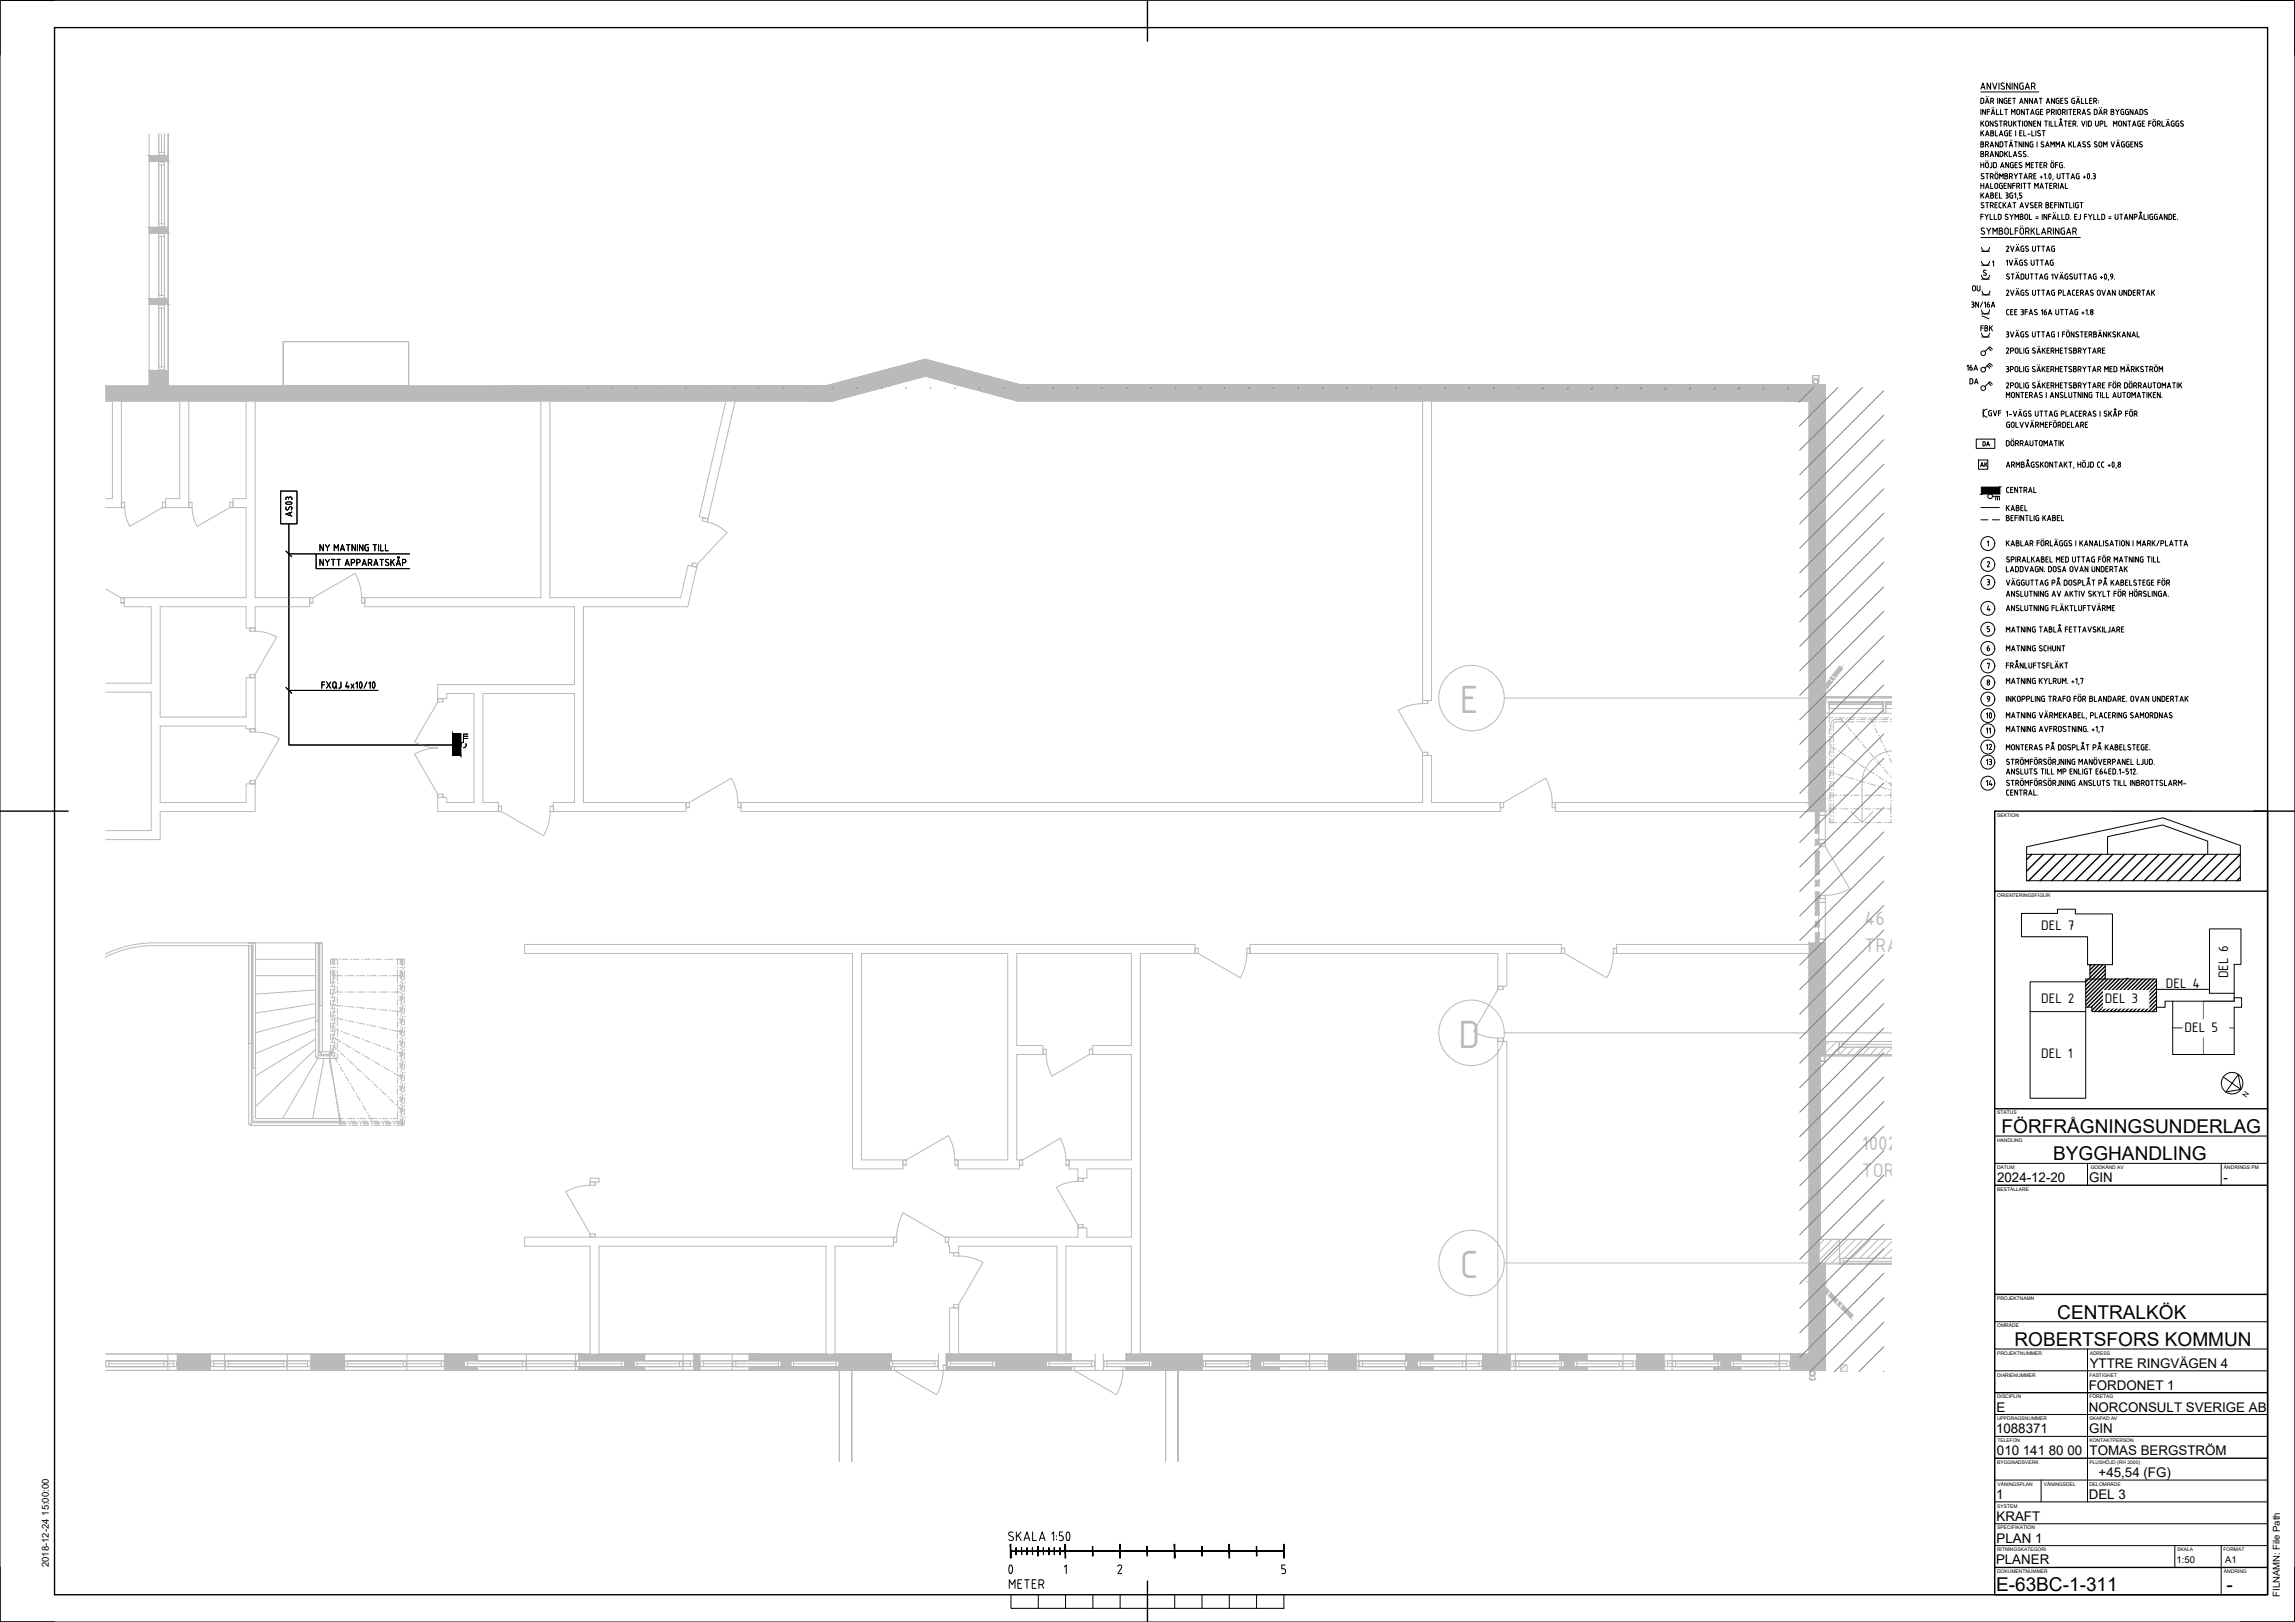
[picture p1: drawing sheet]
<svg xmlns="http://www.w3.org/2000/svg" width="841mm" height="594mm" viewBox="0 0 841 594" stroke-linecap="round" stroke-linejoin="round" font-family="sans-serif">
<defs><g id="words">
<g font-size="15.5" fill="#bababa">
<text x="534.9" y="261.2">E</text>
<text x="534.5" y="383.8">D</text>
<text x="534.9" y="468.1">C</text>
</g>
<text font-size="10.1" x="364.1" y="578.9">0</text>
<g font-size="7.8" fill="#bababa">
<text x="683.3" y="338.8">46</text>
<text x="683.3" y="348.6">TRAPPHUS</text>
<text x="682.3" y="421.2">1002</text>
<text x="682.3" y="431">TORKRUM</text>
</g>
<text font-size="7.1" x="725" y="264.9">10</text>
<g font-size="7">
<text x="733.5" y="415">FÖRFRÅGNINGSUNDERLAG</text>
<text x="752.4" y="425">BYGGHANDLING</text>
<text x="753.9" y="483">CENTRALKÖK</text>
<text x="738.2" y="493">ROBERTSFORS KOMMUN</text>
<text x="731.5" y="582.8">E-63BC-1-311</text>
<text x="815.9" y="582.8">-</text>
</g>
<text font-size="6.6" x="368.7" y="583.1">METER</text>
<g font-size="5.4">
<text x="748" y="340.5">DEL 7</text>
<text x="816.5" y="358.4" transform="rotate(-90 816.5 358.4)">DEL 6</text>
<text x="793.7" y="361.8">DEL 4</text>
<text x="748" y="367.2">DEL 2</text>
<text x="771.3" y="367.2">DEL 3</text>
<text x="800.6" y="377.8">DEL 5</text>
<text x="748" y="387.4">DEL 1</text>
</g>
<text font-size="5.3" x="719.7" y="136.9">16A</text>
<g font-size="4.9">
<text x="724.6" y="122.4">FBK</text>
<text x="727.1" y="239.5">6</text>
<text x="730.6" y="275.9" transform="rotate(-90 730.6 275.9)">12</text>
<text x="726.7" y="281.2">13</text>
<text x="726.7" y="288.9">14</text>
<text x="731.9" y="433">2024-12-20</text>
<text x="765.6" y="433">GIN</text>
<text x="814.9" y="433">-</text>
<text x="765.8" y="501">YTTRE RINGVÄGEN 4</text>
<text x="765.4" y="509">FORDONET 1</text>
<text x="731.6" y="517">E</text>
<text x="765.5" y="517">NORCONSULT SVERIGE AB</text>
<text x="731.5" y="525">1088371</text>
<text x="765.6" y="525">GIN</text>
<text x="731.8" y="533">010 141 80 00</text>
<text x="765.7" y="533">TOMAS BERGSTRÖM</text>
<text x="769.1" y="541">+45,54 (FG)</text>
<text x="731.5" y="549">1</text>
<text x="765.5" y="549">DEL 3</text>
<text x="731.6" y="557">KRAFT</text>
<text x="731.6" y="565">PLAN 1</text>
<text x="731.5" y="573">PLANER</text>
</g>
<text font-size="4.4" x="730.2" y="269.9" transform="rotate(-90 730.2 269.9)">11</text>
<g font-size="3.5">
<text x="17.9" y="574" transform="rotate(-90 17.9 574)">2018-12-24 15:00:00</text>
<text x="797.6" y="572.4">1:50</text>
<text x="815.4" y="572.4">A1</text>
<text x="835.5" y="584.9" transform="rotate(-90 835.5 584.9)">FILNAMN: File Path</text>
</g>
<text font-size="2.8" x="823.3" y="402" transform="rotate(-56 823.3 402)">N</text>
<g font-size="1.8">
<text x="731.9" y="299.2">SEKTION</text>
<text x="731.9" y="328.5">ORIENTERINGSFIGUR</text>
<text x="731.9" y="408.2">STATUS</text>
<text x="731.8" y="418.2">HANDLING</text>
<text x="731.8" y="428.2">DATUM</text>
<text x="766.2" y="428.2">GODKÄND AV</text>
<text x="815" y="428.2">ÄNDRINGS PM</text>
<text x="731.9" y="436.2">BESTÄLLARE</text>
<text x="731.8" y="476.2">PROJEKTNAMN</text>
<text x="731.9" y="486.2">OMRÅDE</text>
<text x="731.8" y="496.2">PROJEKTNUMMER</text>
<text x="765.8" y="496.2">ADRESS</text>
<text x="731.8" y="504.2">DIARIENUMMER</text>
<text x="765.7" y="504.2">FASTIGHET</text>
<text x="731.8" y="512.2">DISCIPLIN</text>
<text x="765.7" y="512.2">FÖRETAG</text>
<text x="731.8" y="520.2">UPPDRAGSNUMMER</text>
<text x="765.7" y="520.2">SKAPAD AV</text>
<text x="731.9" y="528.2">TELEFON</text>
<text x="765.7" y="528.2">KONTAKTPERSON</text>
<text x="731.9" y="536.2">BYGGNADSVERK</text>
<text x="765.7" y="536.2">PLUSHÖJD (RH 2000)</text>
<text x="732" y="544.2">VÅNINGSPLAN</text>
<text x="749" y="544.2">VÅNINGSDEL</text>
<text x="765.7" y="544.2">DELOMRÅDE</text>
<text x="731.9" y="552.2">SYSTEM</text>
<text x="731.9" y="560.2">SPECIFIKATION</text>
<text x="731.8" y="568.2">RITNINGSKATEGORI</text>
<text x="797.9" y="568.2">SKALA</text>
<text x="814.8" y="568.2">FORMAT</text>
<text x="731.8" y="576.2">DOKUMENTNUMMER</text>
<text x="815" y="576.2">ÄNDRING</text>
</g>
</g></defs>
<g fill="none" stroke="#000" stroke-width=".37">
<path d="M0 .1h841v594h-841zM725.9 32.7l.8-2.3 .7 2.3M725.9 33.7h21.2M726.1 32.1h1.1M726.4 37.9l.5-.4v-1.2l-.3-.3h-.7v1.9h.5M727.6 37.9l.6-1.9 .7 1.9M727.8 37.4h.9M727.9 35.4v.1M728.6 35.4v.1M729.5 30.4v2.3l-1.3-2.3v2.3M729.5 37.1l1-.3a.52 .52 0 0 0-.5-.8h-.5v1.9M730 39.4v.1"/>
<path d="M730.1 37.1l.5 .8M730.2 30.4l.8 2.3 .8-2.3M730.7 39.4v.1M732.1 36v1.9M732.5 30.4v2.3M733.3 32.4l.8 .3M733.8 36v1.9l-1.1-1.9v1.9M734.4 30.5a.61 .61 0 0 0-.8 0 .61 .61 0 0 0 0 .9l1 .7-.1 .4-.4 .2M735.5 36h-.8l-.3 .5 .1 1.1 1 .3v-1.1h-.4M736.1 36.8h.6M736.6 30.4v2.3l-1.3-2.3v2.3M736.9 36h-.8v1.9h.8"/>
<path d="M737.4 30.4v2.3M737.6 36h1M738.1 36v1.9M739.4 30.4v2.3l-1.3-2.3v2.3M740.1 37.9l.6-1.9 .7 1.9M740.3 37.4h.9M741.4 30.4h-.8l-.4 .6 .1 1.5 1.1 .2v-1.3h-.4M742.2 32.7l.7-2.3 .8 2.3M742.4 32.1h1.1M743.1 36v1.9l-1.1-1.9v1.9M744.5 31.7h.6a.64 .64 0 0 0 .7-.7 .64 .64 0 0 0-.7-.6h-.6v2.3M744.8 36v1.9l-1.1-1.9v1.9"/>
<path d="M745.3 31.7l.5 1M745.4 37.9l.7-1.9 .6 1.9M745.6 37.4h.9M747.3 36h1.1M747.9 36v1.9M749.9 37.9l.6-1.9 .6 1.9M750.1 37.4h.9M752.8 36v1.9l-1-1.9v1.9M754.5 36h-.8l-.2 .5v1.1l1 .3v-1.1h-.3M755.2 36.8h.6M756 36h-.8v1.9h.8M756.7 37.7l.6 .2"/>
<path d="M757.6 36.1a.52 .52 0 0 0-.7-.1 .52 .52 0 0 0 0 .8l.8 .6-.4 .5M760.3 36h-.8l-.3 .5 .1 1.1 1 .3v-1.1h-.4M760.9 37.9l.6-1.9 .7 1.9M761.1 37.4h.9M761.2 35.4v.1M761.9 35.4v.1M762.8 36v1.9h.9M764.3 36v1.9h.8M765.8 36.8h.6M766.6 36h-.8v1.9h.8M767.2 37.1l1.1-.3a.52 .52 0 0 0-.5-.8h-.6v1.9M767.9 37.1l.4 .8"/>
<path d="M768.9 36.8v.1M768.9 37.6v.1M769.5 39.4v.1M770.1 39.4v.1M725.9 51.9l.9 .2v.5l-.3 .2a.53 .53 0 0 1 .5 .5 .53 .53 0 0 1-.5 .5h-.6zM725.9 40.1v1.9M725.9 44.3v1.9M725.9 47.9v1.9M725.9 59.5v1.9M725.9 52.8h.5M726.3 45l.7 1.2M726.3 48.6l.7 1.2"/>
<path d="M726.5 56.3l.5 .5-.5 .6h-.6v-1.9l.9 .2-.1 .6h-.8M727 59.5v1.9M727 44.3l-1.1 1.2M727 47.9l-1.1 1.1M727.6 40.1v1.9l-1.1-1.9v1.9M727.6 53l1-.3a.52 .52 0 0 0-.5-.8h-.5v1.9M727.6 56.5l1-.2a.52 .52 0 0 0-.5-.8h-.5v1.9M727.6 49.8l.7-1.9 .6 1.9M727.7 44.6l.5-.3 .4 .3 .1 1.1-.3 .5-.7-.2zM727.8 49.2h.9M727.8 58.9v.1M728.2 40.9h.9"/>
<path d="M728.2 53l.5 .8M728.2 56.5l.5 .9M728.5 58.9v.1M729.1 40.1h-.9v1.9M729.3 53.8l.6-1.9 .7 1.9M729.3 57.4l.6-1.9 .7 1.9M729.5 53.3h.9M729.5 56.8h.9M729.5 48.7h.6M729.7 42l.7-1.9 .6 1.9M729.9 41.4h.9M729.9 59.5v1.5"/>
<path d="M730.1 47.9h-.6v1.9l1-.3v-.5l-.4-.3M730.1 47.9l.4 .4-.4 .4M730.4 44.3v1.9l-1.1-1.9v1.9M730.6 59.5l.7 .1 .3 .3v1.2l-.3 .3h-.7zM731.2 47.9v1.9h.9M731.6 40.1v1.9h.9M732 44.4a.51 .51 0 0 0-.8 0 .51 .51 0 0 0 0 .7l.6 .3a.47 .47 0 0 1 .1 .8 .47 .47 0 0 1-.7-.1l-.2-.1M732.3 51.9v1.9l-1.1-1.9v1.9M732.3 55.5v1.9l-1.1-1.9v1.9M732.7 49.8l.6-1.9 .7 1.9M732.7 44.3h1.1M732.9 49.2h.9"/>
<path d="M732.9 55.5h.7l.3 .3v1.2l-.3 .3-.7 .1zM733.1 40.1v1.9h.9M733.2 44.3v1.9M733.4 53.8l.5-.3v-1.2l-.3-.3-.7-.1v1.9h.5M734.4 45.4l1-.3a.52 .52 0 0 0-.5-.8h-.5v1.9M734.6 40.1h1.1M734.6 55.5v1.9M734.6 51.9h1.1M735 56.2l.7 1.2M735 45.4l.5 .8M735.1 40.1v1.9M735.1 51.9v1.9"/>
<path d="M735.1 47.9h.6M735.2 47.9l-.5 .2-.1 1.1M735.4 48.7h.3v1.1l-.8-.1-.3-.5M735.7 55.5l-1.1 1.1M736.1 44.3l.1 1.7 .4 .2 .5-.2 .1-1.7M736.1 59.5v1.9l-1.1-1.9v1.9M736.3 53.8l.6-1.9 .7 1.9M736.3 55.5v1.9h.9M736.3 48.7h.6M736.5 53.3h.9M736.6 51.3v.1M737.2 42v-1.9l.6 1 .6-1v1.9"/>
<path d="M737.2 47.9h-.9v1.9h.9M737.3 51.3v.1M737.8 59.5l-.8 .1-.3 .5M737.8 57.4l.6-1.9 .7 1.9M737.8 44.3v1.9M738 56.8h.9M738.2 45l.7 1.2M738.2 51.9h1.1M738.7 47.9v1.9M738.7 51.9v1.9M738.9 44.3l-1.1 1.2M739.1 40.3l.5-.3 .5 .3v1.1l-.2 .5-.8-.2z"/>
<path d="M739.3 59.5h-.9v1.9h.9M739.5 44.3h1.1M740 44.3v1.9M740.1 48.7h.7M740.7 55.6a.51 .51 0 0 0-.8-.1 .51 .51 0 0 0 0 .8l.6 .3a.47 .47 0 0 1 .1 .7 .47 .47 0 0 1-.7 0l-.2-.2M740.9 59.6a.52 .52 0 0 0-.8 0 .52 .52 0 0 0 0 .7l.9 .6-.5 .5M741 51.9v1.9l-1.1-1.9v1.9M741 47.9h-.9v1.9h.9M741.2 44.3v1.9M741.6 51.9v1.9M741.6 47.9v1.9h.9M741.8 40.1v1.9l-1.1-1.9v1.9"/>
<path d="M741.9 44.6l.5-.3 .4 .3 .1 1.1-.3 .5-.7-.2zM742.4 55.6a.51 .51 0 0 0-.8-.1 .51 .51 0 0 0 0 .8l.6 .3a.47 .47 0 0 1 .1 .7 .47 .47 0 0 1-.7 0l-.2-.2M742.4 40.1h1.1M743 40.1v1.9M743.1 49.1h.8M743.1 57.3v.1M743.3 51.9v1.9l-1.1-1.9v1.9M744.1 42l.7-1.9 .6 1.9M744.3 41.4h.9M744.6 44.3v1.9l-1.1-1.9v1.9M744.6 47.9v1.9h.8M745 51.9l-.8 .1-.3 .5 .1 1.1 1 .2v-1h-.3"/>
<path d="M745.2 59.5h-.9v1.9h.9M745.2 45.2h.7M745.8 59.5h1.1M746.1 47.9v1.9M746.1 44.3h-.9v1.9h.9M746.4 59.5v1.9M746.5 51.9v1.9M747.1 40.1h-.8l-.2 .5v1.1l1 .3v-1.1h-.3M747.5 49a.53 .53 0 0 1 0 .8 .53 .53 0 0 1-.8-.3M747.7 48a.52 .52 0 0 0-.8-.1 .52 .52 0 0 0 0 .8l.6 .3M747.8 40.9h.6M747.8 44.3v1.9l-1.1-1.9v1.9"/>
<path d="M748 53.6l.6 .2M748.4 59.5h-.9v1.9h.9M748.4 47.9h1M748.6 40.1h-.8v1.9h.8M748.9 47.9v1.9M748.9 52a.51 .51 0 0 0-.7 0 .51 .51 0 0 0 0 .7l.8 .6-.4 .5M749.3 44.3h1M749.7 53.8l.6-1.9 .6 1.9M749.8 44.3v1.9M749.9 53.3h.8M750.1 41.1l1-.2a.52 .52 0 0 0-.5-.8h-.5v1.9M751 44.3v1.9"/>
<path d="M751.6 53.8v-1.9l.6 1.1 .6-1.1v1.9M751.6 44.3v1.9h.8M751.8 41.1l1-.2a.52 .52 0 0 0-.5-.8h-.5v1.9M751.8 58.9v.1M752.4 41.1l.4 .9M752.4 58.9v.1M753.1 44.3v1.9h.8M753.5 53.8v-1.9l.6 1.1 .6-1.1v1.9M753.5 40.1v1.9M754.1 59.5h-.8v1.9M754.2 40.3l.4-.3 .5 .3 .1 1.1-.3 .5-.7-.2zM754.5 46.2l.7-1.9 .6 1.9"/>
<path d="M754.7 45.7h.9M755.4 53.8l.6-1.9 .6 1.9M755.6 53.3h.9M755.8 41.1l1-.2a.52 .52 0 0 0-.5-.8h-.5v1.9M755.8 59.5l-.8 .1-.3 .5M756.4 41.1l.5 .9M756.5 44.3h1M757 44.3v1.9M757.5 40.1v1.9M758.1 40.1h1.1M758.1 51.9v1.9M758.1 45.2h.7"/>
<path d="M758.5 52.6l.7 1.2M758.7 40.1v1.9M759 44.3h-.9v1.9h.9M759.2 51.9l-1.1 1.2M759.7 45.4l1-.3a.52 .52 0 0 0-.5-.8h-.5v1.9M759.8 51.9v1.9h.9M759.8 40.9h.7M760.3 45.4l.4 .8M760.7 40.1h-.9v1.9h.9M761.3 41.1l1-.2a.52 .52 0 0 0-.4-.8h-.6v1.9M761.3 53.8l.7-1.9 .6 1.9M761.3 46.1v.1"/>
<path d="M761.5 53.3h.9M762 41.1l.4 .9M762.8 44.3l.7 1.9 .6-1.9M763 42l.7-1.9 .6 1.9M763.2 41.4h.9M763.3 53.6l.6 .2M764.2 52a.52 .52 0 0 0-.7 0 .52 .52 0 0 0 0 .7l.8 .6-.4 .5M764.7 44.3v1.9M765 53.6l.6 .2M765.8 41.1a.53 .53 0 0 1-.1 .9 .53 .53 0 0 1-.8-.3M765.9 44.3h-.5v1.9h.5M765.9 44.3l.5 .4v.9l-.5 .6"/>
<path d="M765.9 40.1a.51 .51 0 0 0-.8 0 .51 .51 0 0 0 .1 .8l.5 .3M765.9 52a.51 .51 0 0 0-.7 0 .51 .51 0 0 0 0 .7l.8 .6-.4 .5M767.5 53.6l.6 .2M767.9 44.3l.1 1.7 .7 .2 .3-.5M768.4 52a.51 .51 0 0 0-.7 0 .51 .51 0 0 0 0 .7l.9 .6-.5 .5M768.5 40.6v.8M768.5 40.6l-.3-.5h-.7v1.9l.7-.1 .3-.5M769 44.3v1.4M769.2 42l.6-1.9 .6 1.9M769.3 41.4h1M769.6 45.4l1-.3a.52 .52 0 0 0-.5-.8h-.5v1.9M770.2 52.5v.8"/>
<path d="M770.3 52.5l-.3-.5h-.6l-.2 1.3 .5 .5 .6-.5M770.9 53.8v-1.9l.6 1.1 .6-1.1v1.9M771.1 41.1l1-.2a.52 .52 0 0 0-.5-.8h-.5v1.9M771.3 44.3v1.9h.8M771.7 41.1l.4 .9M773.6 51.9l.7 1.9 .6-1.9M774.2 40.9l.5 .5-.5 .6h-.6v-1.9l.9 .2-.1 .5-.8 .1M774.5 46.2v-1.9l.6 1.1 .7-1.1v1.9M775.3 40.1l.6 .9 .7-.9M775.5 53.8l.7-1.9 .6 1.9M775.7 53.3h.9M775.8 51.3v.1"/>
<path d="M775.9 41v1M776.5 44.6l.4-.3 .5 .3 .1 1.1-.3 .5-.7-.2zM776.5 51.3v.1M778.3 40.1h-.8l-.3 .5 .1 1.1 1 .3v-1.1h-.3M778.5 51.9l-.8 .1-.3 .5 .1 1.1 1 .2v-1h-.3M779.1 52.5v.8M779.1 44.3v1.9l-1-1.9v1.9M779.8 44.3h1M779.9 52.8h.3v1h-.8l-.3-.5M780 40.1h-.8l-.3 .5 .1 1.1 1 .3v-1.1h-.3M780.2 51.9l-.8 .1-.3 .5M780.3 44.3v1.9"/>
<path d="M780.8 52.8h.7M781.5 46.2l.6-1.9 .6 1.9M781.7 40.1v1.9l-1.1-1.9v1.9M781.7 45.7h.9M781.7 51.9h-.9v1.9h.9M782.3 42l.6-1.9 .7 1.9M782.5 41.4h.9M783.4 51.9v1.9l-1.1-1.9v1.9M784 53.6l.7 .2M784.4 44.3l-.8 .1-.2 .5 .1 1.1 .9 .2v-1h-.3M785 52a.51 .51 0 0 0-.8 0 .51 .51 0 0 0 .1 .7l.8 .6-.4 .5M785.1 45.2h.6"/>
<path d="M785.3 40.6v.8M785.3 40.6l-.4-.5h-.7v1.9l.7-.1 .4-.5M785.9 44.3h-.8v1.9h.8M785.9 41.7l.7 .2M786.7 41.1l.3 .5-.5 .4M786.9 40.1a.51 .51 0 0 0-.8 0 .51 .51 0 0 0 .1 .8l.5 .3M787.4 45.2h.9M788.3 44.3h-.9v1.9M789 44.6l.4-.3 .5 .3 .1 1.1-.3 .5-.7-.2zM789.1 43.7v.1M789.7 43.7v.1M790.6 45.4l1-.3a.52 .52 0 0 0-.5-.8h-.5v1.9"/>
<path d="M791.2 45.4l.5 .8M792.3 44.3v1.9h.8M793.8 46.2l.6-1.9 .6 1.9M794 45.7h.9M794.1 43.7v.1M794.7 43.7v.1M796.7 44.3l-.8 .1-.2 .5v1.1l1 .2v-1h-.3M798.4 44.3l-.8 .1-.2 .5v1.1l1 .2v-1h-.3M800 44.4a.51 .51 0 0 0-.7 0 .51 .51 0 0 0 0 .7l.6 .3a.51 .51 0 0 1 0 .9 .51 .51 0 0 1-.8-.3M725.9 67.1v1.9M725.9 70.7v1.9M725.9 60.4h1.1"/>
<path d="M725.9 68h1.1M725.9 79.3h.9M726 65.3l.6 .2M726 75.9l.6 .2M726.3 71.4l.7 1.2M726.8 78.5h-.9v1.9M726.8 64.7l.3 .5-.5 .3M726.8 75.3l.3 .5-.5 .3M727 67.1v1.9M727 70.7l-1.1 1.1M727 63.7a.52 .52 0 0 0-.8-.1 .52 .52 0 0 0 0 .8l.6 .3M727 74.3a.51 .51 0 0 0-.8-.1 .51 .51 0 0 0 0 .8l.6 .3"/>
<path d="M727.4 78.5l.6 .9 .7-.9M727.6 60.1l.5-.6 .6 .6M727.6 60.1l.1 1.1 .4 .2 .5-.2 .1-1.1M727.6 69l.6-1.9 .7 1.9M727.6 72.6l.7-1.9 .6 1.9M727.7 63.6h1M727.7 74.2h1M727.8 68.5h.9M727.8 72h.9M728 79.4v1M728.2 63.6v1.9M728.2 74.2v1.9"/>
<path d="M729.3 78.5v1.9h.8M729.4 64.7l1-.3a.52 .52 0 0 0-.5-.8h-.5v1.9M729.4 75.3l1-.3a.52 .52 0 0 0-.5-.8h-.5v1.9M729.5 67.1v1.9h.9M730 61l-.3 .4h-.4M730 64.7l.4 .8M730 75.3l.4 .8M730.1 71.5l.5 .5-.5 .6h-.6v-1.9l.9 .2-.1 .6h-.8M730.8 78.5v1.9h.8M731 67.7l.6-.6 .5 .6M731 67.7l.1 1.1 .5 .2 .4-.2 .1-1.1M731.1 75h.6"/>
<path d="M731.2 63.8l.4-.2 .5 .2 .1 1.2-.3 .4-.7-.2zM731.2 71.5h.7M731.3 63v.1M731.9 74.2h-.8v1.9h.8M731.9 63v.1M732.1 70.7h-.9v1.9h.9M732.3 78.5h.7l.3 .3v1.2l-.3 .3-.7 .1zM732.7 67.7l.1 1.1 .4 .2M732.7 70.7v1.9h.9M732.8 65.5v-1.9l.6 1.1 .7-1.1v1.9M733 74.2h.4M733 76.1h.4"/>
<path d="M733.1 74.2l-.5 .5v1.2l.5 .2M733.1 61.4l.7-1.9 .6 1.9M733.2 67.1h.6M733.2 67.1l-.5 .6M733.3 60.9h.9M733.4 68h.4v1h-.6M734.1 74.2v1.9M734.4 68h.6M734.5 74.9l.6 1.2M734.7 63.6l.9 .2v.4l-.4 .2a.53 .53 0 0 1 .6 .6 .53 .53 0 0 1-.6 .5h-.5zM734.7 64.4h.5M735 70.7h.7l.2 .4-.2 .4h-.5"/>
<path d="M735.1 74.2l-1 1.2M735.2 67.1h-.8v1.9h.8M735.2 78.5l.6 .1M735.3 78.5l-.5 .5 .8 .6M735.5 71.5l.4 .4M735.7 79.6a.53 .53 0 0 1-.1 .8 .53 .53 0 0 1-.8-.2M735.8 76.1l.6-1.9 .6 1.9M735.9 71.9v.3M735.9 72.1l-.2 .4-.7 .1M735.9 75.6h1M736.4 64.7l1-.3a.52 .52 0 0 0-.5-.8h-.5v1.9M736.5 78.5l.7 .9 .6-.9"/>
<path d="M736.7 60.1l.1 1.1 1 .2v-1h-.3M736.9 67.1v1.9l-1-1.9v1.9M737 64.7l.4 .8M737.2 79.4v1M737.6 70.7h-.8l-.3 .5 .1 1.1 1 .3v-1.1h-.3M737.6 68h.8M737.7 74.2h1M738.1 63.6l.6 1 .7-1M738.2 74.2v1.9M738.2 71.1l.5-.4v1.9M738.4 67.1h-.8v1.9M738.4 60.4h.7"/>
<path d="M738.7 64.6v.9M739.1 68.2l1-.3a.52 .52 0 0 0-.5-.8h-.5v1.9M739.4 72.6l-.1 .4M739.7 68.2l.4 .8M739.9 61.2l.6 .2M740 63.6h1M740.2 76.1l.7-1.9 .6 1.9M740.3 79.3h.6M740.4 75.6h.9M740.5 71.5l.3 .2 .1 .5M740.5 63.6v1.9M740.7 67.1v1.9"/>
<path d="M740.8 70.7h-.8v.8h.5M740.9 78.5h-.6v1.9l1-.3v-.5l-.4-.3M740.9 78.5l.4 .4-.4 .4M740.9 72.1l-.2 .4-.7 .1M741.4 67.1h1M741.7 65.5l.6-1.9 .6 1.9M741.9 65h.9M741.9 67.1v1.9M742.1 78.7l.5-.2 .4 .2 .1 1.1-.3 .5-.7-.2zM742.1 74.2l.7 1.9 .6-1.9M742.4 61.4v-1.9l.7 1.1 .6-1.1v1.9M743.1 67.1h1"/>
<path d="M743.6 64.7l1-.3a.52 .52 0 0 0-.5-.8h-.5v1.9M743.6 67.1v1.9M743.7 78.5v1.9h.9M744.2 64.7l.4 .8M744.3 60.4h.7M745 74.3a.5 .5 0 0 0-.8 0 .5 .5 0 0 0 .1 .7l.6 .3a.53 .53 0 0 1-.1 .8 .53 .53 0 0 1-.8-.2M745.3 64.4h.6M745.6 69v-1.9l.7 1.1 .6-1.1v1.9M745.7 75h.7M746.1 79.4h.8M746.1 63.6h-.8v1.9h.8M746.6 74.2h-.9v1.9h.9"/>
<path d="M747.2 75.3l1-.3a.52 .52 0 0 0-.5-.8h-.5v1.9M747.5 69l.7-1.9 .6 1.9M747.5 60.4h.7M747.6 64.9h.9M747.7 68.5h.9M747.8 75.3l.5 .8M748.1 64.4v.9M748.4 78.5v1.9M749 60.6l1-.3a.52 .52 0 0 0-.4-.8h-.6v1.9M749.1 64l.4-.4v1.9M749.4 67.1h1.1M749.7 60.6l.4 .8"/>
<path d="M749.7 75h.6M750 67.1v1.9M750.1 78.5v1.9l-1.1-1.9v1.9M750.2 65.4v.1M750.3 74.2h-.6v1.9h.6M750.3 74.2l.4 .4-.4 .4 .5 .6-.5 .5M750.7 79.3h.9M751 63.7l.1-.1a1.06 1.06 0 0 1 0 1.9l-.3-.8zM751.1 68h.7M751.4 75h.7M751.6 60.1l.5-.6 .5 .6M751.6 60.1v1.1l.5 .2 .5-.2v-1.1"/>
<path d="M751.6 78.5h-.9v1.9M752 67.1h-.9v1.9h.9M752.3 74.2h-.9v1.9h.9M752.4 65.5l-.1 .4M752.4 79.9h.9M752.5 77.8v.1M752.6 68.2l1-.3a.52 .52 0 0 0-.4-.8h-.6v1.9M752.9 75h.9M753.2 77.8v.1M753.3 60.4h.8M753.3 68.2l.4 .8M753.8 74.2h-.9v1.9"/>
<path d="M753.9 63.6v1.6l.8 .2 .3-.4M754.1 78.5v1.9h.9M754.3 67.1v1.9M754.4 74.2v1.9M754.7 60.1l.1 1.1 1 .2v-1h-.3M754.9 63.6v1.4M755 69l.6-1.9 .6 1.9M755.1 68.5h1M755.6 63.6h1M755.6 78.5v1.9h.8M756.1 63.6v1.9M756.1 74.2v1.9l-1-1.9v1.9"/>
<path d="M756.4 61.3v.1M756.8 74.2h1M756.9 67.1v1.9h.8M757.1 78.5h.7l.3 .3v1.2l-.3 .3-.7 .1zM757.3 63.6h1M757.3 74.2v1.9M757.8 63.6v1.9M758.4 74.2v1.9h.9M759 65.5l.6-1.9 .6 1.9M759.1 65h1M759.9 74.2v1.9M760.3 79.3h.6"/>
<path d="M761.1 78.5h-.8v1.9h.8M761.6 74.2l-.8 .1-.2 .4v1.1l1 .3v-1.1h-.3M761.9 63.6l-.8 .1-.2 .4 .1 1.1 .9 .3v-1.1h-.3M762.3 74.2h1M762.4 78.5l-.1 1.7-.6 .2M762.8 74.2v1.9M763.4 64.9h.9M763.8 64.4v.9M763.9 79.3h.8M764.7 78.5h-.8v1.9M765.1 63.7l-.2 .7 .2 1M765.1 63.7l.1-.1a1.04 1.04 0 0 1 0 1.9l-.1-.1"/>
<path d="M765.3 78.5l.7 .9 .6-.9M766 79.4v1M766.4 65.4v.1M767 63.6l.8 .2v.4l-.3 .2M767.2 64.4h.2M767.2 78.5v1.9h.9M767.5 64.4l.4 .5M767.9 64.9v.2M767.9 65.1l-.2 .3-.7 .1M768.7 78.5v1.9h.9M770.7 78.5h-.5v1.9h.5M770.7 78.5l.5 .3 .1 1-.6 .6"/>
<path d="M772.8 79.4h.8M775.1 78.5l.1 1.6 .4 .3 .5-.3 .1-1.6M776.8 78.5h1.1M777.3 78.5v1.9M778.7 79.9h.9M781.5 78.5v1.9l-1.1-1.9v1.9M782.1 79.5h.5M782.6 78.5h-.5v1.9M782.6 78.5l.6 .5-.6 .5M784 79.9h.9M785.7 78.5v1.9h.9M787.2 78.5v1.9"/>
<path d="M788.4 78.5h.5M788.4 78.5l-.5 .2-.1 1.1 .3 .5 .8 .1v-1.1h-.3M790 78.5h.6M790.1 78.5l-.5 .2-.1 1.1 .3 .5 .8 .1v-1.1h-.3M791.4 79.9h.9M794.2 78.5v1.9l-1.1-1.9v1.9M794.8 78.5h.7l.3 .3v1.2l-.3 .3-.7 .1zM796.5 79.3h.6M797.3 78.5h-.8v1.9h.8M725.9 87h36.5M726.2 90.6a1.45 1.45 0 0 0 1.4 1.5 1.45 1.45 0 0 0 1.5-1.5M726.2 95.7a1.45 1.45 0 0 0 1.4 1.5 1.45 1.45 0 0 0 1.5-1.5"/>
<path d="M726.2 92.1h2.8M726.2 97.2h2.8M726.5 83.5l.7 .1M726.5 83.5l-.4 .2-.1 .4 1 .7a.57 .57 0 0 1 .1 .9 .57 .57 0 0 1-.8 0l-.3-.2M727.3 98.9l-.4 .6 .8 .6a.51 .51 0 0 1 0 .8 .51 .51 0 0 1-.8-.3M727.3 98.9l.5 .2M728 83.5l.8 1.2 .8-1.2M728.8 84.7v1.1M730.1 96l.5-.4v1.9M730.3 85.8v-2.3l.8 1.3 .8-1.3v2.3M733.3 83.5h-.7v2.3h.7a.65 .65 0 0 0 .6-.6 .65 .65 0 0 0-.6-.7M733.3 83.5l.4 .3v.5l-1.1 .2"/>
<path d="M734.7 84.1a.65 .65 0 0 1 .6-.6 .65 .65 0 0 1 .7 .6M734.7 84.2v1a.65 .65 0 0 0 .6 .6 .65 .65 0 0 0 .7-.6l-.1-1M735.2 95.7l.5-.4v1.9M735.3 90.5a.42 .42 0 0 1 .6-.3 .42 .42 0 0 1 .2 .6l-.8 1.3h.8M736.3 95.3l.6 1.9 .7-1.9M736.7 83.5v2.3h1M736.8 90.2l.6 1.9 .7-1.9M738.2 97.2l.6-1.9 .7 1.9M738.4 96.6h.9M738.4 80.4v-1.9l.7 1 .6-1v1.9M738.5 84.5h1M738.5 94.6v.1"/>
<path d="M738.7 92.1l.6-1.9 .7 1.9M738.9 91.5h.9M739 89.5v.1M739 99.7v.1M739.2 94.6v.1M739.5 83.5h-1v2.3M739.6 89.5v.1M739.7 99.7v.1M740.1 95.8l.1 1.1 1 .3v-1.1h-.3M740.3 84.1a.65 .65 0 0 1 .6-.6 .65 .65 0 0 1 .7 .6M740.3 84.2v1a.65 .65 0 0 0 .6 .6 .65 .65 0 0 0 .7-.6l-.1-1M740.5 82.8v.1"/>
<path d="M741.2 95.3h-.8l-.3 .5M741.3 82.8v.1M741.7 90.2h-.8l-.3 .5 .1 1.1 1 .3v-1.1h-.4M741.8 96.9l.7 .2M742.8 95.3a.52 .52 0 0 0-.8 0 .52 .52 0 0 0 0 .8l.9 .5-.4 .6M742.9 83.5h-.6v2.3M742.9 83.5a.65 .65 0 0 1 .7 .6 .65 .65 0 0 1-.7 .7h-.6M743.1 84.8l.5 1M743.1 91.2a.53 .53 0 0 1 0 .9 .53 .53 0 0 1-.8-.3M743.3 90.2a.51 .51 0 0 0-.8 0 .51 .51 0 0 0 0 .8l.6 .3M744.3 83.5v2.3M744.3 95.3l.1 1.6 .5 .3 .5-.3v-1.6"/>
<path d="M744.8 84.4l.8 1.4M744.8 90.2l.1 1.6 .5 .3 .4-.3 .1-1.6M745.6 83.5l-1.3 1.4M746.1 80.1h.8M746.1 95.3h1M746.4 83.5v2.3h1M746.5 90.2h1.1M746.6 95.3v1.9M747.1 90.2v1.9M747.8 95.3h1M748.2 85.8l.7-2.3 .8 2.3M748.2 90.2h1.1"/>
<path d="M748.3 95.3v1.9M748.4 85.2h1.1M748.7 90.2v1.9M749.4 97.2l.7-1.9 .6 1.9M749.6 96.6h.9M749.9 92.1l.6-1.9 .7 1.9M750.1 91.5h.9M751.1 83.5h-.7v2.3M751.1 83.5a.65 .65 0 0 1 .6 .6 .65 .65 0 0 1-.6 .7h-.7M751.2 84.8l.5 1M751.4 95.8v1.1l1 .3v-1.1h-.3M752.2 80.4l.6-1.9 .7 1.9"/>
<path d="M752.4 95.3h-.8l-.2 .5M752.5 83.5v2.3M752.9 90.2h-.8l-.3 .5 .1 1.1 1 .3v-1.1h-.3M754.5 83.5v2.3l-1.3-2.3v2.3M755.1 99.7v.1M755.3 84.2l.2 1.4 1.1 .2v-1.3h-.4M755.8 99.7v.1M755.9 83.5h.7M755.9 83.5l-.4 .2-.2 .4M757.3 85.8l.8-2.3 .7 2.3M757.5 85.2h1.1M758.8 80.3v.1"/>
<path d="M760.2 83.5h-.6v2.3M760.3 83.5a.65 .65 0 0 1 .6 .6 .65 .65 0 0 1-.6 .7h-.7M760.4 84.8l.5 1M772.8 80.1h.8M778.5 80.4l.6-1.9 .7 1.9M783.8 80.4l.6-1.9 .7 1.9M791.2 80.4l.6-1.9 .7 1.9M798 80.3v.1M722.5 110.6h.7l.2 .4-.2 .4-.5 .1M722.9 104.9l.5-.3 .4 .3 .1 1.1-.2 .5-.8-.2zM723 111.4l.3 .3 .1 .4M723.4 112.1l-.2 .4h-.7"/>
<path d="M724.5 104.6l.1 1.7 .5 .2 .4-.2 .1-1.7M725.1 110.6v1.9l-1.1-1.9v1.9M726.2 100.8a1.45 1.45 0 0 0 1.4 1.4 1.45 1.45 0 0 0 1.5-1.4M726.2 113.5a1.45 1.45 0 0 0 1.4 1.5 1.45 1.45 0 0 0 1.5-1.5M726.2 102.2h2.8M726.2 115h2.8M726.3 106.6a1.45 1.45 0 0 0 1.5 1.4 1.45 1.45 0 0 0 1.4-1.4M726.3 108h2.9M726.4 115.7l2.5 1M726.5 110.6l-.8 1.9M727.2 111l.4-.4v1.9M728.2 112.1l.5 .4 .4-.4"/>
<path d="M728.2 111.5l.8 .1 .1 .5M728.2 111.5v.6M728.9 110.6l-.6 .8M729.7 112.5l.7-1.9 .6 1.9M729.9 112h.9M735.3 106.6a.42 .42 0 0 1 .6-.3 .42 .42 0 0 1 .2 .6l-.8 1.3h.8M735.3 113.9v.9M735.4 114.8l.2 .4 .6 .1M736.2 101.4a.53 .53 0 0 1-.1 .9 .53 .53 0 0 1-.8-.3M736.2 113.4h-.6l-.2 .5M736.3 100.4a.51 .51 0 0 0-.8 0 .51 .51 0 0 0 .1 .7l.6 .3M736.8 106.3l.6 1.9 .7-1.9"/>
<path d="M736.8 114.2h.7M737 100.3h1.1M737.6 100.3v1.9M737.7 113.4h-.9v1.9h.9M738.3 114.2h.6M738.7 108.2l.6-1.9 .7 1.9M738.7 102.2l.7-1.9 .6 1.9M738.9 107.6h.9M738.9 101.7h.9M739 105.6v.1M739.2 113.4h-.9v1.9h.9M739.6 105.6v.1"/>
<path d="M740.6 113.4h.5M740.9 114.2h.2M741.1 113.4l.4 .4-.4 .4M741.1 114.2l.4 .2v.7l-.9 .2M741.1 100.3h-.5v1.9h.5M741.1 100.3l.6 .6M741.7 106.3h-.8l-.3 .5 .1 1.1 1 .3v-1.1h-.4M741.7 100.9v1l-.6 .3M742.1 114.2h.9M742.3 100.3l.1 1.7 .5 .2 .4-.2 .1-1.7M743 113.4h-.9v1.9M743.1 107.4a.53 .53 0 0 1 0 .8 .53 .53 0 0 1-.8-.2"/>
<path d="M743.3 106.4a.51 .51 0 0 0-.8-.1 .51 .51 0 0 0 0 .8l.6 .3M743.6 115.3l.6-1.9 .7 1.9M743.8 114.8h.9M744 100.3h1.1M744.5 100.3v1.9M744.8 106.3l.1 1.6 .5 .3 .4-.3 .1-1.6M745.7 100.3h1.1M746.3 100.3v1.9M746.4 114.5a.52 .52 0 0 1-.1 .8 .52 .52 0 0 1-.8-.2M746.5 113.5a.52 .52 0 0 0-.8-.1 .52 .52 0 0 0 0 .8l.6 .3M746.5 106.3h1.1M747.1 106.3v1.9"/>
<path d="M747.4 102.2l.7-1.9 .6 1.9M747.6 101.7h.9M748.1 113.8l.4-.4v1.9M748.2 106.3h1.1M748.7 106.3v1.9M749.1 114.2h.5a.46 .46 0 0 1 .3 .8 .46 .46 0 0 1-.8-.1zM749.8 113.4l-.7 .8M749.9 108.2l.6-1.9 .7 1.9M750.1 107.6h.9M750.4 100.3l-.8 .1-.3 .5 .1 1.1 1 .2v-1h-.3M750.6 115.3l.6-1.9 .7 1.9M750.8 114.8h.9"/>
<path d="M751.9 100.8l.4-.5v1.9M752.9 106.3h-.8l-.3 .5 .1 1.1 1 .3v-1.1h-.3M752.9 100.3l.7 1.9 .6-1.9M753.4 113.4v1.6l.5 .3 .5-.3v-1.6M754.4 107.3l1-.2a.52 .52 0 0 0-.5-.8h-.5v1.9M754.8 102.2l.7-1.9 .6 1.9M755 101.7h.9M755.1 113.4h1M755.6 113.4v1.9M756.1 106.3v1.9h.8M756.8 113.4h1M757.3 113.4v1.9"/>
<path d="M757.6 108.2l.6-1.9 .6 1.9M757.7 107.6h.9M757.8 100.3l-.8 .1-.3 .5 .1 1.1 1 .2v-1h-.3M758.4 115.3l.7-1.9 .6 1.9M758.5 102l.6 .2M758.6 114.8h.9M759.4 100.4a.51 .51 0 0 0-.7 0 .51 .51 0 0 0 0 .7l.8 .6-.4 .5M760.1 100.3l.1 1.7 .5 .2 .4-.2 .1-1.7M760.3 106.3h-.6l-.2 .5v1.1l.8 .3M760.9 113.4h.5M760.9 113.4l-.5 .2-.1 1.1 .3 .5 .8 .1v-1.1h-.3M760.9 107.1h.7"/>
<path d="M761.8 106.3h-.9v1.9h.9M761.8 100.3h1.1M762.4 100.3v1.9M762.4 107.3l1-.2a.52 .52 0 0 0-.4-.8h-.6v1.9M762.9 114.7h.9M763.1 107.3l.4 .9M763.3 114.2v.9M763.5 100.3h1.1M764.1 100.3v1.9M764.1 108.2l.7-1.9 .6 1.9M764.3 107.6h.9M764.4 113.8l.4-.4v1.9"/>
<path d="M765.2 102.2l.7-1.9 .6 1.9M765.4 101.7h.9M765.5 115.2v.1M766.9 114.7v.2M767 114.6a.45 .45 0 0 0-.7-.2 .45 .45 0 0 0 0 .7 .45 .45 0 0 0 .7-.2M767 106.4a.51 .51 0 0 0-.7-.1 .51 .51 0 0 0 0 .8l.6 .3a.53 .53 0 0 1 0 .8 .53 .53 0 0 1-.8-.2M768.2 100.3l-.8 .1-.3 .5 .1 1.1 1 .2v-1h-.3M768.7 106.5l.4-.3 .5 .3 .1 1.1-.3 .5-.7-.2zM769.7 101.6h.8M770.1 101.2v.8M770.3 106.3l.6 1.9 .6-1.9M771.5 100.4a1.06 1.06 0 0 1 0 1.8l-.3-1.1z"/>
<path d="M772.2 108.2l.6-1.9 .7 1.9M772.4 107.6h.9M772.7 102.2l-.1 .5M774.2 101.4h-.4a.49 .49 0 0 1-.5-.4 .49 .49 0 0 1 .3-.6 .49 .49 0 0 1 .6 .4v.8l-.6 .6M774.9 102.1v.1M775.1 106.3v1.9l-1-1.9v1.9M776.6 106.3l.1 1.6 .5 .3 .4-.3 .1-1.6M779.4 106.3v1.9l-1.1-1.9v1.9M781.1 107.6l-.4 .5-.7 .1v-1.9l.9 .1 .2 1.2M781.7 107.1h.7M782.6 106.3h-.9v1.9h.9M783.2 107.3l1-.2a.52 .52 0 0 0-.5-.8h-.5v1.9"/>
<path d="M783.8 107.3l.5 .9M784.9 106.3h1.1M785.4 106.3v1.9M786.6 108.2l.6-1.9 .7 1.9M786.8 107.6h.9M788.5 106.3v1.9M788.9 107l.7 1.2M789.6 106.3l-1.1 1.1M721.9 138.7h.7l.3 .4v1.1l-.3 .4h-.7zM728.2 134l1 .9M728.7 127.5l.9 .9M728.7 133.5l.9 .9"/>
<path d="M730.1 127.9l-.9-.9-1.8 1.8M730.1 134l-.9-1-1.8 1.8M735.2 134.3h.7l.2 .4-.2 .3-.4 .1M735.2 121.5h.5M735.3 127.8a.42 .42 0 0 1 .6-.3 .42 .42 0 0 1 .2 .6l-.8 1.3h.8M735.5 122.4h.2M735.7 135.1l.4 .2v.4M735.7 121.5l.4 .4-.4 .5M735.7 122.4l.4 .2v.6l-.9 .2M736.1 135.7l-.2 .4-.7 .1M736.7 135.3l1-.3a.52 .52 0 0 0-.4-.7h-.6v1.9M736.7 121.5l.7 1.9 .6-1.9"/>
<path d="M736.8 128.5l1-.2a.52 .52 0 0 0-.5-.8h-.5v1.9M738.5 134.5l.5-.3 .4 .3 .1 1.1-.3 .5-.7-.2zM738.6 123.4l.7-1.9 .6 1.9M738.8 122.9h.9M738.9 120.9v.1M739.5 128v.9M739.6 128l-.3-.5h-.5l-.3 1.4 .5 .5 .6-.6M739.6 120.9v.1M740.1 134.3v1.9h.9M740.2 127.5v1.9h.8M741.1 121.5h.5M741.1 121.5l-.5 .3-.1 1.1"/>
<path d="M741.3 122.4h.3v1h-.8l-.3-.5M741.6 134.3v1.9M741.7 127.5v1.9M742.7 121.5l-.5 .5 .9 .6M742.7 121.5l.5 .1M742.8 134.3h.5M742.8 134.2l-.6 .6 .1 1.1 .5 .3M743 135.1h.3v1.1h-.5M743.1 122.6a.53 .53 0 0 1 0 .9 .53 .53 0 0 1-.8-.3M743.4 127.5h-.8l-.3 .5 .1 1.1 1 .3v-1.1h-.4M744.8 122.9l.5 .5 .6-.5M744.8 121.5v1.4"/>
<path d="M744.8 135.9l.6 .2M745.7 134.3a.51 .51 0 0 0-.7 0 .51 .51 0 0 0 0 .8l.8 .5-.4 .6M745.8 127.6a.51 .51 0 0 0-.8-.1 .51 .51 0 0 0 .1 .8l.6 .3a.47 .47 0 0 1 .1 .7 .47 .47 0 0 1-.8 0l-.2-.1M745.8 121.5v1.4M746.5 136.2l.6-1.9 .7 1.9M746.5 121.5h1M746.5 129.4l.7-1.9 .6 1.9M746.7 135.6h.9M746.7 128.9h.9M746.8 133.6v.1M746.8 126.8v.2M746.8 139.6v.1"/>
<path d="M747 121.5v1.9M747.4 133.6v.1M747.5 126.8v.2M747.5 139.6v.1M748.2 121.5h1M748.4 134.3v1.9M748.4 127.5v1.9M748.7 121.5v1.9M748.8 135l.6 1.2M748.9 128.2l.6 1.2M749.4 134.3l-1 1.1M749.5 127.5l-1.1 1.1"/>
<path d="M749.9 123.4l.6-1.9 .6 1.9M750.1 122.9h.9M750.1 135.1h.6M750.1 128.3h.7M750.9 134.3h-.8v1.9h.8M751 127.5h-.9v1.9h.9M751.6 135.3l1-.3a.52 .52 0 0 0-.5-.7h-.5v1.9M751.6 128.5l1-.2a.52 .52 0 0 0-.4-.8h-.6v1.9M752.2 135.3l.4 .9M752.3 128.5l.4 .9M752.3 121.5h.5M752.3 121.5l-.4 .3-.1 1.1"/>
<path d="M752.5 122.4h.3v1h-.8l-.2-.5M753.3 135.1h1M753.3 134.3v1.9M753.3 127.5v1.9M753.3 128.3h1.1M754.3 121.5v1.9M754.3 134.3v1.9M754.4 127.5v1.9M755 135.1h.6M755 128.3h.6M755.8 122.4h.8M755.8 134.3h-.8v1.9h.8"/>
<path d="M755.9 127.5h-.9v1.9h.9M756.5 134.3h1M756.5 127.5h1.1M756.6 121.5h-.8v1.9M757 134.3v1.9M757 127.5v1.9M757.3 122.9l.5 .5 .6-.5M757.5 120.9v.1M758.1 120.9v.1M758.3 122.1v.8M758.4 122.1l-.3-.5h-.6l-.2 1.3M759 135.3a.53 .53 0 0 1 0 .9 .53 .53 0 0 1-.8-.3"/>
<path d="M759.1 134.3a.51 .51 0 0 0-.7 0 .51 .51 0 0 0 0 .8l.6 .3M759.2 127.6a.51 .51 0 0 0-.8-.1 .51 .51 0 0 0 0 .8l.6 .3a.52 .52 0 0 1 0 .8 .52 .52 0 0 1-.8-.2M760.1 121.5v1.9l-1.1-1.9v1.9M760.4 135.1l.5 .5-.5 .6h-.6v-1.9l1 .1-.2 .6-.8 .1M760.4 128.3l.6 .5-.6 .6h-.5v-1.9l.9 .2-.1 .6h-.8M761.1 121.5l.5 .1M761.1 121.5l-.4 .5 .8 .6M761.5 122.6a.53 .53 0 0 1 0 .9 .53 .53 0 0 1-.8-.3M761.5 135.3l1-.3a.52 .52 0 0 0-.4-.7h-.6v1.9M761.6 128.5l1-.2a.52 .52 0 0 0-.5-.8h-.5v1.9M762.2 135.3l.4 .9M762.2 128.5l.5 .9"/>
<path d="M762.4 121.5h1M762.9 121.5v1.9M763.2 134.3l.7 .9 .6-.9M763.3 127.5l.6 .9 .7-.9M763.9 135.2v1M763.9 128.4v1M764.1 122.4h.6M764.9 121.5h-.8v1.9h.8M765.1 134.3h1.1M765.2 127.5h1.1M765.7 134.3v1.9M765.7 127.5v1.9"/>
<path d="M766.1 121.5h-.5v1.9M766.1 121.5l.5 .3v.5l-1 .3M766.2 122.6l.4 .8M766.8 136.2l.7-1.9 .6 1.9M766.9 129.4l.6-1.9 .7 1.9M767 135.6h.9M767.1 128.9h.9M767.2 122.4h.6M767.8 121.5h-.6v1.9l1.1-.2v-.6l-.5-.2M767.8 121.5l.4 .4-.4 .5M768.8 135.3l1-.3a.52 .52 0 0 0-.5-.7h-.5v1.9M768.8 128.5h.5"/>
<path d="M768.9 123.4l.7-1.9 .6 1.9M769.1 122.9h.9M769.3 120.9v.1M769.3 127.5h-.5v1.9M769.3 127.5l.6 .5-.6 .5M769.4 135.3l.4 .9M769.4 128.5l.5 .9M769.9 120.9v.1M770.5 128.3h.6M771.3 136.2v-1.9l.6 1 .7-1v1.9M771.3 127.5h-.8v1.9h.8M771.9 121.5v1.9l-1.1-1.9v1.9"/>
<path d="M772.6 121.5v1.9M773 122.3l.6 1.1M773.2 135.1h.6M773.6 121.5l-1 1.2M774 134.3h-.8v1.9h.8M774.5 139.6v.1M774.7 121.5l-.4 .5 .8 .6M774.7 121.5l.5 .1M775.1 122.6a.53 .53 0 0 1 0 .9 .53 .53 0 0 1-.8-.3M775.2 139.6v.1M775.7 134.8v.8M775.8 134.8l-.4-.5h-.7v1.9l.7-.1 .4-.5"/>
<path d="M775.9 121.5v1.9M776.4 122.3l.6 1.1M777 121.5l-1.1 1.2M777.2 136.2v-1.9l.7 1 .6-1v1.9M777.7 123.4l.6-1.9 .6 1.9M777.9 122.9h.8M779.1 136.2l.7-1.9 .6 1.9M779.3 135.6h.9M779.5 133.6v.1M780.1 133.6v.1M780.5 139.6v.1M780.6 121.5v1.9l-1-1.9v1.9"/>
<path d="M781 135.3l1.1-.3a.52 .52 0 0 0-.5-.7h-.6v1.9M781.1 139.6v.1M781.3 123.4l.6-1.9 .6 1.9M781.5 122.9h.8M781.7 135.3l.4 .9M782.7 134.3v1.9M783.1 135l.7 1.2M783.2 121.5v1.9h.8M783.8 134.3l-1.1 1.1M784.5 135.9l.6 .2M785.3 135.3l.2 .5-.4 .4M785.4 134.3a.52 .52 0 0 0-.7 0 .52 .52 0 0 0 0 .8l.6 .3"/>
<path d="M786.1 134.3h1.1M786.7 134.3v1.9M787.8 135.3l1.1-.3a.52 .52 0 0 0-.5-.7h-.6v1.9M788.5 135.3l.4 .9M789.6 134.5l.5-.3 .4 .3 .1 1.1-.3 .5-.7-.2zM789.7 133.6v.1M790.4 133.6v.1M791.2 136.2v-1.9l.7 1 .6-1v1.9M723.6 140.6l.6-1.9 .7 1.9M723.8 140.1h.9M726.8 149.9v2.9M728.2 149.9a1.45 1.45 0 0 0-1.4 1.4 1.45 1.45 0 0 0 1.4 1.5"/>
<path d="M728.7 140.3l.9 .9M729.3 150.4h.5M729.3 150.4l-.5 .5v1.1l.5 .3M729.5 151.2h.3v1.1h-.5M730.1 140.8l-.9-1-1.8 1.8M730.5 150.4l.6 1.9 .7-1.9M732.4 151.2h.8M733.2 150.4h-.8v1.9M735.2 145.6v-1.9l.7 1.1 .6-1.1v1.9M735.2 151l.5-.4v1.9M735.3 140.5a.42 .42 0 0 1 .6-.3 .42 .42 0 0 1 .2 .6l-.8 1.3h.8M736.3 151.8h.9"/>
<path d="M736.4 154.6l-.8 .1-.2 .5v1.1l1 .2v-1h-.3M736.8 141.3l1-.3a.52 .52 0 0 0-.5-.8h-.5v1.9M737.1 154.9l.5-.3 .5 .3v1.1l-.2 .5-.8-.2zM737.2 144l.5-.3 .5 .3v1.1l-.2 .5-.8-.2zM737.8 150.6l.6 1.9 .7-1.9M738.7 154.6v1.9h.9M739.5 140.7v.9M739.6 140.7l-.3-.4h-.5l-.3 1.3 .5 .5 .6-.5M739.7 152.5l.6-1.9 .7 1.9M739.9 151.9h.9M739.9 143.7v1.9l-1.1-1.9v1.9M740 149.9v.1"/>
<path d="M740.2 140.2v1.9h.8M740.2 154.6l.7 1.9 .6-1.9M740.5 143.7h1.1M740.6 149.9v.1M741.1 143.7v1.9M741.7 140.2v1.9M742.1 154.6l.7 1.9 .6-1.9M742.1 150.6h.6M742.1 150.6l-.4 .2-.1 1.1M742.2 144.6h.7M742.3 151.4h.4v1.1l-.8-.1-.3-.5M743.1 143.7h-.9v1.9h.9"/>
<path d="M743.4 140.2l-.8 .1-.3 .4 .1 1.1 1 .3v-1.1h-.4M743.7 144.8l1-.3a.52 .52 0 0 0-.5-.8h-.5v1.9M744.1 156.5l.6-1.9 .6 1.9M744.1 151.7a.52 .52 0 0 1 0 .8 .52 .52 0 0 1-.8-.3M744.2 156h.9M744.3 150.7a.51 .51 0 0 0-.8-.1 .51 .51 0 0 0 0 .8l.6 .3M744.3 144.8l.5 .8M744.4 154v.1M745 154v.1M745.4 145.6l.7-1.9 .6 1.9M745.6 145.1h.9M745.8 140.3a.51 .51 0 0 0-.8 0 .51 .51 0 0 0 .1 .7l.6 .3a.47 .47 0 0 1 .1 .7 .47 .47 0 0 1-.8 0l-.2-.1"/>
<path d="M745.8 151.9l.6 .6 .5-.6M745.8 150.6v1.3M746 155.7l1-.3a.52 .52 0 0 0-.5-.8h-.5v1.9M746.5 142.1l.7-1.9 .6 1.9M746.6 155.7l.4 .8M746.7 141.6h.9M746.9 150.6v1.3M747.3 145.4l.7 .2M747.5 150.6h1.1M747.6 156.5v-1.9l.7 1.1 .6-1.1v1.9M748.1 150.6v1.9M748.2 144.8l.2 .5-.4 .3"/>
<path d="M748.3 143.8a.51 .51 0 0 0-.8 0 .51 .51 0 0 0 .1 .7l.6 .3M748.4 140.2v1.9M748.9 140.9l.6 1.2M749.2 150.6h1.1M749.5 140.2l-1.1 1.2M749.6 155.5h.6M749.8 150.6v1.9M749.9 143.7v1.9M750.1 141h.7M750.4 154.6h-.8v1.9h.8M750.9 152.5l.7-1.9 .6 1.9M751 140.2h-.9v1.9h.9"/>
<path d="M751 155.5h.9M751.1 151.9h.9M751.4 145.6l.6-1.9 .6 1.9M751.5 145.1h.9M751.6 141.3l1-.3a.52 .52 0 0 0-.4-.8h-.6v1.9M751.9 154.6h-.9v1.9M752.3 141.3l.4 .8M752.7 154v.1M753.3 140.2v1.9M753.3 141h1.1M753.4 154v.1M753.4 150.6h.5"/>
<path d="M753.4 150.6l-.5 .2-.1 1.1M753.6 151.4h.3v1.1l-.8-.1-.3-.5M753.6 155.2v.8M753.6 155.2l-.3-.5h-.5l-.3 1.3 .6 .5 .5-.5M754.2 155.7l1-.3a.52 .52 0 0 0-.5-.8h-.5v1.9M754.3 143.7v1.9l-1-1.9v1.9M754.4 140.2v1.9M754.8 155.7l.5 .8M755 145.4l.6 .2M755 141h.6M755.9 140.2h-.9v1.9h.9M755.9 150.6h-.5v1.9"/>
<path d="M755.9 154.6l.7 .1 .3 .3v1.2l-.3 .3h-.7zM755.9 150.6l.5 .2v.6l-1 .2M755.9 143.8a.52 .52 0 0 0-.7 0 .52 .52 0 0 0 0 .7l.8 .6-.4 .5M756.5 140.2h1.1M756.6 143.7v1.9h.9M757 140.2v1.9M757.1 150.6v1.9h.8M757.6 155.5h.7M758.1 143.7l.1 1.7 .5 .2 .5-.2v-1.7M758.5 154.6h-.9v1.9h.9M758.6 152.5l.6-1.9 .6 1.9M758.7 151.9h1"/>
<path d="M759.1 154.6v1.9h.8M759.2 140.3a.51 .51 0 0 0-.8 0 .51 .51 0 0 0 0 .7l.6 .3a.52 .52 0 0 1 0 .8 .52 .52 0 0 1-.8-.2M759.8 143.7h1.1M760.4 143.7v1.9M760.4 141l.6 .6-.6 .5h-.5v-1.9l.9 .2-.1 .6h-.8M760.6 156.5l.6-1.9 .7 1.9M760.8 156h.9M761.3 150.6h-.6l-.2 .5v1.1l.8 .3M761.6 141.3l1-.3a.52 .52 0 0 0-.5-.8h-.5v1.9M762 151.4h.6M762.2 141.3l.5 .8M762.5 155.7l1-.3a.52 .52 0 0 0-.5-.8h-.5v1.9"/>
<path d="M762.6 143.7v1.9l-1.1-1.9v1.9M762.8 150.6h-.8v1.9h.8M763.1 155.7l.4 .8M763.2 143.7v1.9M763.3 140.2l.6 1 .7-1M763.9 141.2v.9M764 150.6h-.6v1.9M764 150.6l.4 .2v.6l-1 .2M764.1 151.6l.4 .9M764.2 155.5h.6M764.9 143.7v1.9l-1-1.9v1.9M765 154.6h-.8v1.9h.8"/>
<path d="M765.1 152.5l.7-1.9 .6 1.9M765.2 140.2h1.1M765.3 151.9h.9M765.7 140.2v1.9M766.6 143.7l-.8 .1-.2 .5v1.1l1 .2v-1h-.3M766.9 142.1l.6-1.9 .7 1.9M767 152.2l.7 .3M767.1 141.6h.9M767.9 151.7l.2 .4-.4 .4M768 150.7a.52 .52 0 0 0-.7-.1 .52 .52 0 0 0 0 .8l.6 .3M768.1 143.7h1.1M768.6 143.7v1.9"/>
<path d="M768.8 141.3h.5M769.3 140.2h-.5v1.9M769.3 140.2l.6 .5-.6 .6M769.4 141.3l.5 .8M769.6 150.6v1.9M769.8 143.7v1.9M770.4 143.7v1.9h.9M770.5 141h.6M771.1 152.2l.6 .3M771.3 140.2h-.8v1.9h.8M771.9 151.7l.2 .4-.4 .4M771.9 143.7v1.9h.9"/>
<path d="M772 150.7a.51 .51 0 0 0-.7-.1 .51 .51 0 0 0 0 .8l.6 .3M772.8 150.6v1.9M772.8 141h.9M773.2 151.3l.6 1.2M773.7 140.2h-.9v1.9M773.8 150.6l-1 1.1M774.3 145.6l.6-1.9 .6 1.9M774.4 145.1h.9M774.5 152.5l.6-1.9 .6 1.9M774.7 151.9h.8M775.4 140.7v.9M775.4 140.7l-.3-.4h-.5l-.3 1.3 .6 .5 .5-.5"/>
<path d="M776 141.3l1-.3a.52 .52 0 0 0-.5-.8h-.5v1.9M776.2 143.7v1.7l.5 .2 .5-.2v-1.7M776.6 141.3l.5 .8M776.9 150.6h-.5v1.9M776.9 150.6l.5 .2v.6l-1 .2M777.9 143.7h1M778.4 143.7v1.9M778.9 151.4h.9M779 140.2h-.4v1.9h.4M779 140.2l.6 .6M779.6 140.8v.9l-.6 .4M779.6 144l.5-.3 .5 .3v1.1l-.2 .5-.8-.2z"/>
<path d="M779.8 150.6h-.9v1.9M780.3 140.4l.5-.2 .5 .2v1.2l-.2 .4-.8-.2zM780.4 151.9l.1-1.1 .5-.2 .4 .2 .1 1.1M780.4 151.9l.6 .6 .5-.6M780.6 149.9v.1M781.2 145.6v-1.9l.7 1.1 .6-1.1v1.9M781.3 149.9v.1M781.9 141.3l1-.3a.52 .52 0 0 0-.4-.8h-.6v1.9M782.6 141.3l.4 .8M782.6 150.6h-.5v1.9M782.6 150.6l.5 .2v.6l-1 .2M782.7 151.6l.5 .9"/>
<path d="M783.1 145.6l.7-1.9 .6 1.9M783.3 145.1h.9M783.6 141.3l1-.3a.52 .52 0 0 0-.4-.8h-.6v1.9M784.3 141.3l.4 .8M785.1 143.7h1M785.3 142.1l.7-1.9 .6 1.9M785.5 141.6h.9M785.6 143.7v1.9M786.8 143.7v1.9M787.3 140.2v1.6l.5 .3 .5-.3v-1.6M787.4 143.7v1.9M787.8 144.4l.7 1.2"/>
<path d="M788.5 143.7l-1.1 1.2M788.9 140.2h1.1M789.1 144.6h.6M789.5 140.2v1.9M789.9 143.7h-.8v1.9h.8M790.7 140.4l.5-.2 .4 .2 .1 1.2-.2 .4-.8-.2zM791.6 143.7v1.9l-1-1.9v1.9M792.3 145.5v.1M792.3 142.1v-1.9l.7 1.1 .6-1.1v1.9M794.2 142.1l.7-1.9 .6 1.9M794.4 141.6h.9M796.1 140.2h1.1"/>
<path d="M796.7 140.2v1.9M797.8 140.2v1.9M798.5 140.2v1.9M798.9 140.9l.6 1.2M799.5 140.2l-1 1.2M102.8 179.9h6v12h-6zM724.2 160.8h6.8v3.4h-6.8zM725.1 168.5h3.4v3.4h-3.4zM725.8 170.9l.5-1.5 .5 1.5M726 170.5h.7M726.7 161.8l.8 .2-.2 1.2-.6 .1zM727.4 169.4v1.5"/>
<path d="M727.7 170l.5 .9M728 163.3l.5-1.5 .5 1.5M728.2 162.9h.7M728.2 169.4l-.8 .9M735.2 171.1l.7-1.9 .6 1.9M735.3 179v1M735.4 179.9l.2 .5h.6M735.4 170.6h.9M735.7 161.4h-.5v1.9h.5M735.7 161.4l.6 .6v.9l-.6 .4M736.2 178.5l-.6 .1-.2 .4M736.8 179.4h.7"/>
<path d="M737.2 170.3l1-.3a.52 .52 0 0 0-.5-.8h-.5v1.9M737.2 160.8v.1M737.7 178.5h-.9v1.9h.9M737.8 160.8v.1M737.8 170.3l.4 .8M738 161.9v.9M738 161.9l-.2-.5h-.6l-.3 1.4 .6 .5 .5-.5M738.8 171.1v-1.9l.7 1.1 .6-1.1v1.9M739.2 161.4h-.6v1.9M739.2 161.4l.4 .2v.6l-1 .2M739.3 162.4l.4 .9M739.4 178.5v1.9l-1.1-1.9v1.9"/>
<path d="M740 178.5h1.1M740.5 178.5v1.9M740.9 161.4h-.6v1.9M740.9 161.4l.4 .2v.6l-1 .2M741 162.4l.4 .9M741.3 170.1l.5 .5-.5 .5h-.6v-1.9l1 .2-.2 .6-.8 .1M742 163.3l.7-1.9 .6 1.9M742.2 162.8h.9M742.2 178.5h-.5v1.9M742.2 178.5l.5 .3v.5l-1 .3M742.3 179.6l.5 .8M742.4 171.1l.7-1.9 .6 1.9"/>
<path d="M742.6 170.6h.9M743.6 179.9h.9M743.9 161.4l.1 1.6 .5 .3 .4-.3 .1-1.6M745.3 178.5v1.9h.8M745.4 169.2l-.8 .1-.3 .5 .1 1.1 1 .2v-1h-.3M745.6 161.4h1.1M746.1 170.9l.6 .2M746.2 161.4v1.9M746.9 170.3l.2 .5-.4 .3M747 169.3a.51 .51 0 0 0-.7 0 .51 .51 0 0 0 0 .7l.6 .3M747.4 161.6l.5-.2 .4 .2 .1 1.2-.3 .4-.7-.2zM747.8 169.2v1.9"/>
<path d="M748.2 169.9l.6 1.2M748.8 169.2l-1 1.2M749 163.3v-1.9l.7 1 .6-1v1.9M749.5 169.5l.5-.3 .5 .3v1.1l-.2 .5-.8-.2zM750.9 163.3l.7-1.9 .6 1.9M751.1 162.8h.9M752.2 169.2v1.9l-1.1-1.9v1.9M752.8 161.4h1.1M752.9 169.2h1M753.4 161.4v1.9M753.4 169.2v1.9M754.5 161.4v1.9"/>
<path d="M754.5 171.1l.7-1.9 .6 1.9M754.7 170.6h.9M755.2 161.4v1.9M755.6 162.1l.6 1.2M756.2 161.4l-1 1.2M756.5 169.2v1.9M756.9 169.9l.6 1.2M757.5 169.2l-1 1.2M758.1 169.2h1.1M758.7 169.2v1.9M760 171.1l-.1 .5M761.4 170.1h1.1"/>
<path d="M761.4 169.2v1.9M762.5 169.2v1.9M763.4 168.6v.1M764 168.6v.1M764.2 169.8v.8M764.2 169.8l-.2-.5h-.6l-.3 1.3 .6 .5 .5-.5M765.5 169.2v1.5M765.5 170.7l-.2 .4h-.5M767.2 169.8l-.4-.5-.7-.1v1.9l.9-.1 .2-1.2M769.5 169.2l-.6 .1-.3 .4 .1 1.2 .8 .2M770.6 171.1h.4M770.6 169.2h.4"/>
<path d="M770.6 169.2l-.5 .5 .1 1.2 .4 .2M772.5 170.5h.8M772.9 170.1v.8M774.2 169.3l.1-.1a1.06 1.06 0 0 1 0 1.9l-.3-.7zM775.5 171.1l-.1 .5M777 170.5v.2M777 170.5a.45 .45 0 0 0-.6-.3 .45 .45 0 0 0 0 .8 .45 .45 0 0 0 .6-.3M104.9 185.7a.59 .59 0 0 0-.1 .8 .59 .59 0 0 0 .9 0l.3-.7a.62 .62 0 0 1 1 0 .62 .62 0 0 1-.3 1M104.9 184a1.29 1.29 0 0 1 2 .4 1.43 1.43 0 0 1-2.1-.3zM105.7 182.5l.3-.4h.7l.3 .9M105.7 182.6v.2M105.7 182.5l-.2-.4h-.5l-.3 .9"/>
<path d="M105.9 191.9v81h59.9M106.3 187.8v1M107 187.6l-2.3 .7 2.3 .8M118.5 199.5v2.2l-1.3-2.2v2.2M119.2 199.5l.8 1.1 .7-1.1M127 199.5h1.2M127.6 199.5v2.2M130.2 199.5v2.2l-1.2-2.2v2.2M131 199.5v2.2M133 199.5v2.2l-1.3-2.2v2.2M135 199.5h-.9l-.4 .6 .2 1.4 1.1 .2v-1.2h-.4M136.7 199.5h1.3"/>
<path d="M137.4 199.5v2.2M138.7 199.5v2.2M139.5 199.5v2.2h1M141.2 199.5v2.2h1M725.9 185.9h6.8M725.9 190.4h2.6M728.2 198.5l.5-.4v1.9M730.1 190.4h2.6M730.1 181.8h2.6v1.3M731.4 181.8v1.3M732 181.8v1.3M735.2 188.8l1 .2v.4l-.4 .2a.53 .53 0 0 1 .5 .6 .53 .53 0 0 1-.5 .5h-.6z"/>
<path d="M735.2 185.2v1.9M735.2 198v1.9M735.2 189.6h.6M735.6 198.7l.7 1.2M735.6 185.9l.7 1.2M736.3 198l-1.1 1.2M736.3 185.2l-1.1 1.1M736.9 199.9l.7-1.9 .6 1.9M736.9 187.1l.7-1.9 .6 1.9M736.9 189.6h.7M737.1 199.4h.9M737.1 186.5h.9"/>
<path d="M737.8 188.8h-.9v1.9h.9M738.4 189.6h.9M738.9 185.2l.9 .2v.4l-.4 .2a.53 .53 0 0 1 .5 .5 .53 .53 0 0 1-.5 .6h-.5zM738.9 198.9h.5M738.9 186h.5M739.3 188.8h-.9v1.9M739.4 198h-.5v1.9l1-.2v-.6l-.5-.2M739.4 198l.4 .4-.4 .5M739.9 188.8v1.9M740.6 198v1.9h.8M740.6 186h.6M741.4 185.2h-.8v1.9h.8"/>
<path d="M741.6 188.8v1.9l-1.1-1.9v1.9M742 199.9l.7-1.9 .6 1.9M742 185.2v1.9h.9M742.2 199.4h.9M742.2 188.8h1.1M742.8 188.8v1.9M743.4 180.4l.6-1.9 .7 1.9M743.9 188.8v1.9h.9M744.5 198h-.6v1.9M744.5 198l.5 .3v.5l-1.1 .3M744.6 199.1l.4 .8M745.4 188.8v1.9"/>
<path d="M746.1 189.3v1.1l1 .3v-1.1h-.3M746.5 198.9h.8M747.1 188.8l-.8 .1-.2 .4M747.3 198h-.8v1.9M748 199.4v-1.1l.5-.3 .5 .3v1.1M748 199.4l.5 .5 .5-.5M748.2 197.4v.1M748.6 188.8v1.9M748.8 197.4v.1M749 189.5l.7 1.2M749.7 188.8l-1.1 1.2M750.2 198h-.5v1.9"/>
<path d="M750.2 198l.5 .3v.5l-1 .3M750.3 190.7l.6-1.9 .7 1.9M750.3 199.1l.4 .8M750.5 190.2h.9M751.4 198v1.9h.8M752.2 189.6h.6M752.8 188.8h-.6v1.9h.6M752.8 188.8l.4 .4-.4 .4 .5 .6-.5 .5M752.9 199.9l.6-1.9 .6 1.9M753 199.4h.9M753.2 197.4v.1M753.8 197.4v.1"/>
<path d="M753.9 189.6h.6M754.8 188.8h-.9v1.9h.9M755.3 198h.5M755.3 198l-.5 .3v1.1M755.4 188.8v1.9h.8M755.5 198.9h.3v1h-.8l-.2-.5M757 198h.5M757 198l-.5 .3v1.1M757.2 198.9h.3v1h-.8l-.2-.5M759 199.1a.53 .53 0 0 1 0 .9 .53 .53 0 0 1-.8-.3M759.1 198.1a.51 .51 0 0 0-.7 0 .51 .51 0 0 0 0 .7l.6 .3M760.7 198v1.9"/>
<path d="M762.2 198v1.9M762.6 198.7l.6 1.2M763.2 198l-1 1.2M763.9 199.9l.6-1.9 .7 1.9M764.1 199.4h.9M766.8 198v1.9l-1-1.9v1.9M767.5 199.9l.6-1.9 .7 1.9M767.7 199.4h.9M769.4 198v1.9h.8M770.9 198v1.9M772.3 199.1a.52 .52 0 0 1 0 .8 .52 .52 0 0 1-.8-.2M772.5 198.1a.51 .51 0 0 0-.8 0 .51 .51 0 0 0 .1 .7l.5 .3"/>
<path d="M773.2 199.9l.7-1.9 .6 1.9M773.4 199.4h.9M775.1 198h1.1M775.7 198v1.9M776.8 198v1.9M777.5 199.4v-1.1l.5-.3 .5 .3v1.1M777.5 199.4l.5 .5 .5-.5M780.2 198v1.9l-1.1-1.9v1.9M781.7 198v1.9M783.2 199.9v-1.9l.6 1.1 .6-1.1v1.9M785.1 199.9l.6-1.9 .7 1.9M785.3 199.4h.9"/>
<path d="M787.5 198h-.5v1.9M787.5 198l.5 .3v.5l-1 .3M787.6 199.1l.5 .8M788.7 198v1.9M789.1 198.7l.6 1.2M789.7 198l-1 1.2M791.2 198l-.8 1.9M792.4 198h-.5v1.9M792.4 198l.5 .3v.5l-1 .3M793.6 198v1.9h.8M795.1 199.9l.6-1.9 .6 1.9M795.2 199.4h.9"/>
<path d="M797 198h1M797.5 198v1.9M798.7 198h1M799.2 198v1.9M800.4 199.9l.6-1.9 .6 1.9M800.5 199.4h.9M104.8 201.8l2.1 2.1M105.9 202.9h9.9v5.4h34.3M115.8 202.9h34.3M118.5 204.9v2.2l-1.3-2.2v2.2M119.2 204.9l.8 1.1 .7-1.1M120 200.6v1.1"/>
<path d="M120 206v1.1M121.5 204.9h1.2M122.1 204.9v2.2M122.5 201.7v-2.2l.7 1.2 .8-1.2v2.2M123.5 204.9h1.2M124.1 204.9v2.2M124.7 201.7l.8-2.2 .7 2.2M124.9 201.1h1.1M126.5 207.1l.7-2.2 .8 2.2M126.7 206.5h1.1M128.7 206.1h.7a.61 .61 0 0 0 .6-.6 .61 .61 0 0 0-.6-.6h-.7v2.2M130.7 206.1h.7a.61 .61 0 0 0 .6-.6 .61 .61 0 0 0-.6-.6h-.7v2.2"/>
<path d="M132.7 207.1l.8-2.2 .7 2.2M132.9 206.5h1.1M135 206.1h.6a.61 .61 0 0 0 .6-.6 .61 .61 0 0 0-.6-.6h-.6v2.2M135.7 206.1l.5 1M137 207.1l.7-2.2 .8 2.2M137.2 206.5h1.1M139.2 204.9h1.3M139.9 204.9v2.2M142.2 206.2a.62 .62 0 0 1 0 1 .62 .62 0 0 1-1-.3M142.4 205a.6 .6 0 0 0-.9 0 .6 .6 0 0 0 0 .8l.7 .4M143.2 204.9v2.2M143.7 205.7l.8 1.4"/>
<path d="M144.5 204.9l-1.3 1.4M145.2 207.1l.8-2.2 .7 2.2M145.5 206.5h1M147.5 206.1h.6a.61 .61 0 0 0 .7-.6 .61 .61 0 0 0-.7-.6h-.6v2.2M728.2 212.3l.7 .1 .2 .3-.2 .4-.4 .1M728.3 206a.42 .42 0 0 1 .5-.3 .42 .42 0 0 1 .2 .6M728.7 213.1l.3 .3v.6l-.8 .2M729 206.4l-.8 1.2h.9M735.2 207.5v1.9h.9M735.2 212.5l.7 1.9 .6-1.9M735.2 218.4l.7-1.9 .6 1.9M735.4 217.9h.9"/>
<path d="M736.2 205a.53 .53 0 0 1 0 .9 .53 .53 0 0 1-.9-.3M736.3 204.1a.51 .51 0 0 0-.8-.1 .51 .51 0 0 0 .1 .8l.6 .3M736.7 209.4l.7-1.9 .6 1.9M736.9 208.9h.9M737 205l1-.3a.52 .52 0 0 0-.4-.7h-.6v1.9M737.2 214.4l.6-1.9 .6 1.9M737.3 213.8h.9M737.5 211.8v.1M738.1 211.8v.1M738.2 216.5v1.9l-1-1.9v1.9M738.7 204v1.9M739.4 205l1-.3a.52 .52 0 0 0-.5-.7h-.5v1.9"/>
<path d="M739.7 208.1v.7M739.7 208.1l-.3-.5-.8-.1v1.9h.8l.3-.6M739.8 216.6a.51 .51 0 0 0-.7 0 .51 .51 0 0 0 0 .7l.6 .3a.47 .47 0 0 1 .1 .7 .47 .47 0 0 1-.8 0l-.1-.1M740 205l.4 .9M740.1 212.5h-.8l-.2 .5v1.1l1 .3v-1.1h-.3M740.5 216.5v1.9h.9M741 205.9l.7-1.9 .6 1.9M741.2 205.4h.9M741.4 208.1v.7M741.4 208.1l-.4-.5-.7-.1v1.9h.7l.4-.6M741.8 212.5h-.8l-.3 .5 .1 1.1 1 .3v-1.1h-.3M742 207.5l.7 1.9 .6-1.9"/>
<path d="M742 216.5l.1 1.7 .5 .2 .4-.2 .1-1.7M742.4 212.5l.1 1.6 .5 .3 .4-.3 .1-1.6M742.9 204v1.9h.9M743.7 216.5h1.1M743.9 209.4l.7-1.9 .6 1.9M744.1 208.9h.9M744.1 212.5h1.1M744.2 216.5v1.9M744.4 204v1.9M744.7 212.5v1.9M744.9 204.7l.6 1.2M745.5 204l-1.1 1.1"/>
<path d="M745.8 212.5h1.1M746.1 205.9l.7-1.9 .6 1.9M746.3 205.4h.9M746.4 212.5v1.9M746.5 216.5v1.9l-1.1-1.9v1.9M746.9 207.5l-.8 .1-.3 .4 .1 1.1 1 .3v-1h-.3M747.1 216.5v1.9M747.5 214.4l.7-1.9 .6 1.9M747.7 213.8h.9M748.1 204l.9 .1v.5l-.4 .2 .5 .3-.2 .7-.8 .1zM748.1 204.8h.5M748.6 207.5v1.9l-1.1-1.9v1.9"/>
<path d="M748.8 216.5v1.9l-1-1.9v1.9M749.2 209.3v.1M749.7 204.8h.7M750.5 212.5h-.8l-.3 .5 .1 1.1 1 .3v-1.1h-.3M750.5 216.5l-.8 .1-.3 .5 .1 1.1 1 .2v-1h-.3M750.6 204h-.9v1.9h.9M751.2 207.5h-.5v1.9h.5M751.2 207.5l.6 .6M751.2 204v1.9h.9M751.8 208.8l-.6 .6M751.8 208.1v.7M752 213.5l1-.2a.52 .52 0 0 0-.5-.8h-.5v1.9"/>
<path d="M752 218.4l.6-1.9 .7 1.9M752.2 217.9h.9M753.5 208v.9M753.5 208l-.3-.4h-.5l-.3 1.3 .6 .5 .5-.5M753.6 205.9v-1.9l.6 1 .6-1v1.9M753.7 214.4l.6-1.9 .7 1.9M753.9 213.8h.9M753.9 216.5l.6 1.9 .7-1.9M755.1 207.6a.52 .52 0 0 0-.8 0 .52 .52 0 0 0 0 .7l.6 .3a.51 .51 0 0 1 0 .8 .51 .51 0 0 1-.8-.2M755.5 204.8h.6M755.8 209.4l.6-1.9 .7 1.9M756 208.9h.9"/>
<path d="M756.3 204h-.8v1.9h.8M756.6 218.4l.7-1.9 .6 1.9M756.8 217.9h.9M757 204h.7l.3 .3v1.2l-.3 .3-.7 .1zM757.5 213l-.3-.5h-.8v1.9l.9-.2 .2-1.1M758.2 212.7l.5-.3 .5 .3v1.1l-.2 .5-.8-.2zM758.6 216.5v1.9M758.6 207.8l.5-.3 .5 .3 .1 1.1-.3 .4-.8-.2zM759 217.2l.6 1.2M759.5 204l.1 1.6 .4 .3 .6-.6v-1.3M759.6 216.5l-1 1.2M760.3 207.5l.6 1.9 .6-1.9"/>
<path d="M760.3 216.5h1M760.8 216.5v1.9M760.8 212.5a.51 .51 0 0 0-.7 0 .51 .51 0 0 0 0 .8l.6 .3a.47 .47 0 0 1 .1 .7 .47 .47 0 0 1-.8-.1l-.1-.1M761.2 204h1.1M761.5 213.5l1-.2a.52 .52 0 0 0-.4-.8h-.6v1.9M761.7 204v1.9M762 216.5v1.9M762.2 209.4l.6-1.9 .6 1.9M762.4 208.9h.8M762.6 216.5l.6 1.9 .7-1.9M762.9 204h1M763.2 212.5v1.9h.9"/>
<path d="M763.4 204v1.9M764.6 205.9l.6-1.9 .7 1.9M764.7 214.4l.6-1.9 .7 1.9M764.8 205.4h.9M764.9 213.8h.9M765.1 207.5v1.9l-1-1.9v1.9M766.3 216.6a.51 .51 0 0 0-.7 0 .51 .51 0 0 0 0 .7l.6 .3a.52 .52 0 0 1 0 .9 .52 .52 0 0 1-.8-.3M766.6 207.5l.1 1.6 .7 .2 .3-.4M766.6 212.5h1.1M767 204h.6M767 203.9l-.5 .6 .1 1.1 .4 .3M767.1 216.5v1.9"/>
<path d="M767.1 212.5v1.9M767.2 204.8h.4v1.1h-.6M767.5 217.2l.6 1.2M767.7 207.5v1.4M768.1 216.5l-1 1.2M768.8 216.5l.6 1 .6-1M769 204.8h.9M769.2 213.5l1-.2a.52 .52 0 0 0-.5-.8h-.5v1.9M769.4 207.5v1.9l-1.1-1.9v1.9M769.4 217.5v.9M769.9 204h-.9v1.9M770.6 204.2l.5-.3 .4 .3 .1 1.1-.3 .5-.7-.2z"/>
<path d="M770.7 216.5v1.9h.8M770.7 203.3v.1M770.8 214.4l.7-1.9 .6 1.9M771 213.8h.9M771.1 208.1v.7M771.1 208.1l-.4-.5-.7-.1v1.9h.7l.4-.6M771.4 203.3v.1M771.7 208.4h.6M772.1 216.5h1.1M772.2 205l1-.3a.52 .52 0 0 0-.4-.7h-.6v1.9M772.6 207.5h-.9v1.9h.9M772.7 216.5v1.9"/>
<path d="M772.9 205l.4 .9M773.2 208.6h.5M773.6 212.5v1.9M773.7 207.5h-.5v1.9M773.7 207.5l.6 .5-.6 .6M773.8 208.6l.5 .8M774 213.2l.7 1.2M774.7 212.5l-1.1 1.1M774.7 217.4h.8M774.8 205.9v-1.9l.6 1 .6-1v1.9M774.9 207.5h1M775.3 214.4l.6-1.9 .7 1.9"/>
<path d="M775.4 207.5v1.9M775.5 213.8h.9M775.5 216.5h-.8v1.9M776.3 216.8l.4-.3 .5 .3 .1 1.1-.3 .5-.7-.2zM776.4 215.9v.1M776.6 209.4l.6-1.9 .7 1.9M776.7 205.9l.6-1.9 .6 1.9M776.8 208.9h.9M776.9 205.4h.9M777 215.9v.1M777.2 212.5l.9 .2v.4l-.3 .2a.53 .53 0 0 1 .5 .5 .53 .53 0 0 1-.5 .6h-.6zM777.2 213.3h.5"/>
<path d="M777.9 217.6l1-.3a.52 .52 0 0 0-.5-.8h-.5v1.9M778.5 207.5v1.9M778.5 217.6l.4 .8M778.6 204h1M778.9 208.2l.7 1.2M778.9 213.3h.7M779.1 204v1.9M779.5 207.5l-1 1.2M779.8 212.5h-.9v1.9h.9M780.4 212.5v1.9h.9M780.4 217.4h1.1M780.4 216.5v1.9"/>
<path d="M781.3 204v1.9l-1-1.9v1.9M781.5 216.5v1.9M782 204v1.9M782.3 215.9v.1M782.9 212.5a.51 .51 0 0 0-.8 0 .51 .51 0 0 0 0 .8l.6 .3a.47 .47 0 0 1 .1 .7 .47 .47 0 0 1-.7-.1l-.2-.1M783 215.9v.1M783.2 217.1v.8M783.2 217l-.3-.4h-.5l-.3 1.3 .5 .5 .6-.5M783.6 212.5h1M783.7 204v1.9l-1.1-1.9v1.9M783.8 217.6l1-.3a.52 .52 0 0 0-.5-.8h-.5v1.9M784.1 212.5v1.9"/>
<path d="M784.4 217.6l.5 .8M785.3 213.3h.6M785.4 204h-.8l-.3 .5 .1 1.1 1 .3v-1.1h-.3M785.7 217.3l.6 .3a.52 .52 0 0 1 0 .8 .52 .52 0 0 1-.8-.2M786.1 212.5h-.8v1.9h.8M786.5 216.6a.51 .51 0 0 0-.8 0 .51 .51 0 0 0 .1 .7M786.8 204h1.1M787.2 216.5v1.9h.9M787.4 204v1.9M787.8 212.5h-.8l-.2 .5v1.1l1 .3v-1.1h-.3M788.5 213.3h.6M788.5 204v1.9"/>
<path d="M788.7 216.5v1.9M789.2 204v1.9h.8M789.3 212.5h-.8v1.9h.8M790.4 216.5v1.9l-1.1-1.9v1.9M790.7 204v1.9h.8M790.8 213.3h.8M791.6 212.5h-.8v1.9M792.1 216.5l-.8 .1-.3 .5 .1 1.1 1 .2v-1h-.3M792.3 212.7l.5-.3 .5 .3v1.1l-.2 .5-.8-.2zM792.5 211.8v.1M792.7 218.4l.6-1.9 .7 1.9M792.9 217.9h.9"/>
<path d="M793.1 211.8v.1M794 213.5l1-.2a.52 .52 0 0 0-.5-.8h-.5v1.9M794.6 213.5l.4 .9M794.6 218.3v.1M728.7 221.8l-.5 1.5h1.1M729 229.5h-.8v.8h.7l.2 .6-.2 .4-.7 .1M729 222.9v.8M735.2 223.7l.7-1.9 .6 1.9M735.2 231.5v-1.9l.7 1.1 .6-1.1v1.9M735.2 238.4v-1.9l.7 1.1 .6-1.1v1.9M735.4 223.2h.9M737.2 231.5l.6-1.9 .6 1.9"/>
<path d="M737.2 238.4l.6-1.9 .6 1.9M737.3 231h.9M737.3 237.9h.9M738.2 221.8v1.9l-1-1.9v1.9M738.9 223.4l.6 .3M739.1 229.6h1M739.1 236.5h1M739.1 222.6l.8 .6-.4 .5M739.6 229.6v1.9M739.6 236.5v1.9M739.8 221.9a.51 .51 0 0 0-.7-.1 .51 .51 0 0 0 0 .8M740.5 221.8v1.9h.9"/>
<path d="M741.8 229.6v1.9l-1.1-1.9v1.9M741.8 236.5v1.9l-1.1-1.9v1.9M742 221.8l.1 1.6 .5 .3 .4-.3 .1-1.6M742.4 229.6v1.9M742.4 236.5v1.9M743.7 221.8h1.1M744.1 229.6v1.9l-1-1.9v1.9M744.1 236.5v1.9l-1-1.9v1.9M744.2 221.8v1.9M744.8 237.9l.5 .5M745.3 229.6h.5M745.3 236.5h.5"/>
<path d="M745.3 229.6l-.5 .5 .1 1.1 .4 .3M745.3 236.5l-.4 .3-.1 1.1M745.5 230.5h.3v1h-.5M745.5 237.4h.3v1h-.5M746.5 221.8v1.9l-1.1-1.9v1.9M747.1 221.8v1.9M747.3 229.6h1.1M747.9 229.6v1.9M748.2 237.6a.53 .53 0 0 1-.1 .8 .53 .53 0 0 1-.8-.2M748.3 236.6a.51 .51 0 0 0-.8 0 .51 .51 0 0 0 .1 .7l.6 .3M748.8 221.8v1.9l-1-1.9v1.9M749 231.5l.7-1.9 .6 1.9"/>
<path d="M749.2 231h.9M749.4 222.3l.1 1.1 1 .3v-1.1h-.3M749.5 236.5h.4M749.5 236.5l-.4 .2-.1 1.2 .3 .4 .6 .1M750.5 221.8h-.8l-.3 .5M750.5 236.5v1.9M750.5 237.4h1.1M750.9 230.5h.6M751.5 229.6h-.6v1.9h.6M751.5 229.6l.4 .4-.4 .4 .5 .6-.5 .5M751.6 236.5v1.9M752 222.6h.8"/>
<path d="M752.2 237.9l.5 .5 .6-.5M752.2 236.5v1.4M752.6 229.6v1.9h.9M752.8 221.8h-.8v1.9M753.3 236.5v1.4M753.5 221.8v1.9h.8M754.1 231.5l.6-1.9 .7 1.9M754.3 231h.9M755 223.7l.6-1.9 .6 1.9M755 236.5v1.9l-1.1-1.9v1.9M755.1 223.2h1M755.3 221.1v.1"/>
<path d="M755.6 236.5h1M755.9 221.1v.1M756.1 236.5v1.9M756.9 221.8v1.9M756.9 230.5h.8M757.3 222.5l.6 1.2M757.7 229.6h-.8v1.9M757.9 221.8l-1 1.1M758.3 230.5h.7M758.6 221.8h1M759.1 221.8v1.9M759.2 229.6h-.9v1.9h.9"/>
<path d="M759.8 229.6h1.1M760.3 221.8v1.9h.8M760.4 229.6v1.9M761.5 229.6h1.1M761.7 221.8l.1 1.6 .5 .3 .5-.3v-1.6M762.1 229.6v1.9M763.2 231.5l.7-1.9 .6 1.9M763.4 231h.9M763.4 222.6h.9M764.3 221.8h-.9v1.9M764.9 221.8h1.1M765.1 229.6l.7 1.9 .6-1.9"/>
<path d="M765.5 221.8v1.9M766.6 221.8l.7 1.9 .6-1.9M767 231.3l.7 .2M767.9 230.7l.2 .5-.4 .3M768 229.7a.52 .52 0 0 0-.7 0 .52 .52 0 0 0 0 .7l.6 .3M768.5 223.7l.7-1.9 .6 1.9M768.7 223.2h.9M768.7 229.6v1.9M768.9 221.1v.1M769.2 230.3l.6 1.2M769.5 221.1v.1M769.8 229.6l-1.1 1.2"/>
<path d="M770.4 222.8h.6M770.4 229.6v1.9M771 221.8h-.6v1.9M771 221.8l.5 .5-.5 .5M771.1 229.6v1.9h.8M771.1 222.8l.4 .9M772.1 223.7v-1.9l.7 1 .6-1v1.9M773.2 229.6v1.7l-.6 .2M773.8 231.5l.7-1.9 .6 1.9M774 231h.9M774 222.6h.7M774.9 221.8h-.9v1.9h.9"/>
<path d="M775.7 230.7l1-.3a.52 .52 0 0 0-.4-.8h-.6v1.9M776.4 230.7l.4 .8M777.4 230.5h.7M778.3 229.6h-.9v1.9h.9M104.8 251.8l2.1 2.1M105.9 252.9h32.6M117.9 250.8h1M118.9 249.8h-1v2.2M119.7 249.8l1.5 2.2M121.2 249.8l-1.5 2.2M122.1 250h.9l.2 1.4a.62 .62 0 0 1-.6 .6 .62 .62 0 0 1-.7-.6zM122.8 251.5l.6 .5"/>
<path d="M124.9 251.5l-.2 .5h-.5M124.9 249.8v1.7M127.2 249.8l-.5 1.7h1.2M127.6 251v1M128.7 250.5l1 1.5M129.7 250.5l-1 1.5M130.4 250.3l.5-.5v2.2M131.9 251.9h.5M132 251.9a1.29 1.29 0 0 1 .3-2.1l.4 .9-.3 1.2M134.4 249.8l-1 2.2M135.2 250.3l.5-.5v2.2M136.7 251.9h.5"/>
<path d="M136.7 251.9a1.29 1.29 0 0 1 .4-2.1l.3 .9-.2 1.2M728.2 243.1v-.2h.9l-.4 1.9M728.2 250.5a.46 .46 0 0 1 .5-.6 .46 .46 0 0 1 .4 .6M728.2 250.5l.5 .4 .4-.4M728.3 255.5l.4-.5 .4 .5M728.3 255.5l.2 .6h.6M729.1 255.5v.6M729.1 256.1l-.6 .9M735.2 250.4v-2l.7 1.1 .6-1.1v2M735.2 255v1.9M735.2 243.6h.9M736.1 242.8h-.9v1.9"/>
<path d="M736.7 243.9l1-.3a.52 .52 0 0 0-.4-.8h-.6v1.9M736.9 255v1.9l-1-1.9v1.9M737.2 250.4l.6-2 .6 2M737.3 249.8h.9M737.4 243.9l.4 .8M737.6 255v1.9M738 255.7l.7 1.2M738.4 244.7l.7-1.9 .6 1.9M738.6 244.2h.9M738.6 255l-1 1.2M739.1 248.4h1M739.3 256.4l.1-1.1 .4-.3 .5 .3v1.1"/>
<path d="M739.3 256.4l.5 .5 .6-.5M739.6 248.4v2M741 256.1l1-.3a.52 .52 0 0 0-.5-.8h-.5v1.9M741.4 242.8v1.9l-1.1-1.9v1.9M741.8 248.4v2l-1.1-2v2M742 242.8v1.9h.9M742.4 248.4v2M742.7 256.1l1-.3a.52 .52 0 0 0-.5-.8h-.5v1.9M743.5 242.8l.1 1.6 .4 .3 .5-.3 .1-1.6M744.1 248.4v2l-1-2v2M744.4 255v1.9h.8M745.2 243.6h.9"/>
<path d="M745.3 248.4h.5M745.3 248.4l-.5 .6 .1 1.1 .4 .3M745.5 249.3h.3v1.1h-.5M745.8 255v1.9M746.1 242.8h-.9v1.9M746.7 242.8h1.1M747.2 242.8v1.9M747.3 248.4v2M747.5 255v1.9l-1-1.9v1.9M747.7 249.2l.7 1.2M748.4 248.4l-1.1 1.2M748.9 255.9h.3v1l-.8-.1-.2-.4"/>
<path d="M749 248.4l.7 1 .6-1M749.2 255l-.9 .3-.1 1.1M749.3 242.9a.51 .51 0 0 0-.7-.1 .51 .51 0 0 0 0 .8l.6 .3a.47 .47 0 0 1 .1 .7 .47 .47 0 0 1-.7 0l-.2-.1M749.7 249.4v1M750.1 243.6h.8M750.7 255h1.1M750.9 242.8h-.8v1.9M750.9 248.4v2h.9M751.2 255v1.9M751.6 242.8v1.9h.8M752.4 249.5l1-.3a.52 .52 0 0 0-.4-.8h-.6v2M752.4 256.1l1-.3a.52 .52 0 0 0-.4-.8h-.6v1.9"/>
<path d="M753 244.7l.7-1.9 .6 1.9M753.1 249.5l.4 .9M753.1 256.1l.4 .8M753.2 244.2h.9M753.4 242.2v.1M754 242.2v.1M754.1 248.4l.1 1.7 .5 .3 .4-.3 .1-1.7M754.1 256.9l.7-1.9 .6 1.9M754.3 256.4h.9M755 242.8v1.9M755.4 243.5l.6 1.2M755.8 250.4v-2l.7 1.1 .6-1.1v2"/>
<path d="M756 242.8l-1 1.2M756 255.9h.9M756.7 242.8h1M756.9 255h-.9v1.9M757.2 242.8v1.9M757.5 256.4l.1-1.1 .5-.3 .4 .3 .1 1.1M757.5 256.4l.6 .5 .5-.5M757.7 250.3v.1M759.2 249.7h.9M759.6 249.3v.8M760.1 255.9h.8M760.7 248.9l.4-.5v2"/>
<path d="M760.9 255h-.8v1.9M761.5 256.4l.1-1.1 .5-.3 .4 .3 .1 1.1M761.5 256.4l.6 .5 .5-.5M761.7 254.4v.1M761.9 250.4l-.2 .4M762.4 254.4v.1M762.5 248.7v-.3h.8l-.4 2M763.2 256.1l1-.3a.52 .52 0 0 0-.4-.8h-.6v1.9M763.9 256.1l.4 .8M765.8 255l.9 .2v.4l-.4 .3a.53 .53 0 0 1 .6 .5 .53 .53 0 0 1-.6 .5h-.5zM765.8 255.9h.5M767.5 255v1.9h.8"/>
<path d="M769 256.9l.6-1.9 .6 1.9M769.2 256.4h.8M771.9 255v1.9l-1-1.9v1.9M773.6 255.6v.7M773.6 255.6l-.3-.6h-.7v1.9l.7-.1 .3-.5M774.3 256.9l.6-1.9 .6 1.9M774.4 256.4h.9M776.2 256.1l1-.3a.52 .52 0 0 0-.5-.8h-.5v1.9M776.8 256.1l.4 .8M777.9 255.9h.6M778.7 255h-.8v1.9h.8M779.3 256.8v.1"/>
<path d="M780.8 256.4l.1-1.1 .5-.3 .4 .3 .1 1.1M780.8 256.4l.6 .5 .5-.5M782.5 255l.7 1.9 .6-1.9M784.4 256.9l.7-1.9 .6 1.9M784.6 256.4h.9M787.4 255v1.9l-1.1-1.9v1.9M788.9 256.4l.5 .5 .6-.5M788.9 255v1.4M789.9 255v1.4M791.6 255v1.9l-1-1.9v1.9M792.3 255h.7l.3 .3v1.2l-.3 .3-.7 .1zM794 255.9h.6"/>
<path d="M794.8 255h-.8v1.9h.8M795.5 256.1l1-.3a.52 .52 0 0 0-.5-.8h-.5v1.9M796.1 256.1l.4 .8M797.2 255h1M797.7 255v1.9M798.9 256.9l.6-1.9 .6 1.9M799 256.4h.9M800.8 255v1.9M801.2 255.7l.6 1.2M801.8 255l-1 1.2M169.8 269.7h1.6M169.8 270.5h1.6"/>
<path d="M170.7 272.4a.99 .99 0 0 1-.8 1.5M171.4 268.9h-1.6v3a.99 .99 0 0 0-.8 1.5M735.2 262.9v-1.9l.7 1.1 .6-1.1v1.9M735.2 268v-1.9l.7 1 .6-1v1.9M735.2 274.7v-1.9l.7 1 .6-1v1.9M736.2 279.2a.53 .53 0 0 1-.1 .8 .53 .53 0 0 1-.8-.2M736.3 278.2a.51 .51 0 0 0-.8-.1 .51 .51 0 0 0 .1 .8l.6 .3M737 278.1h1.1M737.2 262.9l.6-1.9 .6 1.9M737.2 268l.6-1.9 .6 1.9M737.2 273l.5-.3 .5 .3v1.1l-.2 .5-.8-.2zM737.3 262.4h.9"/>
<path d="M737.3 267.4h.9M737.6 278.1v1.9M738.7 279.1l1-.2a.52 .52 0 0 0-.5-.8h-.5v1.9M739.1 261h1M739.1 266.1h1M739.4 279.1l.4 .9M739.6 261v1.9M739.6 266.1v1.9M739.9 272.8v1.9l-1.1-1.9v1.9M740.5 272.8h1.1M740.6 277.4v.1M741.1 272.8v1.9"/>
<path d="M741.3 277.4v.1M741.5 278.6v.9M741.5 278.6l-.3-.5h-.5l-.3 1.4 .5 .5 .6-.6M741.8 261v1.9l-1.1-1.9v1.9M741.8 266.1v1.9l-1.1-1.9v1.9M742.1 280v-1.9l.6 1 .7-1v1.9M742.2 273.6h.7M742.4 261v1.9M742.4 266.1v1.9M743.1 272.8h-.9v1.9h.9M743.7 273.8l1-.2a.52 .52 0 0 0-.5-.8h-.5v1.9M744 278.9h.9"/>
<path d="M744.1 261v1.9l-1-1.9v1.9M744.1 266.1v1.9l-1-1.9v1.9M744.3 273.8l.5 .9M744.9 278.1h-.9v1.9M745.3 261h.5M745.3 266.1h.5M745.3 261l-.5 .5 .1 1.2 .4 .2M745.3 266l-.5 .6 .1 1.1 .4 .3M745.4 274.7l.7-1.9 .6 1.9M745.5 261.9h.3v1h-.5M745.5 266.9h.3v1.1h-.5M745.6 278.3l.5-.2 .4 .2 .1 1.1-.3 .5-.7-.2z"/>
<path d="M745.6 274.1h.9M745.7 277.4v.1M746.4 277.4v.1M747.2 279.1l1-.2a.52 .52 0 0 0-.5-.8h-.5v1.9M747.3 261l.7 1.9 .6-1.9M747.3 268l.7-1.9 .6 1.9M747.5 267.4h.9M747.8 279.1l.5 .9M748.2 273.9a.53 .53 0 0 1-.1 .8 .53 .53 0 0 1-.8-.3M748.3 272.9a.51 .51 0 0 0-.8-.1 .51 .51 0 0 0 .1 .8l.6 .3M748.9 279.8l.6 .2M749.2 262.9l.7-1.9 .6 1.9"/>
<path d="M749.2 266.1l.7 1.9 .6-1.9M749.4 262.4h.9M749.6 260.4v.1M749.7 279.2l.3 .5-.5 .3M749.9 278.2a.51 .51 0 0 0-.8-.1 .51 .51 0 0 0 0 .8l.6 .3M749.9 273.8l1-.2a.52 .52 0 0 0-.5-.8h-.5v1.9M750.2 260.4v.1M750.8 277.4v.1M751.1 262.1l1-.3a.52 .52 0 0 0-.4-.8h-.6v1.9M751.1 266.9h.9M751.4 277.4v.1M751.6 274.7l.6-1.9 .6 1.9"/>
<path d="M751.6 278.6v.9M751.7 278.6l-.3-.5h-.5l-.3 1.4 .5 .5 .6-.6M751.8 274.1h.8M751.8 262.1l.4 .8M752 266.1h-.9v1.9M752.3 279.1l1-.2a.52 .52 0 0 0-.5-.8h-.5v1.9M752.6 267.1l1-.3a.52 .52 0 0 0-.4-.7h-.6v1.9M752.8 262.9v-1.9l.7 1.1 .6-1.1v1.9M752.9 279.1l.4 .9M753.3 267.1l.4 .9M754.3 272.8h.7l.4 .3v1.2l-.4 .3-.7 .1zM754.4 266.3l.5-.3 .4 .3 .1 1.1-.3 .5-.7-.2z"/>
<path d="M754.6 278.1v1.5M754.6 279.6l-.2 .3-.4 .1M754.7 261.9h.7M755.6 261h-.9v1.9h.9M756.1 273l.4-.3 .5 .3 .1 1.1-.3 .5-.7-.2zM756.2 261v1.9M756.3 278.1v1.9l-1.1-1.9v1.9M756.6 261.7l.7 1.2M756.9 278.1v1.9M757 266.1a.52 .52 0 0 0-.8 0 .52 .52 0 0 0 0 .8l.6 .3a.51 .51 0 0 1 0 .8 .51 .51 0 0 1-.8-.3M757.3 261l-1.1 1.2M757.7 266.1h1.1"/>
<path d="M757.9 262.9l.7-1.9 .6 1.9M758.1 262.4h.9M758.2 266.1v1.9M758.6 278.1v1.9l-1-1.9v1.9M758.7 272.9a.51 .51 0 0 0-.8-.1 .51 .51 0 0 0 .1 .8l.5 .3a.51 .51 0 0 1 0 .8 .51 .51 0 0 1-.8-.3M759.4 273.8l1-.2a.52 .52 0 0 0-.5-.8h-.5v1.9M759.8 261l1 .2v.5l-.4 .2a.53 .53 0 0 1 .5 .5 .53 .53 0 0 1-.5 .5h-.6zM759.8 261.9h.6M760.3 278.1h-.7l-.3 .5 .1 1.1 .9 .3v-1.1h-.3M760.5 266.1v1.9l-1.1-1.9v1.9M761.1 272.8v1.9h.9M761.1 266.1v1.9"/>
<path d="M761.5 261.9h.7M761.8 280v-1.9l.7 1 .6-1v1.9M762.4 261h-.9v1.9h.9M762.6 274.7l.6-1.9 .7 1.9M762.8 274.1h.9M762.8 266.1v1.9l-1.1-1.9v1.9M763 261v1.9h.9M763.7 280l.7-1.9 .6 1.9M763.9 279.5h.9M764.5 266.1h-.8l-.3 .5 .1 1.1 1 .3v-1.1h-.3M764.5 272.8h1.1M764.6 262.9l-.1 .5"/>
<path d="M765 272.8v1.9M765.1 267.9v.1M766.1 262.1l1-.3a.52 .52 0 0 0-.5-.8h-.5v1.9M766.6 267.3h.9M766.7 278.1v1.9l-1.1-1.9v1.9M767 273.8l1-.2a.52 .52 0 0 0-.4-.8h-.6v1.9M767 266.9v.9M767.4 278.3l.5-.2 .4 .2 .1 1.1-.3 .5-.7-.2zM767.5 277.4v.1M767.8 261v1.9h.8M768.1 266.5l.4-.4v1.9M768.2 277.4v.1"/>
<path d="M768.7 274.7l.7-1.9 .6 1.9M768.9 274.1h.9M769 278.1l.7 1.9 .6-1.9M769.3 268l-.1 .4M769.3 262.9l.6-1.9 .7 1.9M769.5 262.4h.9M769.9 266.3v-.2h.8l-.4 1.9M770.9 278.9h.7M771.5 272.8v1.9M771.8 278.1h-.9v1.9h.9M771.9 273.5l.7 1.2M772 261l-.6 .1-.2 .4 .1 1.2 .7 .2"/>
<path d="M772.4 279.1l1-.2a.52 .52 0 0 0-.5-.8h-.5v1.9M772.6 272.8l-1.1 1.1M772.7 261.9h.6M773.1 279.1l.4 .9M773.2 274.7l.6-1.9 .7 1.9M773.4 274.1h.9M773.5 261h-.8v1.9h.8M774.1 279.1l1-.2a.52 .52 0 0 0-.4-.8h-.6v1.9M774.1 262.1l1.1-.3a.52 .52 0 0 0-.5-.8h-.6v1.9M774.8 262.1l.4 .8M775.6 273.6l.6 .5-.6 .6h-.5v-1.9l.9 .2-.1 .6h-.8M775.8 280l.7-1.9 .6 1.9"/>
<path d="M775.8 261v1.9M776 279.5h.9M776.8 273.6h.6M777.5 261v1.9l-1-1.9v1.9M777.6 272.8h-.8v1.9h.8M778.3 272.8v1.9h.8M778.8 278.1v1.9l-1.1-1.9v1.9M779.2 261l-.8 .1-.2 .4v1.2l1 .2v-1h-.3M779.4 278.9h.7M779.8 274.4l.6 .3M780.3 278.1h-.9v1.9h.9M780.6 273.9l.2 .4-.4 .4"/>
<path d="M780.7 272.9a.51 .51 0 0 0-.7-.1 .51 .51 0 0 0 0 .8l.6 .3M780.9 278.1v1.9h.8M781 261.8l.6 .3a.53 .53 0 0 1 0 .9 .53 .53 0 0 1-.9-.3M781.5 272.8h1M781.7 261.1a.5 .5 0 0 0-.8 0 .5 .5 0 0 0 .1 .7M782 272.8v1.9M782.4 262.9l.7-1.9 .6 1.9M782.6 262.4h.9M783.2 273.6h.6M783.2 278.1v1.9h.9M784 272.8h-.8v1.9h.8M784.3 262.9v-1.9l.7 1.1 .6-1.1v1.9"/>
<path d="M785.2 272.8h.5M785.2 272.7l-.6 .6 .1 1.1 .5 .3M785.3 278.1v1.5M785.4 279.6l-.2 .3-.5 .1M785.4 273.6h.3v1.1h-.5M786 278.1l.1 1.6 .4 .3 .5-.3 .1-1.6M786.3 261.3l.5-.3 .4 .3 .1 1.1-.3 .5-.7-.2zM786.3 273.6h.7M787.2 272.8h-.9v1.9h.9M787.8 274.6v.1M787.9 262.1l1-.3a.52 .52 0 0 0-.4-.8h-.6v1.9M788.6 262.1l.4 .8"/>
<path d="M788.8 278.6l-.4-.5h-.7v1.9l.9-.2 .2-1.1M789.4 279.9v.1M790.7 261.6l-.4-.5-.7-.1v1.9l.9-.1 .2-1.2M792.4 261v1.9l-1.1-1.9v1.9M793 262.9l.7-1.9 .6 1.9M793.2 262.4h.9M795.2 261.8l.6 .3a.53 .53 0 0 1 0 .9 .53 .53 0 0 1-.9-.3M795.9 261.1a.5 .5 0 0 0-.8 0 .5 .5 0 0 0 .1 .7M735.2 283.5l.7-1.9 .6 1.9M735.3 289.8v1M735.4 290.7l.2 .5h.6M735.4 283h.9"/>
<path d="M736.2 286.9a.53 .53 0 0 1-.1 .8 .53 .53 0 0 1-.8-.2M736.2 289.3l-.6 .1-.2 .4M736.3 285.9a.51 .51 0 0 0-.8 0 .51 .51 0 0 0 .1 .7l.6 .3M736.8 290.2h.7M737 285.8h1.1M737.6 285.8v1.9M737.7 289.3h-.9v1.9h.9M738.2 281.6v1.9l-1-1.9v1.9M738.9 283.3l.6 .2M739.2 285.8h-.5v1.9M739.3 285.8l.4 .3v.5l-1 .3M739.4 286.9l.4 .8"/>
<path d="M739.4 289.3v1.9l-1.1-1.9v1.9M739.8 281.7a.51 .51 0 0 0-.7 0 .51 .51 0 0 0 0 .7l.8 .6-.4 .5M740 289.3h1.1M740.5 281.6v1.9h.9M740.5 289.3v1.9M740.6 285.2v.1M741.3 285.2v.1M741.5 286.3v.9M741.5 286.3l-.3-.4h-.5l-.3 1.3 .5 .5 .6-.5M741.7 290.4l1-.3a.52 .52 0 0 0-.5-.8h-.5v1.9M742 281.6l.1 1.7 .5 .2 .4-.2 .1-1.7M742.1 287.7v-1.9l.6 1.1 .7-1.1v1.9"/>
<path d="M742.3 290.4l.5 .8M743.4 291.2l.6-1.9 .7 1.9M743.6 290.7h.9M743.7 281.6h1.1M744 286.7h.9M744.2 281.6v1.9M744.9 285.8h-.9v1.9M745.3 289.3v1.9h.8M745.4 283.3l.7 .2M745.6 286.1l.5-.3 .4 .3 .1 1.1-.3 .4-.7-.2zM745.7 285.2v.1M746.4 285.2v.1"/>
<path d="M746.4 281.7a.51 .51 0 0 0-.8 0 .51 .51 0 0 0 .1 .7l.8 .6-.4 .5M746.8 291.1v.1M747.7 285.8h-.5v1.9M747.7 285.8l.5 .3v.5l-1 .3M747.8 286.9l.5 .8M748 281.6h1M748.5 281.6v1.9M748.9 287.5l.6 .2M749.7 281.6v1.9M749.7 286.9l.3 .5-.5 .3M749.9 285.9a.51 .51 0 0 0-.8 0 .51 .51 0 0 0 0 .7l.6 .3M750.3 281.6v1.9h.8"/>
<path d="M750.8 285.2v.1M751.4 285.2v.1M751.6 286.3v.9M751.7 286.3l-.3-.4h-.5l-.3 1.3 .5 .5 .6-.5M751.8 281.6v1.9h.8M752.8 285.8h-.5v1.9M752.8 285.8l.5 .3v.5l-1 .3M752.9 286.9l.4 .8M754.1 283.5v-1.9l.6 1.1 .7-1.1v1.9M754.6 285.8v1.7l-.6 .2M756 282.7l1-.3a.52 .52 0 0 0-.5-.8h-.5v1.9M756.3 285.8v1.9l-1.1-1.9v1.9"/>
<path d="M756.9 285.8v1.9M758.6 282.5h.6M758.6 285.8v1.9l-1-1.9v1.9M759.4 281.6h-.8v1.9h.8M759.8 285.8h.5M759.8 285.8l-.4 .3-.1 1.1 .3 .4 .7 .1v-1h-.3M761.1 281.6v1.9l-1-1.9v1.9M761.7 281.6v1.9h.9M761.8 287.7l.7-1.9 .6 1.9M762 287.2h.9M763.2 281.6v1.9M764.8 285.8v1.9l-1.1-1.9v1.9"/>
<path d="M764.9 281.6l-.8 .1-.2 .4v1.2l1 .2v-1h-.3M765.6 281.6h1M766.1 281.6v1.9M766.3 286.9a.53 .53 0 0 1-.1 .8 .53 .53 0 0 1-.8-.2M766.4 285.9a.51 .51 0 0 0-.8 0 .51 .51 0 0 0 .1 .7l.6 .3M767.1 285.8v1.9h.9M768.1 282.5h.6M768.6 285.8l.1 1.6 .4 .3 .5-.3 .1-1.6M768.9 281.6h-.8v1.9h.8M769.6 282.5l.2 1h.4l.2-.4M769.6 282.5h.6l.2 .4M770.2 281.6l-.6 .9"/>
<path d="M770.3 285.8h1.1M770.4 282.9v.2M770.8 285.8v1.9M771.5 281.6l-.4 1.5h1M771.8 282.7v.8M772.8 282.5h.6M772.8 286.9a.52 .52 0 0 1 0 .8 .52 .52 0 0 1-.8-.2M773 285.9a.51 .51 0 0 0-.8 0 .51 .51 0 0 0 0 .7l.6 .3M773.6 281.6h-.8v1.9h.8M774.3 281.6l.7 .1 .3 .3v1.2l-.3 .3h-.7zM774.6 285.8h1M775.1 285.8v1.9"/>
<path d="M775.9 283.4v.1M776.2 285.8v1.9M776.6 282l.4-.4v1.9M776.9 285.8v1.9h.8M777.6 282.9h.9M778.4 285.8v1.9h.8M779.9 281.6h-.8v.9h.7l.2 .6-.2 .4h-.7M780.6 282l.4-.4v1.9M780.7 285.8v1.9M781.7 281.9a.42 .42 0 0 1 .5-.3 .42 .42 0 0 1 .2 .6l-.7 1.3h.8M782.4 285.8v1.9l-1.1-1.9v1.9M783 286.7h.5"/>
<path d="M783.1 283.4v.1M783.5 285.8h-.5v1.9l1-.3v-.5l-.4-.3M783.6 285.8l.4 .4-.4 .5M785.2 285.8h-.5v1.9M785.3 285.8l.4 .3v.5l-1 .3M785.3 286.9l.5 .8M786.5 286.1l.5-.3 .4 .3 .1 1.1-.3 .4-.7-.2zM788.1 285.8h1.1M788.6 285.8v1.9M789.8 285.8h1.1M790.3 285.8v1.9M792.3 286.9a.53 .53 0 0 1 0 .8 .53 .53 0 0 1-.8-.2"/>
<path d="M792.5 285.9a.51 .51 0 0 0-.8 0 .51 .51 0 0 0 0 .7l.6 .3M793.2 285.8v1.9h.8M794.7 287.7l.6-1.9 .7 1.9M794.9 287.2h.9M797.1 285.8h-.5v1.9M797.1 285.8l.5 .3v.5l-1 .3M797.2 286.9l.4 .8M798.3 287.7v-1.9l.6 1.1 .6-1.1v1.9M800.2 287.1h.9M742.7 310.1l49.9-10.6 28.4 10.2v12.9h-78.3zM742.7 312.9h78.3M772.3 312.9v-6.5l20.2-4.2 16.5 5.9v4.8"/>
<path d="M740.8 334.6h13.2v-1.6h6.5v1.7h13.6v18.6h-9.1v-10.2h-24.2zM764.3 359.6h-20.4v42.6h20.4v-43.6h14l1.1-.3 1.1 .3h9.8v11.9h-23.7v-1.6h-2.3M765.9 353.3v5.3M771.5 353.3v5.3M743.9 370.5h20.4M790.3 362.4h19.4M818.7 363.8h-9v-23.6h11.5v13h-2.5v13.5h-25.3v2.2h-3.1M818.7 365.4h2.8v3.5h-2.8v17.3h-22.5v-19.5M814.7 394.5l6.5 4.5-5.5 1M820.2 393.5l-4.5 6.5M820.2 393.5l1 5.5M820.2 393.5a3.9 3.9 0 0 1 1 5.5 3.9 3.9 0 0 1-5.5 1"/>
<path d="M820.2 393.5a3.9 3.9 0 0 0-5.5 1 3.9 3.9 0 0 0 1 5.5M731 416.1h100M731 426.1h100M765 426.1v8M814 426.1v8M731 494.1h100M731 484.1h100M765 494.1v56M731 518.1h100M731 502.1h100M731 526.1h100M731 558.1h100"/>
<path d="M731 550.1h100M731 542.1h100M748 542.1v8M371.2 561.3a.84 .84 0 0 0-1.2-.1 .84 .84 0 0 0 0 1.2l1 .5a.81 .81 0 0 1 .1 1.3 .81 .81 0 0 1-1.2-.2l-.2-.1M372.4 561.1v3.2M373.1 562.3l1.1 2M374.2 561.1l-1.8 1.9M375.3 564.3l1-3.2 1.1 3.2M375.6 563.4h1.5M378.4 561.1v3.2h1.4M380.9 564.3l1-3.2 1.1 3.2M381.2 563.4h1.5"/>
<path d="M385.4 561.8l.7-.7v3.2M387.2 562.5v.2M387.2 563.7v.2M389.4 561.1h-1.2v1.4h.7a.9 .9 0 0 1 .8 .9 .9 .9 0 0 1-.8 .9h-.7M390 573.9l.7-.7v3.2M391 561.3a2.29 2.29 0 0 0 .4 3 2.33 2.33 0 0 0 .3-3M391.1 561.3h.7M409.6 573.7a.72 .72 0 0 1 1-.5 .72 .72 0 0 1 .4 1.1l-1.3 2.1h1.4M470.9 573.2h-1.2v1.4h1l.4 .7M471.1 575.3v.4M471.1 575.7l-.4 .6-1 .1M731 566.1h100"/>
<path d="M797 566.1v8M814 566.1v18M370.5 584.1v5h100v-5M380.5 584.1v5M390.5 584.1v5M400.5 584.1v5M410.5 584.1v5M430.5 584.1v5M440.5 584.1v5M450.5 584.1v5M460.5 584.1v5"/>
<circle cx="755.2" cy="43.7" r=".26"/>
<circle cx="784.4" cy="77.9" r=".26"/>
<circle cx="766.5" cy="113.8" r=".43"/>
<circle cx="726.8" cy="135.4" r=".86"/>
<circle cx="726.8" cy="129.4" r=".86"/>
<circle cx="726.8" cy="142.2" r=".86"/>
<circle cx="775.1" cy="150" r=".26"/>
<circle cx="743.1" cy="168.6" r=".26"/>
<circle cx="776.6" cy="169.7" r=".43"/>
<circle cx="728.5" cy="199.1" r="2.55"/>
<circle cx="729.3" cy="181.8" r=".86"/>
<circle cx="146" cy="204.2" r=".31"/>
<circle cx="728.5" cy="213.3" r="2.55"/>
<circle cx="728.5" cy="206.7" r="2.55"/>
<circle cx="754.3" cy="211.9" r=".26"/>
<circle cx="765.4" cy="211.9" r=".26"/>
<circle cx="771.5" cy="211.9" r=".26"/>
<circle cx="728.5" cy="222.8" r="2.55"/>
<circle cx="728.5" cy="230.4" r="2.55"/>
<circle cx="754.8" cy="229" r=".26"/>
<circle cx="728.5" cy="256.1" r="2.55"/>
<circle cx="728.5" cy="250" r="2.55"/>
<circle cx="728.5" cy="243.9" r="2.55"/>
<circle cx="728.7" cy="249.5" r=".43"/>
<circle cx="739.1" cy="242.2" r=".26"/>
<circle cx="752.2" cy="272.2" r=".26"/>
<circle cx="763.2" cy="272.2" r=".26"/>
<circle cx="769.4" cy="272.2" r=".26"/>
</g>
<g fill="#000" stroke="#000" stroke-width=".37">
<path d="M726.1 178.4v2.5l6.8-2.5zM726.1 180.9l6.8-2.5v2.5z"/>
<path d="M165.8 268.7v8h3zM165.8 268.7h3v8z"/>
<path d="M165.8 268.7v8h3zM165.8 268.7h3v8z"/>
<path d="M370.2 565.7v4.9h.3zM370.2 565.7h.3v4.9z"/>
<path d="M370.4 568.1h100.1zM370.4 568.2l100.1-.1z"/>
<path d="M372.3 566.9l.1 2.5zM372.3 566.9l.1 2.5z"/>
<path d="M374.3 566.9l.1 2.5zM374.3 566.9l.1 2.5z"/>
<path d="M376.3 566.9l.1 2.5zM376.3 566.9l.1 2.5z"/>
<path d="M378.3 566.9l.1 2.5zM378.3 566.9l.1 2.5z"/>
<path d="M380.3 566.4l.1 3.5zM380.3 566.4l.1 3.5z"/>
<path d="M382.4 566.9v2.5zM382.4 566.9v2.5z"/>
<path d="M384.3 566.9l.1 2.5zM384.3 566.9l.1 2.5z"/>
<path d="M386.4 566.9v2.5zM386.4 566.9v2.5z"/>
<path d="M388.3 566.9l.1 2.5zM388.3 566.9l.1 2.5z"/>
<path d="M390.3 565.7v4.9h.2zM390.3 565.7h.2v4.9z"/>
<path d="M400.3 566.4l.2 3.5zM400.3 566.4l.2 3.5z"/>
<path d="M410.3 565.7v4.9h.2zM410.3 565.7h.2v4.9z"/>
<path d="M420.3 566.4l.2 3.5zM420.3 566.4l.2 3.5z"/>
<path d="M430.3 565.7v4.9h.3zM430.3 565.7h.3v4.9z"/>
<path d="M440.4 566.4l.1 3.5zM440.4 566.4l.1 3.5z"/>
<path d="M450.3 565.7v4.9h.3zM450.3 565.7h.3v4.9z"/>
<path d="M460.4 566.4l.1 3.5zM460.4 566.4l.1 3.5z"/>
<path d="M470.4 565.7v4.9h.2zM470.4 565.7h.2v4.9z"/>
</g>
<g fill="#bababa" stroke="#bababa" stroke-width=".37">
<path d="M668 252h.9v.7z"/>
<path d="M668.9 253.1v2.4h-1.8z"/>
<path d="M38.8 141.8l266.3 5.1h-266.3z"/>
<path d="M327.5 134.7l11.6-3.1 11.5 3.1z"/>
<path d="M327.5 134.7h23.1l-24.7 6.6z"/>
<path d="M339.1 137.8l11.5-3.1 11.6 3.1z"/>
<path d="M339.1 137.8h23.1l11.6 3.1z"/>
<path d="M666.6 469.2h2.3v.8z"/>
<path d="M662.9 140.9l6 109.9v-109.9zM662.9 140.9l6 109.9h-6z"/>
<path d="M662.9 250.8l5.6 .6 .4-.6zM662.9 250.8l5.6 .6h-5.6z"/>
<path d="M662.9 251.4l6 .3-.4-.3zM662.9 251.4l6 .3h-6z"/>
<path d="M662.9 251.7l6 .3v-.3zM662.9 251.7l6 .3h-6z"/>
<path d="M662.9 252l4.6 .7 .5-.7zM662.9 252l4.6 .7h-4.6z"/>
<path d="M662.9 252.7l2.5 2.8 2.1-2.8zM662.9 252.7l2.5 2.8h-2.5z"/>
<path d="M662.9 255.5l3 .5-.5-.5zM662.9 255.5l3 .5h-3z"/>
<path d="M667.1 255.5l1.8 .7v-.7zM667.1 255.5l1.8 .7h-2.3z"/>
<path d="M666.6 256.2l2.3 19v-19zM666.6 256.2l2.3 19h-2.3z"/>
<path d="M662.9 256l2.3 19.2v-19.2zM662.9 256l2.3 19.2h-2.3z"/>
<path d="M662.9 275.2l6 2.2v-2.2zM662.9 275.2l6 2.2h-6z"/>
<path d="M666.6 277.4l2.3 2.1v-2.1zM666.6 277.4l2.3 2.1h-2.3z"/>
<path d="M662.9 277.4l2.3 2.1v-2.1zM662.9 277.4l2.3 2.1h-2.3z"/>
<path d="M662.9 279.5l6 2.2v-2.2zM662.9 279.5l6 2.2h-6z"/>
<path d="M666.6 281.7l2.3 8.5v-8.5zM666.6 281.7l2.3 8.5h-2.3z"/>
<path d="M662.9 281.7l2.3 8.5v-8.5zM662.9 281.7l2.3 8.5h-2.3z"/>
<path d="M662.9 290.2l6 2.2v-2.2zM662.9 290.2l6 2.2h-6z"/>
<path d="M666.6 292.4l2.3 2.1v-2.1zM666.6 292.4l2.3 2.1h-2.3z"/>
<path d="M662.9 292.4l2.3 2.1v-2.1zM662.9 292.4l2.3 2.1h-2.3z"/>
<path d="M662.9 294.5l6 2.1v-2.1zM662.9 294.5l6 2.1h-6z"/>
<path d="M666.6 296.6l2.3 .6v-.6zM666.6 296.6l2.3 .6h-2.3z"/>
<path d="M662.9 296.6l2.3 .6v-.6zM662.9 296.6l2.3 .6h-2.3z"/>
<path d="M666.6 345.4l2.3 4.8v-4.8zM666.6 345.4l2.3 4.8h-2.3z"/>
<path d="M662.9 345.4l2.3 4.8v-4.8zM662.9 345.4l2.3 4.8h-2.3z"/>
<path d="M662.9 350.2l6 2.2v-2.2zM662.9 350.2l6 2.2h-6z"/>
<path d="M666.6 352.4l2.3 2.1v-2.1zM666.6 352.4l2.3 2.1h-2.3z"/>
<path d="M662.9 352.4l2.3 2.1v-2.1zM662.9 352.4l2.3 2.1h-2.3z"/>
<path d="M662.9 354.5l6 2.2v-2.2zM662.9 354.5l6 2.2h-6z"/>
<path d="M666.6 356.7l2.3 8.5v-8.5zM666.6 356.7l2.3 8.5h-2.3z"/>
<path d="M662.9 356.7l2.3 8.5v-8.5zM662.9 356.7l2.3 8.5h-2.3z"/>
<path d="M662.9 365.2l6 2.2v-2.2zM662.9 365.2l6 2.2h-6z"/>
<path d="M666.6 367.4l2.3 17.6v-17.6zM666.6 367.4l2.3 17.6h-2.3z"/>
<path d="M666.6 385l2.3 1.3v-1.3zM666.6 385l2.3 1.3h-2.3z"/>
<path d="M662.9 367.4l2.3 18.9v-18.9zM662.9 367.4l2.3 18.9h-2.3z"/>
<path d="M38.8 141.8l266.3 5.1-2.4-5.6zM38.8 141.3h263.9l-263.9 .5z"/>
<path d="M302.7 141.3h23.2l1.6-6.6zM302.7 141.3h23.2l-20.8 5.6z"/>
<path d="M339.1 137.8l11.5 3.1h23.2zM350.6 140.9h23.2l-.8 6z"/>
<path d="M373.8 140.9l289.1 6v-6zM373.8 140.9l289.1 6h-289.9z"/>
<path d="M54.7 57.1l7 2v-2zM54.7 57.1l7 2h-7z"/>
<path d="M54.7 83.3l7 2v-2zM54.7 83.3l7 2h-7z"/>
<path d="M54.7 109.5l7 2v-2zM54.7 109.5l7 2h-7z"/>
<path d="M54.7 135.7l7 5.6v-5.6zM54.7 135.7l7 5.6h-7z"/>
<path d="M656.1 495.9l12.8 6v-6zM656.1 495.9l12.8 6h-12.8z"/>
<path d="M627.9 495.9l10 2.5v-2.5zM627.9 495.9l10 2.5h-10z"/>
<path d="M630.6 498.4l3.6 2.1v-2.1zM630.6 498.4l3.6 2.1h-3.6z"/>
<path d="M627.9 500.5l10 1.4v-1.4zM627.9 500.5l10 1.4h-10z"/>
<path d="M571.5 495.9l10 2.5v-2.5zM571.5 495.9l10 2.5h-10z"/>
<path d="M573.2 498.4l3.6 2.1v-2.1zM573.2 498.4l3.6 2.1h-3.6z"/>
<path d="M571.5 500.5l10 1.4v-1.4zM571.5 500.5l10 1.4h-10z"/>
<path d="M599.7 495.9l10 6v-6zM599.7 495.9l10 6h-10z"/>
<path d="M543.3 495.9l10 6v-6zM543.3 495.9l10 6h-10z"/>
<path d="M515.1 495.9l10 2.5v-2.5zM515.1 495.9l10 2.5h-10z"/>
<path d="M515.8 498.4l3.6 2.1v-2.1zM515.8 498.4l3.6 2.1h-3.6z"/>
<path d="M515.1 500.5l10 1.4v-1.4zM515.1 500.5l10 1.4h-10z"/>
<path d="M486.9 495.9l10 6v-6zM486.9 495.9l10 6h-10z"/>
<path d="M458.7 495.9l10 2.5v-2.5zM458.7 495.9l10 2.5h-10z"/>
<path d="M458.7 498.4l3.3 2.1v-2.1zM458.7 498.4l3.3 2.1h-3.3z"/>
<path d="M458.7 500.5l10 1.4v-1.4zM458.7 500.5l10 1.4h-10z"/>
<path d="M412.7 495.9l27.8 2.5v-2.5zM412.7 495.9l27.8 2.5h-27.8z"/>
<path d="M422.2 498.4l18.3 2.1v-2.1zM422.2 498.4l18.3 2.1h-18.3z"/>
<path d="M412.7 500.5l27.8 1.4v-1.4zM412.7 500.5l27.8 1.4h-27.8z"/>
<path d="M346.8 495.9l45.7 2.5v-2.5zM346.8 495.9l45.7 2.5h-45.7z"/>
<path d="M364.8 498.4l18.6 2.1v-2.1zM364.8 498.4l18.6 2.1h-18.6z"/>
<path d="M346.8 498.4l.4 2.1v-2.1zM346.8 498.4l.4 2.1h-.4z"/>
<path d="M346.8 500.5l45.7 1.4v-1.4zM346.8 500.5l45.7 1.4h-45.7z"/>
<path d="M274.6 495.9l52 2.5v-2.5zM274.6 495.9l52 2.5h-52z"/>
<path d="M307.4 498.4l18.6 2.1v-2.1zM307.4 498.4l18.6 2.1h-18.6z"/>
<path d="M286.2 498.4l3.6 2.1v-2.1zM286.2 498.4l3.6 2.1h-3.6z"/>
<path d="M274.6 500.5l52 1.4v-1.4zM274.6 500.5l52 1.4h-52z"/>
<path d="M212 495.9l24.2 2.5v-2.5zM212 495.9l24.2 2.5h-24.2z"/>
<path d="M228.8 498.4l3.6 2.1v-2.1zM228.8 498.4l3.6 2.1h-3.6z"/>
<path d="M212 500.5l24.2 1.4v-1.4zM212 500.5l24.2 1.4h-24.2z"/>
<path d="M254.4 495.9l2 4.6v-4.6zM254.4 495.9l2 4.6h-2z"/>
<path d="M254.4 500.5l2 1.4v-1.4zM254.4 500.5l2 1.4h-2z"/>
<path d="M163 495.9l12 2.5v-2.5zM163 495.9l12 2.5h-12z"/>
<path d="M163 498.4l7.2 2.1v-2.1zM163 498.4l7.2 2.1h-7.2z"/>
<path d="M163 500.5l12 1.4v-1.4zM163 500.5l12 1.4h-12z"/>
<path d="M114 495.9l12 6v-6zM114 495.9l12 6h-12z"/>
<path d="M65 495.9l12 6v-6zM65 495.9l12 6h-12z"/>
<path d="M666.6 463l2.3 6.2v-6.2zM666.6 463l2.3 6.2h-2.3z"/>
<path d="M662.9 463l2.3 6.5v-6.5zM662.9 463l2.3 6.5h-2.3z"/>
<path d="M666.6 469.2l.8 .8h1.5zM667.4 470h1.5v1.5z"/>
<path d="M662.9 469.5l2.5 .5 .5-.5zM662.9 469.5l2.5 .5h-2.5z"/>
<path d="M662.9 470l6 3.5-3.5-3.5zM662.9 470l6 3.5h-6z"/>
<path d="M662.9 473.5l6 22.4v-22.4zM662.9 473.5l6 22.4h-6z"/>
<path d="M662.9 386.3l2.3 18.2v-18.2zM662.9 386.3l2.3 18.2h-2.3z"/>
<path d="M662.9 404.5l3.6 2.1v-2.1zM662.9 404.5l3.6 2.1h-3.6z"/>
<path d="M662.9 406.6l2.3 2.2v-2.2zM662.9 406.6l2.3 2.2h-2.3z"/>
<path d="M662.9 408.8l3.6 2.1v-2.1zM662.9 408.8l3.6 2.1h-3.6z"/>
<path d="M662.9 410.9l2.3 8.6v-8.6zM662.9 410.9l2.3 8.6h-2.3z"/>
<path d="M662.9 419.5l3.6 2.1v-2.1zM662.9 419.5l3.6 2.1h-3.6z"/>
<path d="M662.9 421.6l2.3 2.2v-2.2zM662.9 421.6l2.3 2.2h-2.3z"/>
<path d="M662.9 423.8l3.6 2.1v-2.1zM662.9 423.8l3.6 2.1h-3.6z"/>
<path d="M662.9 425.9l2.3 8.6v-8.6zM662.9 425.9l2.3 8.6h-2.3z"/>
<path d="M662.9 434.5l3.6 2.1v-2.1zM662.9 434.5l3.6 2.1h-3.6z"/>
<path d="M662.9 436.6l2.3 2.2v-2.2zM662.9 436.6l2.3 2.2h-2.3z"/>
<path d="M662.9 438.8l3.6 2.1v-2.1zM662.9 438.8l3.6 2.1h-3.6z"/>
<path d="M662.9 440.9l2.3 8.6v-8.6zM662.9 440.9l2.3 8.6h-2.3z"/>
<path d="M662.9 449.5l3.6 2.1v-2.1zM662.9 449.5l3.6 2.1h-3.6z"/>
<path d="M662.9 451.6l2.3 11.4v-11.4zM662.9 451.6l2.3 11.4h-2.3z"/>
<path d="M665.2 453.8v2.1l1.1-2.1zM666.3 453.8v2.1h-1.1z"/>
<path d="M665.2 387.5v17l1.4-17zM666.6 387.5v17h-1.4z"/>
<path d="M666.3 453.8v2.1l.3-2.1zM666.6 453.8v2.1h-.3z"/>
<path d="M665.2 464.5v5l1.4-5zM666.6 464.5v5h-1.4z"/>
<path d="M665.2 451.6v2.2l1.4-2.2zM666.6 451.6v2.2h-1.4z"/>
<path d="M665.2 455.9v8.6l1.4-8.6zM666.6 455.9v8.6h-1.4z"/>
<path d="M665.2 436.6v2.2l1.4-2.2zM666.6 436.6v2.2h-1.4z"/>
<path d="M665.2 440.9v8.6l1.4-8.6zM666.6 440.9v8.6h-1.4z"/>
<path d="M665.2 421.6v2.2l1.4-2.2zM666.6 421.6v2.2h-1.4z"/>
<path d="M665.2 425.9v8.6l1.4-8.6zM666.6 425.9v8.6h-1.4z"/>
<path d="M665.2 406.6v2.2l1.4-2.2zM666.6 406.6v2.2h-1.4z"/>
<path d="M665.2 410.9v8.6l1.4-8.6zM666.6 410.9v8.6h-1.4z"/>
<path d="M667.6 252.6l-.4 .6 .8-.3zM667.2 253.2l.8-.3-.4 .6z"/>
<path d="M674.1 244l-2.5 3.3 3.2-2.8zM671.6 247.3l3.2-2.8-2.5 3.3z"/>
<path d="M674.8 244.5l-2.5 3.3 2.9-3zM675.2 244.8l-2.5 3.3-.4-.3z"/>
<path d="M668 252.9l-.4 .6 1.1-.1zM667.6 253.5l1.1-.1-.4 .6z"/>
<path d="M668 252l-.4 .6 1.6 .2zM667.6 252.6l1.6 .2-.5 .6z"/>
<path d="M667.2 253.2l-1.8 2.3 2.9-1.5zM665.4 255.5l2.9-1.5-1.8 2.4z"/>
<path d="M671.2 247.9l-.5 .5 1.6 .3zM670.7 248.4l1.6 .3-.5 .6z"/>
<path d="M670.3 249l-1.8 2.4 2.9-1.5zM668.5 251.4l2.9-1.5-1.8 2.3z"/>
<path d="M675.5 478.1l2.7 4.6 1-1zM675.5 478.1l2.7 4.6-3.7-3.6z"/>
<path d="M669 471.6l-.3 1.6 1-1zM668 472.6l1-1-.3 1.6z"/>
<path d="M669.7 472.2l-.4 1.7 1-1zM669.7 472.2l-.4 1.7-.6-.7z"/>
<path d="M666.4 469l1.6 3.6 1-1zM666.4 469l1.6 3.6-2.6-2.6z"/>
<path d="M674.2 476.8l-.3 1.6 1-1zM674.2 476.8l-.3 1.6-.7-.6z"/>
<path d="M671 473.6l1.6 3.5 1-1zM670 474.5l1-.9 1.6 3.5z"/>
<path d="M665.2 256v19.2l1.4-19.2zM666.6 256v19.2h-1.4z"/>
<path d="M665.2 369.5v2.2l1.4-2.2zM666.6 369.5v2.2h-1.4z"/>
<path d="M665.2 380.2v7.3l1.4-7.3zM666.6 380.2v7.3h-1.4z"/>
<path d="M665.2 367.4v2.1l1.4-2.1zM666.6 367.4v2.1h-1.4z"/>
<path d="M665.2 371.7v8.5l1.4-8.5zM666.6 371.7v8.5h-1.4z"/>
<path d="M665.2 352.4v2.1l1.4-2.1zM666.6 352.4v2.1h-1.4z"/>
<path d="M665.2 356.7v8.5l1.4-8.5zM666.6 356.7v8.5h-1.4z"/>
<path d="M665.2 337.4v2.1l1.4-2.1zM666.6 337.4v2.1h-1.4z"/>
<path d="M665.2 341.6v8.6l1.4-8.6zM666.6 341.6v8.6h-1.4z"/>
<path d="M665.2 322.4v2.1l1.4-2.1zM666.6 322.4v2.1h-1.4z"/>
<path d="M665.2 326.7v8.5l1.4-8.5zM666.6 326.7v8.5h-1.4z"/>
<path d="M665.2 307.4v2.1l1.4-2.1zM666.6 307.4v2.1h-1.4z"/>
<path d="M665.2 311.7v8.5l1.4-8.5zM666.6 311.7v8.5h-1.4z"/>
<path d="M665.2 292.4v2.1l1.4-2.1zM666.6 292.4v2.1h-1.4z"/>
<path d="M665.2 296.6v8.6l1.4-8.6zM666.6 296.6v8.6h-1.4z"/>
<path d="M665.2 277.4v2.1l1.4-2.1zM666.6 277.4v2.1h-1.4z"/>
<path d="M665.2 281.7v8.5l1.4-8.5zM666.6 281.7v8.5h-1.4z"/>
</g>
<g fill="none" stroke="#bababa" stroke-width=".37">
<path d="M54.7 57.1h7v2h-7zM54.7 49.1v8h7v-8M54.7 59.1h7v24.2h-7zM58.2 49.1v6.7h2.1v-6.7v7.7h-2.1zM58.2 59.4h2.1v23.6h-2.1zM59.2 49.1v6.7M61.7 49.1v92.2v-92.2M58.2 60.4h2.1v21.6h-2.1zM59.2 60.4v21.6M54.7 83.3h7v2h-7zM54.7 85.3h7v24.2h-7zM58.2 86.6h2.1v21.6h-2.1z"/>
<path d="M58.2 85.6h2.1v23.6h-2.1zM59.2 86.6v21.6M54.7 109.5h7v2h-7zM58.2 112.8h2.1v21.6h-2.1zM58.2 111.8h2.1v23.6h-2.1zM59.2 112.8v21.6M61.7 111.5h-7v24.2h7M61.7 111.5v24.2M54.7 135.7h7M103.8 125.1h46h-46M103.8 125.1v16.2h46h-46zM149.8 125.1v16.2v-16.2"/>
<path d="M664.2 139.8l.1 .7 .5 .4M664.2 139.8l.2-.6 .5-.5 1.2 .2 .4 1.2-.4 .6-.3 .2-.1-.2M664.2 139.8v.1M664.2 139.7v.1M664.2 137.6h2.3zM664.2 137.6v2zM664.2 137.6v.7M664.3 137.6h.1M664.3 137.6v1.9M664.3 139.3v.1M664.4 139.8a.94 .94 0 0 0 .9 1 .94 .94 0 0 0 1-1M664.4 139.8a.94 .94 0 0 1 .9-.9 .94 .94 0 0 1 1 .9"/>
<path d="M664.4 139.8v.2M664.4 139.7v.1M664.4 139.6v.1M664.4 139.8h.1M664.4 139.6v.2M664.4 139.8l.1 .2M664.5 139.9v.1M664.5 140l.2 .4M664.5 139.5l-.1 .3zM664.6 138.9v.1M664.6 139.3l-.1 .2M664.7 138.8l-.1 .1"/>
<path d="M664.8 139.2l-.3 .8M664.9 139h.1M664.9 139l-.1 .1M665 139.1a.88 .88 0 0 0-.5 .8 .88 .88 0 0 0 .6 .8M665 139h.1M665 139v.1M665.1 139l-.3 .2M665.1 138.7h-.1M665.1 138.7h.1M665.2 138.7h.1M665.3 139h.3M665.3 139h-.3"/>
<path d="M665.3 139a.86 .86 0 0 1 .9 .8 .86 .86 0 0 1-.9 .9M665.3 139a.86 .86 0 0 0-.8 .8 .86 .86 0 0 0 .8 .9M665.4 138.9h.1M665.4 139h.1M665.4 138.9l-.5 .1M665.4 139a.88 .88 0 0 1 .8 .7 .88 .88 0 0 1-.6 1M665.4 139a.9 .9 0 0 1 .8 .7 .9 .9 0 0 1-.6 1M665.5 138.7h.2M665.6 139l.6 .5M665.7 139h.1M665.7 139h-.7M665.8 139h.1"/>
<path d="M665.8 139l.1 .1M666 139.3l.3 .5M666 138.9h.1M666.1 138.9v.1M666.2 139.5v.3zM666.2 139.7v.3M666.2 139.8v.1M666.2 139.9v.1M666.3 139.8v.1M666.3 139.7v.1M666.3 139.8h.1M666.3 139.6v.1"/>
<path d="M666.3 139.8v.2M666.4 139.3v.1M666.4 137.6h.1M666.4 137.6v1.9zM666.4 138.3h.1M666.5 137.6h.1M666.5 137.6v2.1M666.5 139.7v.2M38.8 141.3h15.9v-5.6h7v5.6h241M38.8 146.9h2.4v35.7h-2.4M373.8 140.9l-34.7-9.3-36.4 9.7M373.8 140.9h291.1"/>
<path d="M662.9 140.9h6v109.9M664.3 140.3v.1M664.5 140v.2M664.5 140v.1M664.5 140.1v.1M664.5 140.2l.1 .1M664.6 140.3v.1M664.6 140.7h.1M664.6 140.7l.1 .1M664.7 140.4l.6 .2M664.7 140.4l.1 .1M664.7 140.5l.1 .1"/>
<path d="M664.8 140.6l.2 .1M664.8 140.5l.3 .1M664.8 140.6h.1M664.8 140.9h-291l-34.7-9.3-36.4 9.7M664.8 140.9l.2-.2-.1 .2M664.9 140.6v.1M664.9 140.5l.1 .1M664.9 140.6l.1 .1M665 140.7h.1M665 140.6l.3 .1M665 140.7l.3 .1M665 140.7l.1 .1"/>
<path d="M665 140.6l.2 .1M665.1 140.7h.1M665.1 140.7l.2 .2M665.2 140.7h.1M665.3 140.9h.1M665.4 140.9h.1M665.3 140.6h.1M665.3 140.8h.1M665.5 140.7h-.2M665.6 140.7l-.2 .1M665.6 140.7h.1M665.6 140.6l-.1 .1"/>
<path d="M665.6 140.7v.1M665.7 140.7h.1M665.7 140.6l-.4 .1M665.7 140.7h-.1M665.8 140.9h1.8M665.8 140.5l-.1 .1M665.8 140.6l-.1 .1M665.8 140.6v.1M665.8 140.6h.1M665.9 140.6l-.2 .1M666 140.5l-.2 .1M666 140.5l-.1 .1"/>
<path d="M666 140.4l-.4 .2M666 140.4l-.7 .2M666.1 140.7l-.2 .1M666.1 140.2v.1M666.1 140.2l.1-.2-.2 .4M666.1 140.7h.1M666.2 140.2l-.3 .3M666.2 140.1v.1M666.2 140v.1M666.2 140.1l-.1 .1M666.4 140.3h.1M38.8 185.9h5.7v-39h21.4v35.7h-5.2v3.3h8.5v-39h21v35.7h-4.8v3.3h4.8v33h-44.7v3.3h9.9v28h-16.6"/>
<path d="M44.7 184h1v1.9h-1M45.7 184h-1.2v1.9h1.2a13.8 13.8 0 0 0 1.9 6.9l11.9-6.9h1.2v-1.9h-1.2M60.5 184h-1v1.9h1M69.4 184h1v1.9h-1M70.4 184h-1.2v1.9h1.2M84.2 184h1.2v1.9h-1.2l-11.9 6.9a13.8 13.8 0 0 1-1.9-6.9M85.2 184h-1v1.9h1M257.3 190.8l.3-1.2 1.9 .4-.3 1.2M257.6 189.8l-.3 1 1.9 .4M259.2 191.2a15.8 15.8 0 0 1 7.2 3.8l-10.8 11.6-.2 1.2-1.9-.5 .3-1.1M259.4 190.2l-.2 1M38.8 215.7l5.5 3.2h1"/>
<path d="M113.7 218.9h1v1.9h-1M130.1 210l-15.4 8.9h-1.2v1.9h1.2M130.1 210a17.8 17.8 0 0 1 2.4 8.9M132.5 218.9h1.2v1.9h-1.2M133.5 218.9h-1v1.9h1M253.6 207.1l.2-.9 1.8 .4-.2 1M44.3 220.8h1.2v-1.9h-1.2v1.9h1M91.6 230.2v1h1.9M91.6 231.2v-1.2h1.9v1.2M93.5 230.2v1M93.5 231.2a15.8 15.8 0 0 1 7.9 2.1l-7.9 13.7v1.2h-1.9v-1.2M38.8 253.5h16.6v50.7h-16.6"/>
<path d="M91.6 248v-1h1.9v1M160.4 256.1v1l-8.4 14.6a16.9 16.9 0 0 0 8.4 2.3M162.3 256.1v1h-1.9v-1.2h1.9v1.2M521.3 256.7v1h1.9v-1M523.2 257.7v-1.2h-1.9v1.2a17.8 17.8 0 0 0-8.9 2.4l8.9 15.4v1.2h1.9v-1.2M551.2 255.7h142.1M668.9 253.1v44.1h-2.3h2.3v1.4h-2.3h2.3v8.9h-2.3h2.3v1.4h-2.3M668.9 255.3h24.4h-24.4v6h24.4M668.9 257.1h1.4v4.2h-1.4zM668.9 251.7v1M670.3 257.5h19.8v.6h-19.8zM670.3 259.5v-2.4v2.4"/>
<path d="M670.3 259.5h19.8v-2.4v2.4zM670.3 257.1h19.8h-19.8M690.1 257.1h1v4.2h-1zM691.1 257.1v2.4h2.2h-2.2zM691.1 257.1h2.2h-2.2M693.3 257.5h-2.2v.6h2.2M91.6 267.1v1h1.9M91.6 268.1v-1.2h1.9v1.2M93.5 267.1v1M93.5 268.1a17.8 17.8 0 0 1 8.9 2.4l-8.9 15.4v1.2h-1.9v-1.2M160.4 274a16.9 16.9 0 0 0-8.4 2.2l8.4 14.7M521.3 276.5v-1h1.9v1"/>
<path d="M670.3 265.7h.1M670.3 269.8h.1M670.3 273.9h.1M670.3 278h.1M670.3 266.7v2.1M670.3 270.8v2.1l2.6 1.6M670.3 274.9v2.1M670.3 279v2.1M670.9 268.7h.1M670.9 272.8h.1M670.9 276.9h.1M670.9 269.7v2.1"/>
<path d="M670.9 273.8v2.1M670.9 277.9v2.1M671.7 262.9h-1.4v1.8M671.8 268.7h.1M671.8 272.8h.1M671.8 276.9h.1M671.8 269.7v2.1M671.8 273.8v2.1M671.8 277.9v2.1M672.7 262.9h.1M673.7 275.1h.1M673.8 262.9h2.1"/>
<path d="M674.2 262.9l1.7 2M674.6 275.6l1.7 1.1M675.3 263.5h-1.6a2.16 2.16 0 0 0-2.8 2.6v1.6M675.3 264.4h-1.6a1.38 1.38 0 0 0-1.5 .2 1.38 1.38 0 0 0-.4 1.5v1.6M676.3 263.5h.1M676.3 264.4h.1M676.6 265.6h.1M676.8 262.9h.1M677.2 277.3h.1M677.2 266.4l1.4 1.5M677.3 263.5h2.1M677.3 264.4h2.1"/>
<path d="M677.8 262.9h2.1M678 277.8l1.8 1.1M679.2 268.7h.1M679.9 269.5l1.3 1.6M680.4 263.5h.1M680.4 264.4h.1M680.6 279.5h.1M681 262.9h.1M681.4 263.5h2.1M681.4 264.4h2.1M681.9 271.8h.1M681.9 262.9h2.1"/>
<path d="M682.5 272.6l1.4 1.6M684.5 263.5h.1M684.5 264.4h.1M684.6 274.9h.1M685 262.9h.1M685.2 275.7l1.4 1.6M685.3 262.9l.9 1.9M685.5 263.5h2.1M685.5 264.4h2.1M686.1 262.9h2M686.7 265.7h.1M687.1 266.6l.9 1.9"/>
<path d="M687.2 278h.1M687.9 278.8l1.4 1.6M688.4 269.4h.1M688.6 263.5h.1M688.6 264.4h.1M688.9 270.3l.9 1.9M689.1 262.9h.1M689.6 263.5h2.1M689.6 264.4h2.1M690.1 262.9h2.2M690.2 273.1h.1M690.7 274l.9 1.9"/>
<path d="M692 276.8h.1M692.4 277.7l.9 1.8M692.7 263.5h.1M692.7 264.4h.1M693.3 262.9h.1M693.3 275a12 12 0 0 0-11 11.9v14.4l-4-4M91.6 286.9v-1h1.9v1M160.4 290.9h1.9v1M160.4 290.9v1.2h1.9v-1.2M160.4 290.9v1M182.8 295.3h1v1.9h-1M183.8 295.3h-1.2v1.9h1.2l15.4 8.9"/>
<path d="M201.6 295.3h1.2v1.9h-1.2M201.6 297.2h1M201.6 297.2a17.8 17.8 0 0 1-2.4 8.9M202.6 295.3h-1v1.9M251.6 293.9h1v1.9h-1M268 285l-15.4 8.9h-1.2v1.9h1.2M268 285a17.8 17.8 0 0 1 2.4 8.9h1.2v1.9h-1.2M271.4 293.9h-1v1.9h1M271.6 293.9h249.7v-17.2h3.3v17.2h25.2v3.3h-278.2zM550 293.9h1v1.9h-1M551 295.8h-1.2v-1.9h1.2l15.4-8.9a17.8 17.8 0 0 1 2.4 8.9h1.2v1.9h-1.2M569.8 293.9h-1v1.9h1"/>
<path d="M665.2 297.2h-95.2v-3.3h92.9v-147h-138.3v109.6h-3.3v-109.6h-148.3l-33.9-9.1-34 9.1h-35.7l-9.9 43.1-3.3-.7 9.8-42.4h-64.5v72h47.9l2.8-11.9 3.2 .8-3.4 14.4h-38.2v71.7h37.6v3.3h-48.6v-3.3h7.7v-39.9h-33.5v39.9h5.6v3.3h-22.2v-5.1h3.3v1.8h10v-39.9h-10v1.9h-3.3v-5.2h50.1v-28.5h-76.8v-3.3h64.5v-72h-104.7v72h20v3.3h-20v7.8h-3.3v-7.8h-31.5v40.4h31.5v-14.4h3.3v18.7h-3.3v-1h-31.5v28h31.5v-6.8h3.3v10.1h-34.8v10.3h-19.9M670.3 282.1h.1M670.3 286.2h.1M670.3 290.3h.1M670.3 294.4h.1M670.3 298.5h.1M670.3 299.5v1.8h2.9M670.3 283.1v2.1M670.3 287.2v2.1M670.3 295.4v2.1M670.3 296.3h2.9M670.3 282.8l1.3 .3"/>
<path d="M670.9 298.9h.1M670.9 281h.1M670.9 285.1h.1M670.9 289.2h.1M670.9 293.3h.1M670.9 282v2.1M670.9 286.1v2.1M670.9 290.2v2.1M670.9 294.3v3.6M670.9 299.9v1.4M671.8 298.9h.1M671.8 281h.1"/>
<path d="M671.8 285.1h.1M671.8 289.2h.1M671.8 293.3h.1M671.8 282v2.1M671.8 286.1v2.1M671.8 290.2v2.1M671.8 294.3v3.6M671.8 299.9v1.4M672.5 283.4h.1M673.2 291.3h-2.9v2.1M673.5 283.7l2 .6M674.2 296.3h.1"/>
<path d="M674.2 291.3h.1M675.2 296.3h2M675.2 291.3h2M676.4 284.5h.1M677.4 284.8l2 .6M678.3 296.3h.1M678.3 291.3h.1M679.3 296.3h2.1M679.3 291.3h2.1M680.4 285.7h.1M681.4 286l2 .6M681.5 280l1.7 1.2"/>
<path d="M682.3 296.3h.1M682.3 291.3h.1M683.4 296.3h2.1M683.4 291.3h2.1M684.1 281.7h.1M684.3 286.8h.1M684.9 282.2l1.8 1.2M685.3 287.1l2 .6M686.4 297.3l-4.1 4M686.5 296.3h.1M686.5 291.3h.1M687.5 296.3h2"/>
<path d="M687.5 291.3h2M687.5 283.9h.1M688.3 288h.1M688.4 284.5l1.8 1.1M689.2 288.3l2 .6M689.9 281.1h.1M690.6 296.3h.1M690.6 291.3h.1M690.6 281.9l1.3 1.6M691 286.1h.1M691.6 296.3h1.7M691.6 291.3h1.7"/>
<path d="M691.8 286.7l1.5 .9M692.2 289.1h.1M692.6 284.3h.1M692.9 299.1h.1M692.9 289.2h.1M692.9 293.3h.1M692.9 290.2v2.1M692.9 294.3v3.8M693.2 289.4l.1 .1M693.3 285v.1M693.3 286.7h-.4v1.5M666.5 305.2v2.2"/>
<path d="M667 310.1v-1.2h1.9v1.2l8.9 15.4a17.8 17.8 0 0 1-8.9 2.4v1.2h-1.9v-1.2M667 309.1v1h1.9v-1M668 307.5h.4h-.4M674.2 301.3h.1M675.2 301.3h2M678.3 301.3h.1M679.3 301.3h2.1M682.3 301.3h.1M683.4 301.3h2.1M686.5 301.3h.1M687.5 301.3h2M690.6 301.3h.1"/>
<path d="M691.6 301.3h1.7M692.9 300.1v1.2M666.5 335.2v2.2M666.5 339.5v2.1M666.6 329.1h2.3v1.4h-2.3h2.3v13.5h-2.3h2.3v1.4h-2.3h2.3v40.9h-2.3M667 328.9v-1h1.9v1M57.8 346.3h34.8v-1l-34.7 .1a40.2 40.2 0 0 0-19.2 4M57.9 346.3a39.3 39.3 0 0 0-19.2 4.2M91.1 345.3h26.5M91.1 346.3v65.4h1v-65.4M92.6 345.3h1v45.8M93.6 345.3v64.4h30.8"/>
<path d="M93.6 351.3h22.1M93.6 357.3h22.1M121.1 354.3h.1M121.1 353.3v-2h2.5v2M121.1 355.3v5M121.8 358.3h.1M121.8 354.2h.1M121.8 351.3v1.9M121.8 355.2v2.1M121.8 359.3v2.1M122.1 354.3h.1M122.1 351.3v2"/>
<path d="M122.1 355.3v5M122.6 354.3h.1M122.6 359.7h.1M122.6 357.3h2.9M122.6 351.3v2M122.6 355.3v3.4M123.6 354.3h.1M123.6 355.3v3.9M124.4 351.3h.1M125.4 351.3h2.1M126.4 357.3h.1M127.4 357.3h2.1"/>
<path d="M128.5 351.3h.1M129.5 351.3h2.1M130.6 357.3h.1M131.6 357.3h2M132.6 351.3h.1M133.6 351.3h2.1M134.6 357.3h.1M135.7 357.3h2.1M136.7 351.3h.1M137.7 351.3h2.1M138.7 357.3h.1M139.7 357.3h2.2"/>
<path d="M140.8 351.3h.1M141.8 351.3h2.1M142.9 357.3h.1M143.8 357.3h2.8M144.9 351.3h.1M145.6 354.3h.1M145.6 353.3v-2h2.6v2M145.6 355.3v4.7M146.7 354.3h.1M146.7 359.4h.1M146.7 351.3v2M146.7 355.3v3.1"/>
<path d="M147.2 354.3h.1M147.2 359.9h.1M147.2 351.3v2M147.2 355.3v3.6M147.6 358.9h.1M147.6 354.8h.1M147.6 351.3v2.5M147.6 355.8v2.1M147.6 359.9v2.1M148.2 354.3h.1M148.2 359.9h.1M148.2 355.3v3.6"/>
<path d="M438.1 347.3h1v1.9h-1M439.1 347.3h-1.2v1.9h1.2l15.4 8.9a17.8 17.8 0 0 0 2.4-8.9M456.9 347.3h1.2v1.9h-1.2M456.9 349.2h1M457.9 347.3h-1v1.9M458.1 345.9h114.1v3.3h-20v12h-3.3v-12h-90.8zM572.4 347.3h1v1.9h-1M573.4 347.3h-1.2v1.9h1.2l15.4 8.9a17.8 17.8 0 0 0 2.4-8.9M591.2 347.3h1.2v1.9h-1.2M591.2 349.2h1M592.2 347.3h-1v1.9M665.2 345.4h-2.3v.5h-70.5v3.3h70.5v146.7"/>
<path d="M668 344h.4h-.4M115.7 374.2v-.3h.9v.3M115.7 373.9v-28.6h.9v28.6M115.7 376.8l-22.1 9M115.7 372.4l-22.1 5.8M115.7 367.7l-22.1 3.3M115.7 362.6l-22.1 1.5M117.2 368.6v-.2h1v.2M117.2 368.4v-23.1h1v23.1M121.1 377.7h.1M121.1 373.6h.1M121.1 369.5h.1"/>
<path d="M121.1 365.4h.1M121.1 361.3h.1M121.1 362.3v2.1M121.1 366.4v2.1M121.1 370.5v2.1M121.1 374.6v2.1M121.1 378.7v2.1M121.8 378.8h.1M121.8 374.7h.1M121.8 370.6h.1M121.8 366.5h.1M121.8 362.4h.1"/>
<path d="M121.8 363.4v2.1M121.8 367.5v2.1M121.8 371.6v2.1M121.8 375.7v2.1M121.8 379.8v2.1M122.1 377.7h.1M122.1 373.6h.1M122.1 369.5h.1M122.1 365.4h.1M122.1 361.3h.1M122.1 362.3v2.1M122.1 366.4v2.1"/>
<path d="M122.1 370.5v2.1M122.1 374.6v2.1M122.1 378.7v2.1M122.6 376.1h.1M122.6 372h.1M122.6 367.9h.1M122.6 363.8h.1M122.6 363.3h2.9M122.6 368.2l2.9 .3M122.6 372.8l3 .6M122.6 376.9l1.5 .5M122.6 360.7v2.1"/>
<path d="M122.6 364.8v2.1M122.6 368.9v2.1M122.6 373v2.1M122.6 377.1v2.1M123.6 376.6h.1M123.6 372.5h.1M123.6 368.4h.1M123.6 364.3h.1M123.6 360.2h.1M123.6 361.2v2.1M123.6 365.3v2.1M123.6 369.4v2.1"/>
<path d="M123.6 373.5v2.1M123.6 377.6v2.1M125 377.8h.1M126 378.1l2 .8M126.4 363.3h.1M126.5 368.6h.1M126.6 373.6h.1M127.4 363.3h2.1M127.5 368.7l2.1 .2M127.6 373.8l2.1 .5M128.9 379.2h.1M129.8 379.6l2 .7"/>
<path d="M130.6 363.3h.1M130.6 369h.1M130.6 374.5h.1M131.6 363.3h2M131.6 369.1l2 .1M131.6 374.7l2.1 .4M134.6 363.3h.1M134.6 369.4h.1M134.6 375.3h.1M135.6 369.4l2.1 .2M135.6 375.6l2.1 .4M135.7 363.3h2.1"/>
<path d="M138.7 376.2h.1M138.7 369.7h.1M138.7 363.3h.1M139.6 376.4l2.1 .5M139.7 369.8l2.1 .2M139.7 363.3h2.2M142.7 377.1h.1M142.8 370.1h.1M142.9 363.3h.1M143.6 377.3l3 .6M143.8 370.2l2.8 .3M143.8 363.3h2.8"/>
<path d="M145.6 377.4h.1M145.6 373.3h.1M145.6 369.2h.1M145.6 365.1h.1M145.6 361h.1M145.6 362v2.1M145.6 366.1v2.1M145.6 370.2v2.1M145.6 374.3v2.1M145.6 378.4v2.1M146.7 379.9h.1M146.7 375.8h.1"/>
<path d="M146.7 371.7h.1M146.7 367.6h.1M146.7 363.5h.1M146.7 360.4v2.1M146.7 364.5v2.1M146.7 368.6v2.1M146.7 372.7v2.1M146.7 376.8v2.1M147.2 376.3h.1M147.2 372.2h.1M147.2 368.1h.1M147.2 364h.1"/>
<path d="M147.2 360.9v2.1M147.2 365v2.1M147.2 369.1v2.1M147.2 373.2v2.1M147.2 377.3v2.1M147.6 379.4h.1M147.6 375.3h.1M147.6 371.2h.1M147.6 367.1h.1M147.6 363h.1M147.6 364v2.1M147.6 368.1v2.1"/>
<path d="M147.6 372.2v2.1M147.6 376.3v2.1M148.2 376.3h.1M148.2 372.2h.1M148.2 368.1h.1M148.2 364h.1M148.2 360.9v2.1M148.2 365v2.1M148.2 369.1v2.1M148.2 373.2v2.1M148.2 377.3v2.1M548.9 361.4v1h1.9v-1"/>
<path d="M550.8 362.4v-1.2h-1.9v1.2l-8.9 15.4a17.8 17.8 0 0 0 8.9 2.4M551.2 378.3h142.1M91.1 382.6v-.4h1v.4M92.6 391.5v-.4h1v.4M92.6 391.1v-44.8v64.4h31.9M115.7 384.3l-22.1 21M115.7 380.6l-22.1 13.5M116.4 387.7l-12.9 22M116.6 386.7v-41.4h-.9v41.9h.9M117.6 385.7l.1 .1M117.7 385.2h3.9v1h-3.9zM118.2 385.2v-39.9h-1v40.4h.5"/>
<path d="M118.7 387.7l-4.1 22M120.6 387.7l2.6 14M120.7 385.2v1M120.8 386.7l.1 1M121.1 381.8h.1M121.1 382.8v2.9h1v-2.9M121.8 382.9h.1M121.8 383.9v1.9h-1.1l3.9 25.8h2.3M122.1 381.8h.1M122.3 386.7l1.3 2.3M122.6 384.3h.1M122.6 380.2h.1"/>
<path d="M122.6 385.3v1.4h-6.1M122.6 380.3l2.3 1.4M122.6 383.6l.8 .7M122.6 381.2v2.1M123.6 384.8h.1M123.6 380.7h.1M123.6 385.8v1.9h-7.4v-.5M123.6 381.7v2.1M124.1 389.9h.1M124.2 385h.1M124.7 390.7l1 1.8M124.9 385.6l1.5 1.5"/>
<path d="M125.8 382.2h.1M126.2 393.4h.1M126.7 382.7l1.8 1M126.7 394.3l1.1 1.8M127.2 387.8h.1M127.9 388.5l1.5 1.4M128.3 396.9h.1M128.8 397.8l1.1 1.8M129.3 384.3h.1M130.2 390.6h.1M130.2 384.8l1.8 1M130.9 391.3l1.5 1.4"/>
<path d="M132.7 380.6h.1M132.9 386.3h.1M133.2 393.4h.1M133.7 381l1.9 .7M133.8 386.8l1.8 1.1M133.9 394.1l1.5 1.4M136.1 396.2h.1M136.4 388.4h.1M136.6 382.1h.1M136.9 396.9l1.5 1.4M137.3 388.9l1.8 1.1M137.5 382.4l2 .8"/>
<path d="M139.1 399h.1M139.9 399.7l1.5 1.4M140 390.5h.1M140.4 383.5h.1M140.8 391l1.8 1M141.4 383.8l1.9 .8M143.5 392.5h.1M144.3 384.9h.1M144.4 393l2.2 1.4M145.2 385.3l1.4 .5M145.6 397.9h.1M145.6 393.8h.1"/>
<path d="M145.6 389.7h.1M145.6 385.6h.1M145.6 381.5h.1M145.6 382.5v2.1M145.6 386.6v2.1M145.6 390.7v2.1M145.6 394.8v2.1M145.6 398.9v2.1M146.7 396.3h.1M146.7 392.2h.1M146.7 388.1h.1M146.7 384h.1"/>
<path d="M146.7 380.9v2.1M146.7 385v2.1M146.7 389.1v2.1M146.7 393.2v2.1M146.7 397.3v2.1M147.2 396.8h.1M147.2 392.7h.1M147.2 388.6h.1M147.2 384.5h.1M147.2 380.4h.1M147.2 381.4v2.1M147.2 385.5v2.1"/>
<path d="M147.2 389.6v2.1M147.2 393.7v2.1M147.2 397.8v2.1M147.6 399.9h.1M147.6 395.8h.1M147.6 391.7h.1M147.6 387.6h.1M147.6 383.5h.1M147.6 380.4v2.1M147.6 384.5v2.1M147.6 388.6v2.1M147.6 392.7v2.1"/>
<path d="M147.6 396.8v2.1M148.2 396.8h.1M148.2 392.7h.1M148.2 388.6h.1M148.2 384.5h.1M148.2 380.4h.1M148.2 381.4v2.1M148.2 385.5v2.1M148.2 389.6v2.1M148.2 393.7v2.1M148.2 397.8v2.1M382.4 384.3h1v1.9h-1"/>
<path d="M383.4 384.3h-1.2v1.9h1.2a15.8 15.8 0 0 0 2.1 7.9l13.7-7.9h1.2v-1.9h-1.2M400.2 384.3h-1v1.9h1M548.9 380.2h1.9v1M548.9 380.2v1.2h1.9v-1.2M548.9 380.2v1M666.6 388.8h.4v65.2h-.4h26.7M666.6 386.6h2.2v2.2h-2.2zM666.9 386.9h1.6v1.6h-1.6zM666.9 387.7l-.3 .3M667 386.3h26.3h-26.3v.3zM667 386.9v1.6M667 388.8v65.2"/>
<path d="M667 398.9l-.4 .4M667 390.5l-.4 .3M667 393.3l-.4 .4M667 396.1l-.4 .4M668.1 386.6l-.3 .3M668.8 388.7l-.1 .1M670.4 381.5l-1.5 1.4M673.2 381.5l-4.3 4.2M673.8 381.5v4.8M674.1 381.5h19.2h-18.2v2.1h18.2h-19.2zM674.1 383.3l-3.4 3.5M675.1 382.5h18.2"/>
<path d="M676.7 383.6l-3.2 3.2M679.6 383.6l-3.3 3.2M682.4 383.6l-3.2 3.2M685.2 383.6l-3.2 3.2M688.1 383.6l-3.3 3.2M690.9 383.6l-3.2 3.2M693.3 381.5h-24.4l-.1 4.8v.5h24.5M693.3 384l-2.8 2.8M91.7 411.7v.5h35.3M92.1 411.2h34.8M123.4 402.7h.1M123.6 403.7l.4 2"/>
<path d="M124.2 406.7h.1M124.4 407.7l.5 3M124.4 409.7l.1 1M124.4 409.7h1.4M124.5 410.7h1.9M124.6 411.2v1M126.8 409.7h.1M127.4 410.7h.1M127.8 409.7h2.1M127.9 411.6h.1M127.9 411.2h.1M128 412.2h.1"/>
<path d="M128.4 410.7h2.1M128.9 411.6h2.1M128.9 411.2h2.1M128.9 412.2h2.1M130.4 400.5h.1M130.9 409.7h.1M130.9 401.3l1.1 1.8M131.5 410.7h.1M131.9 409.7h2.1M132 411.6h.1M132 411.2h.1M132 412.2h.1"/>
<path d="M132.5 404h.1M132.5 410.7h2.1M133 404.8l1 1.9M133 411.6h2.1M133 411.2h2.1M133.1 412.2h2M134.6 407.5h.1M135 409.7h.1M135.1 408.4l1.3 2.3M135.6 410.7h.1M136 409.7h2.1M136.1 411.6h.1"/>
<path d="M136.1 411.2h.1M136.1 412.2h.1M136.6 410.7h2.1M137.1 411.6h2.1M137.1 411.2h2.1M137.1 412.2h2.2M139.1 409.7h.1M139.7 410.7h.1M140.1 409.7h2.1M140.2 411.6h.1M140.2 411.2h.1M140.3 412.2h.1"/>
<path d="M140.7 410.7h2.1M141.2 411.6h2.1M141.2 411.2h2.1M141.2 412.2h2.1M142.1 401.8h.1M142.9 402.5l1.5 1.4M143.2 409.7h.1M143.8 410.7h.1M144.3 411.6h.1M144.3 411.2h.1M144.4 412.2h.1M145.1 404.6h.1"/>
<path d="M145.3 411.2h2.4v1h-2.3M145.6 406.1h.1M145.6 402h.1M145.6 403v2.1M145.6 407.1v2.6h-1.4M145.9 405.3l.7 .7M146.7 408.6h.1M146.7 404.5h.1M146.7 400.4h.1M146.7 401.4v2.1M146.7 405.5v2.1M146.7 409.6v1.1h-1.9"/>
<path d="M147.2 409.1h.1M147.2 405h.1M147.2 400.9h.1M147.2 410.1v1.6h1v-1.6M147.2 401.9v2.1M147.2 406v2.1M147.6 408.1h.1M147.6 404h.1M147.6 400.9v2.1M147.6 405v2.1M147.6 409.1v2.5h-2.3M148.2 409.1h.1"/>
<path d="M148.2 405h.1M148.2 400.9h.1M148.2 401.9v2.1M148.2 406v2.1M666.5 404.5v2.1M666.5 408.8v2.1M666.5 419.5v2.1M667 407.4l-.4 .4M667 410.2l-.5 .6M667 401.8l-.4 .4M667 404.6l-.5 .5M667 413.1l-.4 .4"/>
<path d="M667 415.9l-.4 .4M667 418.7l-.4 .4M207.3 436.5l9 15.4v1.2h1.8v-1.2M216.3 431.5h3.2v1.4h-3.2zM216.3 433.1v1h1.8v-1M218.1 434.1v-1.2h-1.8v1.2a17.8 17.8 0 0 0-8.9 2.4M331.1 424.8h1v1.9h-1M332.1 426.7h-1.2v-1.9h1.2l15.4-8.9a17.8 17.8 0 0 1 2.4 8.9h1.2v1.9h-1.2M350.9 424.8h-1v1.9h1M373.8 424.8h1v1.9h-1M374.8 426.7h-1.2v-1.9h1.2l13.7-7.9a15.8 15.8 0 0 1 2.1 7.9h1.2v1.9h-1.2M387.1 434.8l7.9 13.7v1.2h1.9v-1.2"/>
<path d="M391.6 424.8h-1v1.9h1M395 431.7v1h1.9v-1M396.9 432.7v-1.2h-1.9v1.2a15.8 15.8 0 0 0-7.9 2.1M666.5 423.8v2.1M666.5 434.5v2.1M666.5 438.8v2.1M667 421.6l-.4 .4M667 424.4l-.5 .5M667 427.2l-.4 .4M667 430l-.4 .4M667 432.9l-.4 .4M667 435.7l-.5 .5"/>
<path d="M667 438.5l-.5 .5M216.3 452.9v-1h1.8v1M219.5 456.4h83.2v39.5h-83.2zM327.6 453.1h1M328.6 453.1v1.9h-1M328.6 453.1h-1.2v1.9h1.2M328.6 453.1a17.8 17.8 0 0 1 2.4-8.9l15.4 8.9h1.2v1.9h-1.2M347.4 453.1h-1v1.9h1M349.4 459v1h1.9M351.3 459v1M395 449.5v-1h1.9v1M666.5 449.5v2.1"/>
<path d="M667 441.4l-.4 .4M667 444.2l-.4 .4M667 447l-.4 .4M667 449.8l-.5 .5M667 452.7l-.4 .4M668.6 454l-2 1.9M671.4 454l-4.8 4.7M674.1 454v9M674.2 454l-7.6 7.6M677.1 454l-9.1 9M679.9 454l-9 9M682.7 454l-6.9 6.9"/>
<path d="M685.5 454l-6.9 6.9M688.4 454l-6.9 6.9M691.2 454l-6.9 6.9M693.3 454.7l-6.2 6.2M693.3 457.5l-3.4 3.4M349.4 478.8v-1h1.9v1M349.4 460v-1.2h1.9v1.2M351.3 460a17.8 17.8 0 0 1 8.9 2.4l-8.9 15.4v1.2h-1.9v-1.2M551.2 462.6h142.1M668.9 473.5v28.4M674.4 460.9h18.9h-17.9v2.1h17.9h-18.9zM674.4 462.3l-.7 .7"/>
<path d="M675.4 461.9h17.9M693.3 463h-26.7h2.3v8.5M693.3 460.3l-.5 .6M38.8 498.4h25.9v2.1h-25.9h24.9v-2.1zM38.8 495.9h177.5M38.8 499.5h.1M38.8 498.4h22.4v2.1h-22.4zM39.8 498.4h20.4v2.1h-20.4zM39.8 499.5h20.4M61.2 499.5h2.5M61.5 495.9v6M65 495.9h12v6h-12z"/>
<path d="M65 495.9v6M77 495.9v6M77.3 498.4h36.4v2.1h-36.4zM78.3 498.4h34.4v2.1h-34.4zM78.3 499.5h4.3M82.3 495.9v6M82.6 498.4h22.4v2.1h-22.4zM83.6 498.4h20.4v2.1h-20.4zM83.6 499.5h20.4M105 499.5h7.7M105.3 495.9v6M114 495.9h12v6h-12z"/>
<path d="M114 495.9v6M126 495.9v6M126.1 495.9v6M126.3 498.4h36.4v2.1h-36.4zM126.4 498.4h22.4v2.1h-22.4zM127.3 498.4h34.4v2.1h-34.4M127.4 498.4h20.4v2.1h-20.4zM127.4 499.5h20.4M148.8 499.5h12.9M149.1 495.9v6M163 495.9v6M169.9 495.9v6"/>
<path d="M170.2 498.4h22.4v2.1h-22.4zM171.2 498.4h20.4v2.1h-20.4zM171.2 499.5h20.4M175 495.9v2.5v-2.5h-12v6h12v-1.4v1.4M175.3 498.4h1M176.3 498.4h34.4v2.1h-34.4M176.3 498.4h35.4M192.6 499.5h18.1M192.9 495.9v6M210.9 495.9v6M211.2 498.4h17.6v2.1h-17.6zM212 495.9v2.5v-2.5h4.3"/>
<path d="M212.2 498.4h15.6v2.1h-15.6zM212.2 499.5h15.6M216.3 495.9v-39.5h-24v-3.3h135.1v3.3h-21.4v39.5h20.6v2.5M229.1 495.9v6M232.1 495.9v6M232.4 498.4h17.6v2.1h-17.6zM233.4 498.4h15.6v2.1h-15.6zM233.4 499.5h15.6M236.2 495.9v2.5v-2.5h18.2v6v-6M236.5 498.4h1M237.5 498.4h15.6v2.1h-15.6M237.5 498.4h16.6v2.1h-17.6"/>
<path d="M250 499.5h3.1M250.3 495.9v6M254.4 495.9h2v6h-2zM256.4 495.9v6M257.7 499.5h10.9M268.3 495.9v6M268.6 498.4h17.6v2.1h-17.6zM269.6 498.4h15.6v2.1h-15.6zM269.6 499.5h15.6M273.3 498.4h-15.6v2.1h15.6M274.3 498.4h-17.6v2.1h17.6M274.6 495.9v2.5v-2.5h28.1"/>
<path d="M286.5 495.9v6M289.5 495.9v6M289.8 498.4h17.6v2.1h-17.6zM290.8 498.4h15.6v2.1h-15.6zM290.8 499.5h15.6M307.7 495.9v6M325.7 495.9v6M326 498.4h17.6v2.1h-17.6zM327 498.4h15.6v2.1h-15.6zM327 499.5h15.6M343.9 495.9v6M346.9 495.9v6"/>
<path d="M347.2 498.4h17.6v2.1h-17.6zM348 495.9v-16.9h3.3v16.9h36v-39.5h-36v2.4h-3.3v-2.4h-.4v-3.3h47.4v-3.4h3.3v3.4h16.3v-25h-16.3v3.4h-3.3v-3.4h-3.2v-3.3h22.8v-38.6h-14.2v-3.3h14.2v-33.7h-42v33.7h9.6v3.3h-9.6v38.6h1v3.3h-22.5v-3.3h18.2v-75.6h-53.6v75.6h15.2v3.3h-18.5v-78.9h-120.1v-3.3h245.6v3.3h-20v146.7h131M348 495.9h-1.2v6h45.7v-1.4M348 495.9h-1.2v6M348.2 498.4h15.6v2.1h-15.6zM348.2 499.5h15.6M365.1 495.9v6M383.1 495.9v6M383.4 498.4h17.6v2.1h-17.6zM384.4 498.4h15.6v2.1h-15.6zM384.4 499.5h15.6M401.3 495.9v6"/>
<path d="M404.3 495.9v6M404.6 498.4h17.6v2.1h-17.6zM405.6 498.4h15.6v2.1h-15.6zM405.6 499.5h15.6M412.7 495.9v2.5v-2.5h1.9zM414.6 495.9v-39.5h-24v39.5h1.9v2.5M422.5 495.9v6M440.8 498.4h17.6v2.1h-17.6zM441.8 498.4h15.6v2.1h-15.6M441.8 499.5h15.6M441.8 498.4v2.1M441.8 498.4h15.6"/>
<path d="M458.7 495.9v6M461.7 495.9v6M462 498.4h17.6v2.1h-17.6zM463 498.4h15.6v2.1h-15.6zM463 499.5h15.6M468.7 495.9v2.5v-2.5h-10v6h10v-1.4v1.4M469 498.4h1M470 498.4h15.6v2.1h-15.6M470 498.4h16.6v2.1h-17.6M479.6 499.5h6M479.9 495.9v6M486.9 495.9h10v6h-10z"/>
<path d="M486.9 495.9v6M496.9 495.9v6M497.9 495.9v6M498.2 498.4h17.6v2.1h-17.6zM499.2 498.4h15.6v2.1h-15.6zM499.2 499.5h15.6M513.8 498.4h-15.6v2.1h15.6M514.8 498.4h-17.6v2.1h17.6M515.1 495.9v2.5v-2.5h10v2.5M516.1 495.9v6M519.1 495.9v6M519.4 498.4h17.6v2.1h-17.6z"/>
<path d="M520.4 498.4h15.6v2.1h-15.6zM520.4 499.5h15.6M525.4 498.4h1M526.4 498.4h15.6v2.1h-15.6M526.4 498.4h16.6v2.1h-17.6M537 499.5h5M537.3 495.9v6M543.3 495.9v6M548.9 495.9v-114.5h3.3v114.5h110.7M548.9 495.9h-5.6v6h10v-6v6M554.6 499.5h1M555.3 495.9v6"/>
<path d="M555.6 498.4h17.6v2.1h-17.6zM556.6 498.4h15.6v2.1h-15.6zM556.6 499.5h15.6M570.2 498.4h-15.6v2.1h15.6M571.2 498.4h-17.6v2.1h17.6M571.5 495.9v2.5v-2.5h10v2.5M573.5 495.9v6M576.5 495.9v6M576.8 498.4h17.6v2.1h-17.6zM577.8 498.4h15.6v2.1h-15.6zM577.8 499.5h15.6M581.8 498.4h1"/>
<path d="M582.8 498.4h15.6v2.1h-15.6M582.8 498.4h16.6v2.1h-17.6M594.4 499.5h4M594.7 495.9v6M599.7 495.9h10v6h-10zM599.7 495.9v6M609.7 495.9v6M611 499.5h2M612.7 495.9v6M613 498.4h17.6v2.1h-17.6zM614 498.4h15.6v2.1h-15.6zM614 499.5h15.6"/>
<path d="M626.6 498.4h-15.6v2.1h15.6M627.6 498.4h-17.6v2.1h17.6M627.9 495.9v2.5v-2.5h10v2.5M630.9 495.9v6M633.9 495.9v6M634.2 498.4h17.6v2.1h-17.6zM635.2 498.4h15.6v2.1h-15.6zM635.2 499.5h15.6M638.2 498.4h1M639.2 498.4h15.6v2.1h-15.6M639.2 498.4h16.6v2.1h-17.6M651.8 499.5h3"/>
<path d="M652.1 495.9v6M656.1 495.9v6M662.9 495.9h-6.8v6h12.8v-6M674.6 499.9h2.3v2.3h-2.3zM676.3 499.9l-1.7 1.8M175.3 500.5h36.4M212 501.9v-1.4v1.4h24.2v-1.4v1.4M307.6 501.9h4.5v33.4v-33.4h14.5h-287.8h630.1M307.6 501.9v33.4v-33.4M326.6 500.5v1.4h1.2l15.4 8.9a17.8 17.8 0 0 0 2.4-8.9M326.6 500.5v1.4h-52v-1.4v1.4M326.6 500.5v1.4"/>
<path d="M327.8 500.5v1.4h-1M345.6 500h1.2v1.9h-1.2M346.6 500h-1v1.9M392.5 501.9h-45.7h45.7M392.5 500.5v1.4h1.2l15.4 8.9a17.8 17.8 0 0 0 2.4-8.9h1.2v-1.4M392.5 500.5v1.4M393.7 500.5v1.4h-1M411.5 500.5v1.4h1M412.7 500.5v1.4h27.8v-6v6M412.7 500.5v1.4M431.7 501.9v33.4v-33.4h-4.5v33.4v-33.4h-14.5h256.2M441.8 500.5h15.6"/>
<path d="M515.1 501.9v-1.4v1.4h10v-1.4v1.4M571.5 501.9v-1.4v1.4h10v-1.4v1.4M627.9 501.9v-1.4v1.4h10v-1.4v1.4M663.2 503a.92 .92 0 0 1 .9-.9 .92 .92 0 0 1 1 .9M663.2 503a.92 .92 0 0 0 .9 .9 .92 .92 0 0 0 1-.9M663.2 503.1l.1 .1M663.2 502.8v.1M663.2 503.1l.1 .3zM663.2 505.1h.1M663.2 505.1l.7 .3 1.1-.3M663.2 505h.1M663.2 505l.1 .1"/>
<path d="M663.2 503h.1M663.2 503v.1M663.2 505v.1M663.2 502.9v.1M663.3 502.8l-.1 .2M663.3 505.1h.1M663.3 505.1l.6 .3 1.1-.3M663.3 502.9v.1M663.3 502.7v.1M663.3 503.3h.1M663.3 505.1l.2 .1M663.3 503.3v1.8"/>
<path d="M663.3 503v.2M663.3 503.2v.1M663.3 503.1v.2M663.3 502.8v.3M663.3 503.4h.1M663.3 503.3l.1 .1M663.3 503.3l.3 .3M663.4 503.4l.1 .2M663.4 502.4l-.2 .6M663.4 502.4v.2M663.5 502.4l-.2 .3M663.5 505.2l.4 .1"/>
<path d="M663.5 503.6l.1 .1M663.5 503.7h.1M663.5 502.3v.1M663.6 502.3l-.2 .1M663.6 502.3l-.1 .1M663.6 503.6l.3 .2M663.6 503.7l.1 .1M663.7 501.9l.1 .2M663.7 502.3h-.1M663.7 502.2h.1M663.7 502.2l-.1 .1M663.7 503.8l.4 .1"/>
<path d="M663.7 503.8h.1M663.7 502.2l-.2 .2M663.8 502.2h-.1M663.8 502.2h.7M663.8 503.8l.2 .1M663.8 502.1h.1M663.8 502.1a.9 .9 0 0 0-.6 .8 .9 .9 0 0 0 .5 .9M663.8 503.8h.2M663.9 502.2h.1M663.9 502.2l-.3 .1M663.9 502.2a.88 .88 0 0 0-.6 .7 .88 .88 0 0 0 .4 .9M663.9 502.1h.1"/>
<path d="M663.9 502.1v.1M663.9 505.3h.4M664 502l-.1 .1M664 502.1l-.2 .1M664 502.1h-.2M664 503.9h.1M664 502.2h.1M664.2 502h.1M664.1 502h.1M664.1 502h-.1M664.1 502.1h.4M664.1 502.1h-.3"/>
<path d="M664.1 502.2h.2M664.1 502.2h-.1M664.1 502.1a.86 .86 0 0 1 .9 .9 .86 .86 0 0 1-.9 .8M664.1 502.1a.86 .86 0 0 0-.8 .9 .86 .86 0 0 0 .8 .8M664.2 503.9h.1M664.2 503.9h-.1M664.2 503.9h.2M664.2 502.2h.1M664.3 502.1l.1 .1M664.3 502l.1 .1M664.4 502.1h.1M664.4 502.1v.1"/>
<path d="M664.4 502.2h.1M664.4 502.2a.88 .88 0 0 1 .6 .9 .88 .88 0 0 1-.8 .8M664.4 502.2l.3 .1M664.4 502.1a.9 .9 0 0 1 .6 1 .9 .9 0 0 1-.8 .8M664.4 503.8v.1M664.5 503.8h.1M664.5 503.8l-.1 .1M664.5 502.1h.1M664.5 502.2h.1M664.5 502.2l.2 .1M664.6 502.2h.1M664.6 502.2v.1"/>
<path d="M664.6 501.9l-.1 .2M664.6 503.7l-.4 .3-.4-.2M664.7 502.3h.1M664.7 502.3l.2 .4M664.7 502.3l.1 .1M664.8 503.7h-.1M664.8 502.4l.1 .1M664.8 502.4l.2 .6M664.9 502.6h.1M664.9 502.6v.1M664.9 505.1h.1M664.9 502.7a.87 .87 0 0 1-1.1 1.1"/>
<path d="M664.9 503.4l-.1 .2M665 502.6v.1M665 502.7v.1M665 505.1h.1M665 503v.2M665 503.3h.1M665 505.1l-.6 .2M665 502.9v.1M665 503.3v1.8M665 505h.1M665 502.8v.1M665 503.2v.1"/>
<path d="M665 503v.4zM665 505v.1M665 503h.1M665 503.1v.1M676.9 502.2h.1"/>
<circle cx="539.3" cy="255.7" r="12"/>
<circle cx="539.3" cy="378.3" r="12"/>
<circle cx="539.3" cy="462.6" r="12"/>
</g>
<g fill="none" stroke="#000" stroke-width=".51">
<path d="M20 10.1h811v574h-811zM20 .1h-20v20M420.5 .1v15M821 .1h20v20M0 297.1h25M831 297.1v109M841 297.1h-110v287h100v-178M744.6 312.9l-1.9 1.9M748.8 312.9l-6.1 6.2M753.1 312.9l-9.7 9.7M757.3 312.9l-9.7 9.7M761.6 312.9l-9.7 9.7"/>
<path d="M765.8 312.9l-9.7 9.7M770 312.9l-9.6 9.7M774.3 312.9l-9.7 9.7M778.5 312.9l-9.6 9.7M782.8 312.9l-9.7 9.7M787 312.9l-9.7 9.7M791.3 312.9l-9.7 9.7M795.5 312.9l-9.7 9.7M799.7 312.9l-9.6 9.7M804 312.9l-9.7 9.7M808.2 312.9l-9.6 9.7M812.5 312.9l-9.7 9.7"/>
<path d="M816.7 312.9l-9.7 9.7M820.9 312.9l-9.6 9.7M821 317.1l-5.5 5.5M731 326.4h100M821 321.3l-1.2 1.3M765.3 358.6l-1 1M766.4 353.3l-.5 .5M767.8 353.3l-1.9 2M769.2 353.3l-3.3 3.4M770.6 353.3l-4.7 4.8M771.5 358.1l-7.2 7.2M771.5 353.9l-7.2 7.1"/>
<path d="M771.5 355.3l-7.2 7.2M771.5 356.7l-7.2 7.2M772.4 358.6l-8.1 8.1M773.8 358.6l-9.5 9.5M775.3 358.6l-10.3 10.3M776.7 358.6l-10.3 10.3M778.1 358.6l-11.5 11.5M779.7 358.4l-12.1 12.1M780.9 358.6l-11.9 11.9M782.3 358.6l-11.9 11.9M783.7 358.6l-11.9 11.9M785.2 358.6l-12 11.9"/>
<path d="M786.6 358.6l-11.9 11.9M788 358.6l-11.9 11.9M789.4 358.6l-11.9 11.9M790.3 359.1l-11.4 11.4M790.3 360.5l-10 10M790.3 361.9l-8.6 8.6M790.3 363.4l-7.2 7.1M790.3 364.8l-5.7 5.7M790.3 366.2l-4.3 4.3M790.3 367.6l-2.9 2.9M790.3 369l-1.5 1.5M790.3 370.4l-.1 .1"/>
<path d="M731 406.1h100M731 434.1h100M731 474.1h100M731 510.1h100M731 534.1h100M0 574.1v20h20M420.5 579.1v15M731 574.1h100M841 574.1v20h-20"/>
</g>
<g fill="none" stroke="#808080" stroke-width=".37">
<path d="M179.4 142.1h.1M188.4 142.1h.1M197.4 142.1h.1M206.4 142.1h-.1M215.4 142.1h-.1M224.3 142.1v.1M233.3 142.1v.1M242.3 142.1l-.1 .1M251.3 142.1l-.1 .1M260.3 142.1l-.1 .1M269.3 142.1l-.2 .1M278.2 142.1l-.1 .1"/>
<path d="M287.2 142.1l-.1 .1M296.2 142.1l-.2 .1M305.2 142.1l-.2 .2M314.2 142.1l-.2 .2M323.2 142.1l-.2 .2M332.1 142.1l-.2 .2M341.1 142.1l-.2 .2M350.1 142.1l-.2 .2M359.1 142.1l-.3 .2M368.1 142.1l-.3 .2M377 142l-.2 .3M386 142l-.2 .3"/>
<path d="M395 142l-.3 .3M404 142l-.3 .3M413 142l-.3 .4M422 142l-.4 .4M431 142l-.4 .4M439.9 142l-.3 .4M448.9 142l-.4 .4M457.9 142l-.4 .4M466.9 142l-.4 .4M475.9 142l-.4 .4M484.8 142l-.4 .4M493.8 142l-.4 .4"/>
<path d="M502.8 142l-.4 .4M511.8 142l-.5 .5M520.8 142l-.5 .5M529.8 142l-.5 .5M538.7 142l-.4 .5M547.7 142l-.5 .5M556.7 142l-.5 .5M565.7 142l-.5 .5M574.7 142l-.6 .5M583.6 142l-.5 .5M592.6 142l-.5 .6M601.6 142l-.6 .6"/>
<path d="M610.6 142l-.6 .6M619.6 142l-.6 .6M628.6 142l-.6 .6M637.6 142l-.7 .6M646.5 142l-.6 .6M655.5 142l-.6 .6M664.5 142l-5.3 5.3M673.5 142l-14.2 14.1M682.5 142l-23 22.9M690.3 143.1l-30.8 30.8M690.3 152.1l-30.8 30.8M690.3 161.1l-30.8 30.7"/>
<path d="M690.3 170.1l-30.8 30.7M690.3 179l-30.8 30.8M690.3 188l-30.8 30.8M690.3 197l-30.8 30.7M690.3 206l-30.8 30.7M690.3 215l-30.8 30.7M690.3 223.9l-30.8 30.8M690.3 232.9l-30.8 30.8M690.3 241.9l-30.8 30.7M690.3 250.9l-30.8 30.7M690.3 259.9l-30.8 30.7M690.3 268.8l-30.8 30.8"/>
<path d="M690.3 277.8l-30.8 30.8M690.3 286.8l-30.8 30.8M690.3 295.8l-30.8 30.7M690.3 304.7l-30.8 30.8M690.3 313.7l-30.8 30.8M690.3 322.7l-30.8 30.8M690.3 331.7l-30.8 30.8M690.3 340.6l-30.8 30.8M690.3 349.6l-30.8 30.8M690.3 358.6l-30.8 30.8M690.3 367.6l-30.8 30.8M690.3 376.5l-30.8 30.8"/>
<path d="M818.7 365.4v1.3h-11.2v9.8h-11.3h11.3v9.7v-9.7h11.2h-11.2v-9.8M690.3 385.5l-30.8 30.8M690.3 394.5l-30.8 30.8M690.3 403.5l-30.8 30.8M690.4 412.5l-30.9 30.8M690.4 421.4l-30.9 30.8M690.4 430.4l-30.9 30.8M690.4 439.4l-30.9 30.8M690.4 448.4l-30.9 30.8M690.4 457.4l-30.9 30.8M690.4 466.3l-30.9 30.9M690.4 475.3l-27.1 27.1"/>
<path d="M690.4 484.3l-18.1 18.1M690.4 493.3l-9.2 9.1M690.4 502.3l-.2 .1"/>
</g>
<g fill="#fff" stroke="#fff" stroke-width=".37">
<path d="M800 373.5v6.4l16.7-6.4zM800 379.9l16.7-6.4v6.4z"/>
<path d="M770.8 362.8v6.4l16.7-6.4zM770.8 369.2l16.7-6.4v6.4z"/>
</g>
<use href="#words"/>
</svg>
